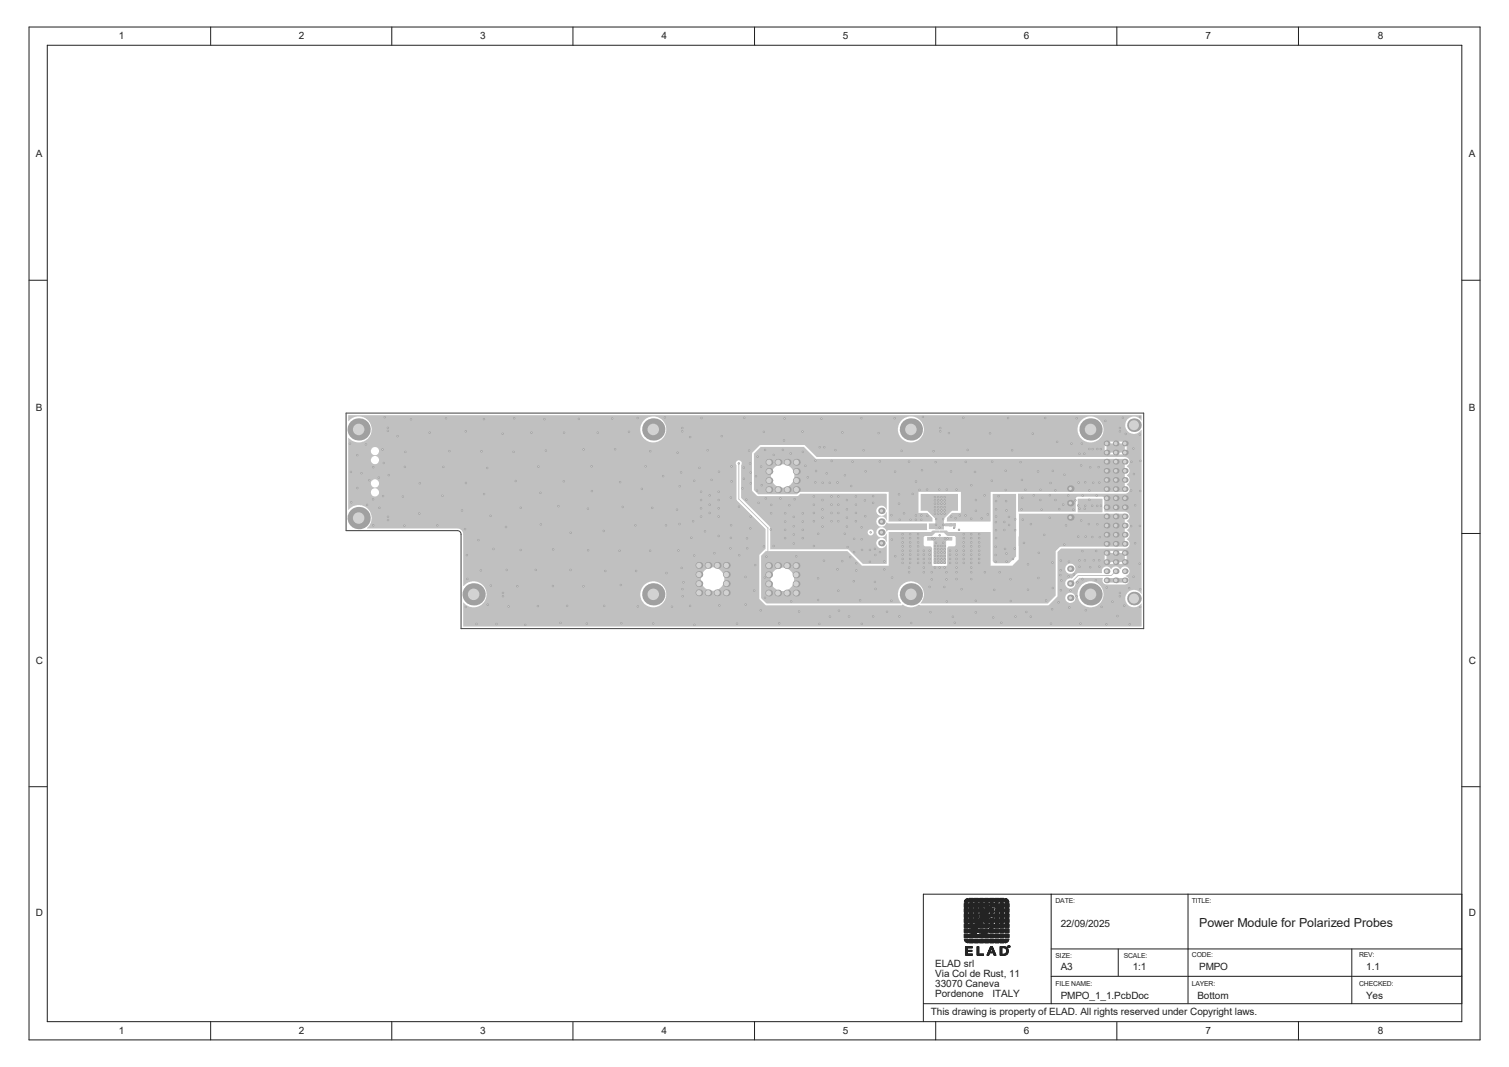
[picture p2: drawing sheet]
<svg xmlns="http://www.w3.org/2000/svg" width="420mm" height="297mm" viewBox="0 0 420 297" stroke-linecap="round" stroke-linejoin="round" font-family="sans-serif">
<defs><g id="words">
<text font-size="3.5" fill="#202020" x="333.8" y="258">Power Module for Polarized Probes</text>
<g font-size="2.8" fill="#202020">
<text x="33.1" y="11">1</text>
<text x="83.2" y="11">2</text>
<text x="133.6" y="11">3</text>
<text x="184.1" y="11">4</text>
<text x="234.6" y="11">5</text>
<text x="285" y="11">6</text>
<text x="335.5" y="11">7</text>
<text x="383.5" y="11">8</text>
<text x="10" y="43.7">A</text>
<text x="408.8" y="43.7">A</text>
<text x="10" y="114.3">B</text>
<text x="408.8" y="114.3">B</text>
<text x="10" y="184.9">C</text>
<text x="408.8" y="184.9">C</text>
<text x="10" y="255">D</text>
<text x="295.2" y="258">22/09/2025</text>
<text x="408.8" y="255">D</text>
<text x="260.3" y="269.2">ELAD srl</text>
<text x="295.2" y="270">A3</text>
<text x="315.3" y="270">1:1</text>
<text x="333.8" y="270">PMPO</text>
<text x="380.2" y="270">1.1</text>
<text x="260.3" y="274.8">33070 Caneva</text>
<text x="260.3" y="272">Via Col de Rust, 11</text>
<text x="260.3" y="277.5">Pordenone</text>
<text x="276.2" y="277.5">ITALY</text>
<text x="295.2" y="278">PMPO_1_1.PcbDoc</text>
<text x="333.2" y="278">Bottom</text>
<text x="380.2" y="278">Yes</text>
<text x="33.1" y="287.8">1</text>
<text x="83.2" y="287.8">2</text>
<text x="133.6" y="287.8">3</text>
<text x="184.1" y="287.8">4</text>
<text x="234.6" y="287.8">5</text>
<text x="259.1" y="282.5">This drawing is property of ELAD. All rights reserved under Copyright laws.</text>
<text x="285" y="287.8">6</text>
<text x="335.5" y="287.8">7</text>
<text x="383.5" y="287.8">8</text>
</g>
<g font-size="1.9" fill="#202020">
<text x="293.8" y="251.5">DATE:</text>
<text x="331.7" y="251.5">TITLE:</text>
<text x="293.8" y="266.8">SIZE:</text>
<text x="312.8" y="266.8">SCALE:</text>
<text x="331.7" y="266.5">CODE:</text>
<text x="378.2" y="266.5">REV:</text>
<text x="293.8" y="274.5">FILE NAME:</text>
<text x="331.7" y="274.5">LAYER:</text>
<text x="378.2" y="274.5">CHECKED:</text>
</g>
</g></defs>
<g fill="none" stroke="#202020" stroke-width=".28">
<path d="M8.1 7.5h403.8v282h-403.8zM13.2 12.6h393.7v271.8h-393.7zM58.6 7.5v5.1M109 7.5v5.1M159.5 7.5v5.1M210 7.5v5.1M260.4 7.5v5.1M310.8 7.5v5.1M361.4 7.5v5.1M8.1 78h5.1M406.9 78h5M406.9 148.5h5"/>
<path d="M8.1 219h5.1M406.9 219h5M268.4 251.1h1.1M268.4 251.5h1.1M268.4 251.6h1.1M268.4 251.7h1.1M268.4 251.8h1.1M268.4 251.9h1.1M268.4 252h1.1M268.4 252.1h1.1M268.4 252.2h1.1M268.4 252.3h1.1"/>
<path d="M268.4 252.4h1.1M268.4 252.5h1.1M268.4 252.6h1.1M268.4 252.9h1.1M268.4 253h1.1M268.4 253.1h1.1M268.4 253.2h1.1M268.4 253.3h1.1M268.4 253.4h1.1M268.4 253.5h1.1M268.4 253.6h1.1M268.4 253.7h1.1"/>
<path d="M268.4 253.8h1.1M268.4 253.9h1.1M268.4 254.3h1.1M268.4 254.4h1.1M268.4 254.5h1.1M268.4 254.6h1.1M268.4 254.7h1.1M268.4 254.8h1.1M268.4 254.9h1.1M268.4 255h1.1M268.4 255.1h1.1M268.4 255.2h1.1"/>
<path d="M268.4 255.3h1.1M268.4 255.4h1.1M268.4 255.7h1.1M268.4 255.8h1.1M268.4 255.9h1.1M268.4 256h1.1M268.4 256.1h1.1M268.4 256.2h1.1M268.4 256.3h1.1M268.4 256.4h1.1M268.4 256.5h1.1M268.4 256.6h1.1"/>
<path d="M268.4 256.7h1.1M268.4 256.8h1.1M268.4 257.2h1.1M268.4 257.3h1.1M268.4 257.4h1.1M268.4 257.5h1.1M268.4 257.6h1.1M268.4 257.7h1.1M268.4 257.8h1.1M268.4 257.9h1.1M268.4 258h1.1M268.4 258.1h1.1"/>
<path d="M268.4 258.2h1.1M268.4 258.6h1.1M268.4 258.7h1.1M268.4 258.8h1.1M268.4 258.9h1.1M268.4 259h1.1M268.4 259.1h1.1M268.4 259.2h1.1M268.4 259.3h1.1M268.4 259.4h1.1M268.4 259.5h1.1M268.4 259.6h1.1"/>
<path d="M268.4 251h1.1M268.4 250.9h1.1M268.5 250.8h1M268.5 250.7h1M268.6 250.6h.9M268.6 250.5h.9M268.7 250.4h.8M268.8 250.4h.7M268.9 250.3h.6M269 250.2h.5M269.1 250.2h.4M269.8 250.1h1.1"/>
<path d="M269.8 250.2h1.1M269.8 250.3h1.1M269.8 250.4h1.1M269.8 250.5h1.1M269.8 250.6h1.1M269.8 250.7h1.1M269.8 250.8h1.1M269.8 250.9h1.1M269.8 251h1.1M269.8 251.1h1.1M269.8 251.5h1.1M269.8 251.6h1.1"/>
<path d="M269.8 251.7h1.1M269.8 251.8h1.1M269.8 251.9h1.1M269.8 252h1.1M269.8 252.1h1.1M269.8 252.2h1.1M269.8 252.3h1.1M269.8 252.4h1.1M269.8 252.5h1.1M269.8 252.6h1.1M269.8 252.9h1.1M269.8 253h1.1"/>
<path d="M269.8 253.1h1.1M269.8 253.2h1.1M269.8 253.3h1.1M269.8 253.4h1.1M269.8 253.5h1.1M269.8 253.6h1.1M269.8 253.7h1.1M269.8 253.8h1.1M269.8 253.9h1.1M269.8 254.3h1.1M269.8 254.4h1.1M269.8 254.5h1.1"/>
<path d="M269.8 254.6h1.1M269.8 254.7h1.1M269.8 254.8h1.1M269.8 254.9h1.1M269.8 255h1.1M269.8 255.1h1.1M269.8 255.2h1.1M269.8 255.3h1.1M269.8 255.4h1.1M269.8 255.7h1.1M269.8 255.8h1.1M269.8 255.9h1.1"/>
<path d="M269.8 256h1.1M269.8 256.1h1.1M269.8 256.2h1.1M269.8 256.3h1.1M269.8 256.4h1.1M269.8 256.5h1.1M269.8 256.6h1.1M269.8 256.7h1.1M269.8 256.8h1.1M269.8 257.2h1.1M269.8 257.3h1.1M269.8 257.4h1.1"/>
<path d="M269.8 257.5h1.1M269.8 257.7h1M269.8 257.7h.9M269.8 257.9h.8M269.8 258h.7M269.8 258.1h.7M269.8 258.2h.6M269.8 258.6h.5M269.8 258.8h.4M269.8 259h.4M269.8 259h.3M269.8 259.2h.3"/>
<path d="M269.8 259.4h.3M269.8 259.5h.3M269.8 259.6h.3M270.1 259.4l-.3 .1M270.1 259.3h-.3M270.1 259.1h-.3M270.2 258.9h-.4M270.2 259.5h1.5M270.2 259.6h1.5M270.2 259.7h1.5M270.2 259.4h1.6M270.2 259.8h1.5"/>
<path d="M270.3 258.7h-.5M270.3 259.8h1.4M270.3 259.2h1.5M270.3 259.9h1.4M270.3 260h1.4M270.3 259h1.5M270.4 258.8h1.4M270.5 258.6h1.3M270.5 258.1l-.7 .1M270.5 258.5h1.4M270.5 258.4h1.5M270.6 257.9l-.8 .1"/>
<path d="M270.6 258.3h1.5M270.6 258.2h1.6M270.7 257.8h-.9M270.7 258.1h1.5M270.7 258h1.5M270.8 257.9h1.5M270.9 257.6h-1.1M271 257.7h1.6M271.2 257.5h1.5M271.2 250.1h1.1M271.2 250.2h1.1M271.2 250.3h1.1"/>
<path d="M271.2 250.4h1.1M271.2 250.5h1.1M271.2 250.6h1.1M271.2 250.7h1.1M271.2 250.8h1.1M271.2 250.9h1.1M271.2 251h1.1M271.2 251.1h1.1M271.2 251.5h1.1M271.2 251.6h1.1M271.2 251.7h1.1M271.2 251.8h1.1"/>
<path d="M271.2 251.9h1.1M271.2 252h1.1M271.2 252.1h1.1M271.2 252.2h1.1M271.2 252.3h1.1M271.2 252.4h1.1M271.2 252.5h1.1M271.2 252.6h1.1M271.2 252.9h1.1M271.2 253h1.1M271.2 253.1h1.1M271.2 253.2h1.1"/>
<path d="M271.2 253.3h1.1M271.2 253.4h1.1M271.2 253.5h1.1M271.2 253.6h1.1M271.2 253.7h1.1M271.2 253.8h1.1M271.2 253.9h1.1M271.2 254.3h1.1M271.2 254.4h1.1M271.2 254.5h1.1M271.2 254.6h1.1M271.2 254.7h1.1"/>
<path d="M271.2 254.8h1.1M271.2 254.9h1.1M271.2 255h1.1M271.2 255.1h1.1M271.2 255.2h1.1M271.2 255.3h1.1M271.2 255.4h1.1M271.2 255.7h1.1M271.2 255.8h1.1M271.2 255.9h1.1M271.2 256h1.1M271.2 256.1h1.1"/>
<path d="M271.2 256.2h1.1M271.2 256.3h1.1M271.2 256.5h.8M271.2 256.5h.7M271.2 256.7h.5M271.2 256.8h.4M271.3 257.2h-.1M271.4 257.3h1.5M271.4 257.3h1.6M271.6 257.1h1.5M271.7 256.9h1.6M271.7 259.4l-1.5 .1"/>
<path d="M271.8 259.3h-1.5M271.8 256.9h1.6M271.8 259.1h-1.5M271.8 258.9h-1.4M271.8 258.7h-1.4M271.9 259.6h.4M271.9 256.6h-.7M271.9 258.5l-1.4 .1M271.9 259.5h.4M271.9 259.4h.4M271.9 259.3h.4M272 259.2h.3"/>
<path d="M272 256.7h1.4M272 259.1h.3M272 259h.3M272 258.9h.3M272 258.8h.3M272 258.7h.3M272 258.6h.3M272.1 258.6h.2M272.1 258.3l-1.5 .1M272.2 258.1l-1.6 .1M272.2 256.4h-1M272.2 257.9l-1.4 .1"/>
<path d="M272.3 258.2h.1M272.3 256.5h1.3M272.4 256.5h1.2M272.6 257.8h-1.7M272.6 250.1h1.1M272.6 250.2h1.1M272.6 250.3h1.1M272.6 250.4h1.1M272.6 250.5h1.1M272.6 250.6h1.1M272.6 250.7h1.1M272.6 250.8h1.1"/>
<path d="M272.6 250.9h1.1M272.6 251h1.1M272.6 251.1h1.1M272.6 251.5h1.1M272.6 251.6h1.1M272.6 251.7h1.1M272.6 251.8h1.1M272.6 251.9h1.1M272.6 252h1.1M272.6 252.1h1.1M272.6 252.2h1.1M272.6 252.3h1.1"/>
<path d="M272.6 252.4h1.1M272.6 252.5h1.1M272.6 252.6h1.1M272.6 252.9h1.1M272.6 253h1.1M272.6 253.1h1.1M272.6 253.2h1.1M272.6 253.3h1.1M272.6 253.3h1M272.6 253.5h.9M272.6 253.6h.7M272.6 253.7h.7"/>
<path d="M272.6 253.8h.6M272.6 253.9h.5M272.6 254.3h.2M272.6 254.4h.1M272.6 255.3h.1M272.6 255.4h.1M272.6 255.7h.5M272.6 255.8h.5M272.6 255.9h.3M272.6 256h.3M272.6 256.1h.1M272.6 258h1.1"/>
<path d="M272.6 258.1h1.1M272.6 258.2h1.1M272.6 258.6h1.1M272.6 258.7h1.1M272.6 258.8h1.1M272.6 258.9h1.1M272.6 259h1.1M272.6 259.1h1.1M272.6 259.2h1.1M272.6 259.3h1.1M272.6 259.4h1.1M272.6 259.5h.9"/>
<path d="M272.6 259.6h.9M272.7 254.5l-.1 .1M272.7 257.6h-1.6M272.7 256.3h1.1M272.7 257.9h1M272.7 260h.1M272.7 255h3.8M272.7 255.1h3.7M272.7 254.8h3.8M272.7 257.8h1M272.8 255.2h3.5M272.8 255.2h2.7"/>
<path d="M272.8 254.7h1.6M272.8 257.7h.9M272.8 255.3h2.7M272.8 254.6h1.6M272.8 256l-.2 .1M272.8 257.6h.9M272.9 257.4h-1.6M272.9 255.4h2.5M272.9 254.4h1.4M272.9 256.2h1.2M272.9 255.4h.9M273 257.5h.7"/>
<path d="M273 256.1h1.2M273 255.5h.8M273 257.2h-1.5M273.1 255.8l-.5 .1M273.1 257.4h.6M273.1 254.2h1.4M273.1 260h1.2M273.2 256h1.3M273.2 257.3h.5M273.2 257l-1.6 .1M273.2 255.9h1.4M273.2 257.2h.5"/>
<path d="M273.2 253.7l-.6 .1M273.2 254h1.3M273.3 255.6h.4M273.3 253.9h1.3M273.4 253.8h1.2M273.4 253.5l-.8 .1M273.4 256.8h-1.6M273.5 255.8h1.2M273.5 253.7h1.2M273.5 259.8h1.1M273.6 253.6h1.2M273.6 253.4h-1"/>
<path d="M273.6 259.8h1.1M273.6 255.7h1.2M273.6 256.6h-1.5M273.7 259.4l-1.1 .1M273.7 256.8h.1M273.7 253.5h1.2M273.8 256.4h-1.3M273.8 259.6h1.1M274 253.3h1.1M274 255.6h1.2M274 255.4h1.4M274 259.5h1"/>
<path d="M274 253.3h1.2M274 256.2l-1.2 .1M274.1 250.1h1M274.1 250.2h1M274.1 250.3h1M274.1 250.4h1M274.1 250.5h1M274.1 250.6h1M274.1 250.7h1M274.1 250.8h1M274.1 250.9h1M274.1 251h1"/>
<path d="M274.1 251.1h1M274.1 251.5h1M274.1 251.6h1M274.1 251.7h1M274.1 251.8h1M274.1 251.9h1M274.1 252h1M274.1 252.1h1M274.1 252.2h1M274.1 252.3h.7M274.1 252.4h.6M274.1 252.5h.4"/>
<path d="M274.1 252.6h.4M274.1 252.9h.1M274.1 256.5h1M274.1 256.6h1M274.1 256.7h1M274.1 256.8h1M274.1 257.2h1M274.1 257.3h1M274.1 257.4h1M274.1 257.5h1M274.1 257.6h1M274.1 257.7h1"/>
<path d="M274.1 257.8h1M274.1 257.9h1M274.1 258h1M274.1 258.1h1M274.1 258.2h1M274.1 258.6h.9M274.1 258.6h.8M274.1 258.8h.6M274.1 258.8h.5M274.1 259h.2M274.1 259.2h.1M274.1 256.4h1"/>
<path d="M274.1 253h.1M274.2 256.3h.9M274.2 259.1h-.1M274.2 253.1h1.2M274.2 259.4h1M274.3 256.3h.8M274.3 253.1h1.2M274.3 259.2h1M274.4 259.2h1M274.4 256l-1.4 .1M274.4 252.9h1.2M274.5 252.9h1.2"/>
<path d="M274.5 254.3h-1.5M274.5 256.2h.6M274.5 259.9h-1.3M274.5 258.9h-.4M274.5 254.1h-1.3M274.5 254.5h.6M274.6 254.4h.5M274.6 259h.9M274.6 252.7h1.4M274.6 253.9l-1.3 .1M274.6 256.1h.5M274.6 254.3h.5"/>
<path d="M274.7 252.4l-.6 .1M274.7 253.7l-1.3 .1M274.7 259h.9M274.7 256.1h.4M274.7 255.8l-1.4 .1M274.8 252.6h1.2M274.8 258.7h-.7M274.8 253.9h.3M274.8 252.5h1.3M274.8 256h.3M274.8 253.8h.3M274.8 259.7h-1.2"/>
<path d="M274.9 255.9h.2M274.9 255.6l-1.1 .1M274.9 253.8h.2M274.9 258.8h.9M274.9 253.5l-1.3 .1M275 258.8h.8M275 255.8h.1M275 253.7h.1M275 252.2l-.9 .1M275 253.6h.1M275.1 253.4h-1.3M275.1 253.6h.1"/>
<path d="M275.1 259.4l-1.1 .1M275.1 252.4h1.4M275.2 254.7h1.3M275.2 255.5h-1.2M275.3 259.3h-1M275.3 252.3h1.2M275.3 254.6h1.2M275.3 253.2h-1.2M275.3 258.6h.7M275.4 258.5h.7M275.4 258.4h.8M275.5 250.1h1.1"/>
<path d="M275.5 250.2h1.1M275.5 250.3h1.1M275.5 250.4h1.1M275.5 250.5h1.1M275.5 250.6h1.1M275.5 250.7h1.1M275.5 250.8h1.1M275.5 250.9h1.1M275.5 251h1.1M275.5 251.1h1.1M275.5 251.5h1.1M275.5 251.5h1"/>
<path d="M275.5 251.6h.6M275.5 251.7h.3M275.5 251.8h.2M275.5 251.9h.1M275.5 252h.1M275.5 253.3h1.1M275.5 253.4h1.1M275.5 253.5h1.1M275.5 253.6h1.1M275.5 253.7h1.1M275.5 253.8h1.1M275.5 253.9h1.1"/>
<path d="M275.5 254.3h.1M275.5 255.7h1.1M275.5 255.8h1.1M275.5 255.9h1.1M275.5 256h1.1M275.5 256.1h1.1M275.5 256.2h1.1M275.5 256.3h1.1M275.5 256.4h1.1M275.5 256.5h1.1M275.5 256.6h1.1M275.5 256.7h1.1"/>
<path d="M275.5 256.8h1.1M275.5 257.2h1.1M275.5 257.3h1.1M275.5 257.3h1M275.5 257.5h.9M275.5 257.5h.8M275.5 257.7h.6M275.5 257.9h.4M275.5 258h.1M275.5 258.1h.1M275.5 259.4h1.1M275.5 259.5h1.1"/>
<path d="M275.5 259.6h1.1M275.5 259.3h1.1M275.5 259.1h-1.1M275.6 253.2h1M275.6 258.3h.8M275.6 259.2h1M275.6 253h-1.3M275.6 252.2h1.3M275.6 254.4h.9M275.6 255.4h.3M275.7 254.4h.7M275.7 258.2h.7"/>
<path d="M275.7 252.1h1.3M275.7 254.3h.7M275.7 259.1h.9M275.7 251.8l-.2 .1M275.7 258.9h-.9M275.7 253.1h.9M275.7 252.1h2.5M275.8 253.1h.8M275.8 253h.8M275.8 259h.8M275.8 257.9l-.3 .1M275.9 251.9h2.3"/>
<path d="M275.9 259h.7M275.9 258.9h.7M275.9 251.9h2.2M275.9 254.2h.4M275.9 258.7h-.8M275.9 258.1h.7M275.9 252.8h-1.4M276 251.6l-.5 .1M276 254.2h.2M276 252.6l-1.4 .1M276 258h.7M276 257.8h-.5"/>
<path d="M276 258.8h.6M276 254.1h.2M276.1 252.9h.5M276.1 251.8h2M276.1 258.8h.5M276.1 258.5l-.7 .1M276.1 258.7h.5M276.2 257.9h.6M276.2 257.6h-.7M276.2 251.7h1.9M276.2 258.6h.4M276.3 255.4h.3"/>
<path d="M276.3 257.7h.6M276.3 258.6h.3M276.3 258.3l-.8 .1M276.4 257.7h.6M276.4 252.4l-1.5 .1M276.4 255.3h.2M276.5 252.6h.1M276.5 257.4h-1M276.5 254.9h-3.8M276.5 255.2h.1M276.5 254.7l-3.7 .1M276.6 258.1l-.9 .1"/>
<path d="M276.6 251.7h1.4M276.6 257.5h.6M276.6 252.2l-1.2 .1M276.6 257.5h.7M276.8 251.6h1.1M276.8 257.9l-.7 .1M276.8 257.3h.8M276.8 251.5h1M276.9 250.1h1.1M276.9 250.2h1.1M276.9 250.3h1.1M276.9 250.4h1.1"/>
<path d="M276.9 250.5h1.1M276.9 250.6h1.1M276.9 250.7h1.1M276.9 250.8h1.1M276.9 250.9h1.1M276.9 251h1.1M276.9 251.1h1.1M276.9 252.4h.7M276.9 252.4l.8 .1M276.9 252.5h.9M276.9 252.6h.9M276.9 252.9h.1"/>
<path d="M276.9 253h.1M276.9 253.6h.1M276.9 253.7h.1M276.9 253.7l.3 .1M276.9 253.8h1.1M276.9 253.9h1.1M276.9 254.3h1.1M276.9 254.4h1.1M276.9 254.5h1.1M276.9 254.6h1.1M276.9 254.7h1.1M276.9 254.8h1.1"/>
<path d="M276.9 254.9h1.1M276.9 255h1.1M276.9 255.1h1.1M276.9 255.2h1.1M276.9 255.3h1.1M276.9 255.4h1.1M276.9 255.7h1.1M276.9 255.8h1.1M276.9 255.9h1.1M276.9 256h1.1M276.9 256.1h1.1M276.9 256.2h1.1"/>
<path d="M276.9 256.3h.8M276.9 256.5h.6M276.9 256.5h.5M276.9 256.7h.3M276.9 256.7h.2M276.9 256.8h.1M276.9 258.1h1.1M276.9 258.2h1.1M276.9 258.6h1.1M276.9 258.7h1.1M276.9 258.8h1.1M276.9 258.9h1.1"/>
<path d="M276.9 259h1.1M276.9 259.1h1.1M276.9 259.2h1.1M276.9 259.3h1.1M276.9 259.4h1.1M276.9 259.5h1.1M276.9 259.6h1.1M276.9 257.8h-.7M276.9 257.3h.8M276.9 258h1.1M276.9 251.5h.7M277 258h1"/>
<path d="M277 252.3h.4M277 253.3h1M277 253.4h.9M277 253.1h1.1M277 253.5h.8M277 253.1h1.2M277 257.9h1M277.1 253.5h.6M277.1 257.1h.7M277.1 252.3h.1M277.1 257.6h-.6M277.1 257.8h.9"/>
<path d="M277.1 256.9h.9M277.2 257.7h.8M277.2 256.9h.8M277.3 257.7h.7M277.3 253.6h.1M277.4 252.9h.8M277.4 252.1h.8M277.4 256.6h-.5M277.5 257.6h.5M277.6 256.7h.5M277.6 252.2h.6M277.6 256.4h-.7"/>
<path d="M277.6 253.8h.4M277.6 256.6h.5M277.6 257.4h-.9M277.7 256.5h.4M277.7 257.5h.3M277.7 257.2h-.7M277.7 252.9h.5M277.8 252.2l.4 .1M277.8 257.4h.2M277.8 256.5h.3M277.8 253.7h.2M277.8 257.3h.2"/>
<path d="M277.9 257l-.8 .1M277.9 257.3h.1M277.9 252.7h.4M277.9 252.3h.3M277.9 253.6h.1M277.9 252.4h.4M277.9 257.2h.1M277.9 252.4l.4 .1M277.9 256.4h.2M277.9 252.5h.4M277.9 256.2l-1 .1M278 252.6h.3"/>
<path d="M278.1 253.2h-1.1M278.1 256.8h-.7M278.2 253h-1.1M278.3 252.8h-.5M278.3 252.6l-.3 .1M278.3 250.1h1.1M278.3 250.2h1.1M278.3 250.3h1.1M278.3 250.4h1.1M278.3 250.5h1.1M278.3 250.6h1.1M278.3 250.7h1.1"/>
<path d="M278.3 250.8h1.1M278.3 250.9h1.1M278.3 251h1.1M278.3 251.1h1.1M278.3 251.5h1.1M278.3 251.6h1.1M278.3 251.7h1.1M278.3 253.2h1.1M278.3 253.3h1.1M278.3 253.4h1.1M278.3 253.5h1.1M278.3 253.6h1.1"/>
<path d="M278.3 253.7h1.1M278.3 253.8h1.1M278.3 253.9h1.1M278.3 254.3h1.1M278.3 254.4h1.1M278.3 254.5h1.1M278.3 254.6h1.1M278.3 254.7h1.1M278.3 254.8h1.1M278.3 254.9h1.1M278.3 255h1.1M278.3 255.1h1.1"/>
<path d="M278.3 255.2h1.1M278.3 255.3h1.1M278.3 255.4h1.1M278.3 255.7h1.1M278.3 255.8h1.1M278.3 255.9h1.1M278.3 256h1.1M278.3 256.1h1.1M278.3 256.2h1.1M278.3 256.3h1.1M278.3 256.4h1.1M278.3 257.2h1.1"/>
<path d="M278.3 257.3h1.1M278.3 257.4h1.1M278.3 257.5h1.1M278.3 257.6h1.1M278.3 257.7h1.1M278.3 257.8h1.1M278.3 257.9h1.1M278.3 258h1.1M278.3 258.1h1.1M278.3 258.2h1.1M278.3 258.6h1.1M278.3 258.7h1.1"/>
<path d="M278.3 258.8h1.1M278.3 258.9h1.1M278.3 259h1.1M278.3 259.1h1.1M278.3 259.2h1.1M278.3 259.3h1.1M278.3 259.4h1.1M278.3 259.5h1.1M278.3 259.6h1.1M278.3 251.8h1.1M278.3 256.8h1.1M278.3 256.5h1.1"/>
<path d="M278.3 256.7h1.1M278.3 256.6h1.1M278.3 253.1h1.1M278.3 251.9h1.1M278.4 252h1M278.4 253.1h1M278.4 253h1M278.4 252.1h1M278.4 252.2h1M278.4 252.9h1M278.4 252.3h1M278.4 252.4h1"/>
<path d="M278.5 252.5h.9M278.5 252.6h.9M279.7 250.1l.4 .1M279.7 250.2h.5M279.7 250.3h.6M279.7 250.3l.7 .1M279.7 250.4h.8M279.7 250.5h.8M279.7 250.6h.9M279.7 250.7h1M279.7 250.8h1M279.7 250.9h1.1"/>
<path d="M279.7 251h1.1M279.7 251l1.1 .1M279.7 251.1h1.1M279.7 251.5h1.1M279.7 251.6h1.1M279.7 251.7h1.1M279.7 251.8h1.1M279.7 251.9h1.1M279.7 252h1.1M279.7 252.1h1.1M279.7 252.2h1.1M279.7 252.3h1.1"/>
<path d="M279.7 252.4h1.1M279.7 252.5h1.1M279.7 252.6h1.1M279.7 252.9h1.1M279.7 253h1.1M279.7 253.1h1.1M279.7 253.2h1.1M279.7 253.3h1.1M279.7 253.4h1.1M279.7 253.5h1.1M279.7 253.6h1.1M279.7 253.7h1.1"/>
<path d="M279.7 253.8h1.1M279.7 253.9h1.1M279.7 254.3h1.1M279.7 254.4h1.1M279.7 254.5h1.1M279.7 254.6h1.1M279.7 254.7h1.1M279.7 254.8h1.1M279.7 254.9h1.1M279.7 255h1.1M279.7 255.1h1.1M279.7 255.2h1.1"/>
<path d="M279.7 255.3h1.1M279.7 255.4h1.1M279.7 255.7h1.1M279.7 255.8h1.1M279.7 255.9h1.1M279.7 256h1.1M279.7 256.1h1.1M279.7 256.2h1.1M279.7 256.3h1.1M279.7 256.4h1.1M279.7 256.5h1.1M279.7 256.6h1.1"/>
<path d="M279.7 256.7h1.1M279.7 256.8h1.1M279.7 257.2h1.1M279.7 257.3h1.1M279.7 257.4h1.1M279.7 257.5h1.1M279.7 257.6h1.1M279.7 257.7h1.1M279.7 257.8h1.1M279.7 257.9h1.1M279.7 258h1.1M279.7 258.1h1.1"/>
<path d="M279.7 258.2h1.1M279.7 258.6h1.1M279.7 258.7h1.1M279.7 258.8h1.1M279.7 258.9h1.1M279.7 259h1.1M279.7 259.1h1.1M279.7 259.2h1.1M279.7 259.3h1.1M279.7 259.4h1.1M279.7 259.5h1.1M279.7 259.6h1.1"/>
<path d="M292.6 248.9v30.5M330.7 248.9v30.5M406.9 248.9h-149.9v35.5M257 279.4h149.9M268.4 260h1.1M268.4 260.1h1.1M268.4 260.2h1.1M268.4 260.3h1.1M268.4 260.4h1.1M268.4 260.5h1.1M268.4 260.6h1.1M268.4 260.7h1.1"/>
<path d="M268.4 260.8h1.1M268.4 260.9h1.1M268.4 261h1.1M268.4 261.4h1.1M268.4 261.5h1.1M268.4 261.6h1.1M268.5 261.7h1M268.5 261.8h1M268.5 261.9h1M268.6 261.9h.9M268.7 262h.8M268.7 262.1h.8"/>
<path d="M268.7 263.5h1.9M268.7 263.6h1.9M268.7 263.7h1.9M268.7 263.8h1.9M268.7 263.9h1.9M268.7 263.9h.5M268.7 264h.5M268.7 264.1h.5M268.7 264.2h.5M268.7 264.3h.5M268.7 264.4h.5M268.7 264.5h.5"/>
<path d="M268.7 264.5h1.8M268.7 264.6h1.8M268.7 264.7h1.8M268.7 264.8h1.8M268.7 264.9h.5M268.7 265h.5M268.7 265.1h.5M268.7 265.2h.5M268.7 265.3h.5M268.7 265.4h.5M268.7 265.5h1.9M268.7 265.6h1.9"/>
<path d="M268.7 265.7h1.9M268.7 265.8h1.9M268.7 265.9h1.9M268.8 262.1h.7M268.9 262.3h.6M269 262.3h.5M269.2 262.4h.3M269.3 262.5h.2M269.8 260h.3M269.8 260.1h.4M269.8 260.2h.4M269.8 260.2l.4 .1"/>
<path d="M269.8 260.3h.5M269.8 260.4h.5M269.8 260.4l.6 .1M269.8 260.5h.6M269.8 260.6h.6M269.8 260.6l.7 .1M269.8 260.7h.8M269.8 260.8h.8M269.8 260.8l1 .1M269.8 260.9h1.1M269.8 261h1.1M269.8 261.4h1.1"/>
<path d="M269.8 261.5h1.1M269.8 261.6h1.1M269.8 261.7h1.1M269.8 261.8h1.1M269.8 261.9h1.1M269.8 262h1.1M269.8 262.1h1.1M269.8 262.3h1.1M269.8 262.4h1.1M269.8 262.5h1.1M270.3 260.1h1.6M270.4 260.2h3.7"/>
<path d="M270.4 260.2h3.6M270.5 260.3h3.4M270.5 260.4h3.3M270.5 260.4h3.2M270.6 260.5h3M270.7 260.6h2.8M270.7 260.6h2.7M270.9 260.7h2.4M271 260.8h2.2M271.1 260.8h1.9M271.2 261.4h1.1M271.2 261.5h1.1"/>
<path d="M271.2 261.6h1.1M271.2 261.7h1.1M271.2 261.8h1.1M271.2 261.9h1.1M271.2 262h1.1M271.2 262.1h1.1M271.2 262.3h1.1M271.2 262.4h1.1M271.2 262.5h1.1M271.3 260.9h1.5M271.5 261h1.1M272 263.5h.4"/>
<path d="M272 263.6h.4M272 263.7h.4M272 263.8h.4M272 263.9h.4M272 264h.4M272 264.1h.4M272 264.2h.4M272 264.3h.4M272 264.4h.4M272 264.5h.4M272 264.6h.4M272 264.7h.4"/>
<path d="M272 264.8h.4M272 264.9h.4M272 265h.4M272 265.1h.4M272 265.2h.4M272 265.3h.4M272 265.4h.4M272 265.5h1.8M272 265.6h1.8M272 265.7h1.8M272 265.8h1.8M272 265.9h1.8"/>
<path d="M272.6 261.4h1.1M272.6 261.5h1.1M272.6 261.6h1.1M272.6 261.7h1.1M272.6 261.8h1.1M272.6 261.9h1.1M272.6 262h1.1M272.6 262.1h1.1M272.6 262.3h1.1M272.6 262.4h1.1M272.6 262.5h1.1M272.7 260h1.6"/>
<path d="M273 261h.7M273.3 260.9h.4M273.5 260.8h.2M273.6 260.7h.1M273.7 260.7h.1M274.1 260.4h1M274.1 260.5h1M274.1 260.6h1M274.1 260.7h1M274.1 260.8h1M274.1 260.9h1M274.1 261h1"/>
<path d="M274.1 261.4h1M274.1 261.5h1M274.1 261.6h1M274.1 261.7h1M274.1 261.8h1M274.1 261.9h1M274.1 262h1M274.1 262.1h1M274.1 262.3h1M274.1 262.4h1M274.1 262.5h1M274.1 260.3h1"/>
<path d="M274.2 260.1h-2M274.2 260.3h.9M274.4 260.2h.7M274.4 260.1h.7M274.6 260h.5M274.7 265.9h.5M274.7 265.8h.5M274.8 265.6h.5M274.9 265.4h.4M274.9 265.4h.5M275 265.2h1.9M275 265.1h1.9"/>
<path d="M275.1 265h1.7M275.1 264.9h.5M275.1 264.8h.5M275.2 264.7h.4M275.2 264.6h.5M275.3 265.7l-.5 .1M275.3 264.5h.4M275.3 265.5h-.5M275.4 264.3h.4M275.4 265.3h-.5M275.4 264.1h.5M275.5 264.1h.4"/>
<path d="M275.5 260h1.1M275.5 260.1h1.1M275.5 260.2h1.1M275.5 260.3h1.1M275.5 260.4h1.1M275.5 260.5h1.1M275.5 260.6h1.1M275.5 260.7h1.1M275.5 260.8h1.1M275.5 260.9h1.1M275.5 261h1.1M275.5 261.4h1.1"/>
<path d="M275.5 261.5h1.1M275.5 261.6h1.1M275.5 261.7h1.1M275.5 261.8h1.1M275.5 261.9h1.1M275.5 262h1.1M275.5 262.1h1.1M275.5 262.3h1.1M275.5 262.4h1.1M275.5 262.5h1.1M275.5 264h.9M275.5 263.9h.9"/>
<path d="M275.5 263.9h.8M275.6 263.8h.7M275.6 263.7h.7M275.6 264.7l-.4 .1M275.7 263.6h.5M275.7 263.5h.5M275.7 264.5l-.5 .1M275.8 264.4h-.5M275.8 264.2h-.4M276 264.1h.4M276 264.2h.5M276.1 264.3h.4"/>
<path d="M276.1 264.4h.5M276.1 264.5h.5M276.2 264.5l.4 .1M276.2 264.6h.5M276.2 264.7h.5M276.2 264.7l.5 .1M276.3 264.8h.4M276.3 264.9h.5M276.5 265.3h.5M276.5 265.4h.5M276.5 265.5h.5M276.6 265.6h.5"/>
<path d="M276.6 265.7l.5 .1M276.7 265.8h.5M276.7 265.9h.5M276.9 260h1.1M276.9 260.1h1.1M276.9 260.2h1.1M276.9 260.3h1.1M276.9 260.4h1.1M276.9 260.5h1.1M276.9 260.6h1.1M276.9 260.7h1.1M276.9 260.8h1.1"/>
<path d="M276.9 260.9h1.1M276.9 261h1.1M276.9 261.4h1.1M276.9 261.5h1.1M276.9 261.6h1.1M276.9 261.7h1.1M276.9 261.8h1.1M276.9 261.9h1.1M276.9 262h1.1M276.9 262.1h1.1M276.9 262.3h1.1M276.9 262.4h1.1"/>
<path d="M276.9 262.5h1.1M278.3 260h1.1M278.3 260.1h1.1M278.3 260.2h1.1M278.3 260.3h1.1M278.3 260.4h1.1M278.3 260.5h1.1M278.3 260.6h1.1M278.3 260.7h1.1M278.3 260.8h1.1M278.3 260.9h1.1M278.3 261h1.1"/>
<path d="M278.3 261.4h1.1M278.3 261.5h1.1M278.3 261.6h1.1M278.3 261.7h1.1M278.3 261.8h1.1M278.3 261.9h1.1M278.3 262h1.1M278.3 262.1h1.1M278.3 262.3h1.1M278.3 262.4h1.1M278.3 262.5h1.1M278.4 263.5h1.2"/>
<path d="M278.4 263.6h1.5M278.4 263.6l1.7 .1M278.4 263.7h1.8M278.4 263.8h1.9M278.4 263.9h.4M278.4 264h.4M278.4 264.1h.4M278.4 264.2h.4M278.4 264.3h.4M278.4 264.4h.4M278.4 264.5h.4M278.4 264.6h.4"/>
<path d="M278.4 264.7h.4M278.4 264.8h.4M278.4 264.9h.4M278.4 265h.4M278.4 265.1h.4M278.4 265.2h.4M278.4 265.3h.4M278.4 265.4h.4M278.4 265.5h.4M278.4 265.6h1.9M278.4 265.8h1.6M278.4 265.9h1.5"/>
<path d="M278.4 265.9h1.3M279.5 263.9h.9M279.7 260h1.1M279.7 260.1h1.1M279.7 260.2h1.1M279.7 260.3h1.1M279.7 260.4h1.1M279.7 260.5h1.1M279.7 260.6h1.1M279.7 260.7h1.1M279.7 260.8h1.1M279.7 260.9h1.1"/>
<path d="M279.7 261h1.1M279.7 261.4h1.1M279.7 261.5h1.1M279.7 261.6h1M279.7 261.7h1M279.7 261.8h1M279.7 261.9h.9M279.7 262h.8M279.7 262.1h.8M279.7 262.3h.6M279.7 262.4h.3M279.7 262.5h.2"/>
<path d="M279.7 263.9h.7M279.8 264h.7M279.8 265.4h.6M279.9 265.4h.6M280 264.1h.5M280 264.2h.5M280 265.2h.5M280.1 264.3h.5M280.1 265.1h.5M280.1 264.4h.5M280.1 265h.5M280.1 264.5h.5"/>
<path d="M280.1 264.5l.5 .1M280.1 264.9h.5M280.1 264.8h.5M280.2 264.6h.4M280.2 264.7h.4M280.2 265.7l-1.8 .1M280.2 262.3l-.5 .1M280.4 265.5h-.8M280.4 262.1l-.7 .1M280.5 263.5h.1M280.5 265.3h-.5M280.5 263.6h.1"/>
<path d="M280.5 263.6l.1 .1M280.5 263.4h.1M280.6 265.1l-.5 .1M280.6 263.3h.1M280.6 263.4l-.1 .1M280.6 261.9l-.9 .1M280.6 264.9l-.5 .1M280.6 263.7h.1M280.6 263.3h.4M280.7 263.8h.2M280.7 263.4h.3M280.7 263.4h.1"/>
<path d="M280.7 263.5h.2M280.7 263.5h.1M280.7 263.6h.1M280.7 261.7l-1 .1M280.8 261.5l-1.1 .1M280.8 263.5l.1 .1M280.9 263.4h.1M280.9 263.7h.1M281 263.3h.1M281 263.4h.1M281.1 263.4v.1M281.1 263.6h.1"/>
<path d="M281.1 263.5h.1M281.1 263.6h-.2M292.6 264.1h114.3M292.6 271.8h114.3M311.2 264.1v7.7M376.2 264.1v15.3M58.6 284.4v5.1M109 284.4v5.1M159.5 284.4v5.1M210 284.4v5.1M260.4 284.4v5.1M310.8 284.4v5.1"/>
<path d="M361.4 284.4v5.1"/>
</g>
<path d="M96.3 115h222v60h-190v-26.3a1 1 0 0 0-1-1h-31z" fill="none" stroke="#404040" stroke-width=".28"/>
<g fill="#d2d2d2">
<circle cx="189.9" cy="164" r=".15"/>
<circle cx="190.2" cy="162.1" r=".15"/>
<circle cx="265.5" cy="147" r=".08"/>
<circle cx="239.8" cy="146.8" r=".15"/>
<circle cx="280.9" cy="146.1" r=".15"/>
<circle cx="280.8" cy="143.9" r=".15"/>
<circle cx="281.9" cy="155.6" r=".15"/>
<circle cx="280.2" cy="156.3" r=".15"/>
<circle cx="280.1" cy="154.1" r=".15"/>
<circle cx="279.6" cy="147.5" r=".15"/>
<circle cx="279.5" cy="145.3" r=".15"/>
<circle cx="277.2" cy="145.3" r=".15"/>
<circle cx="277.1" cy="156.4" r=".15"/>
<circle cx="277.1" cy="154.5" r=".15"/>
<circle cx="277.2" cy="147.6" r=".15"/>
<circle cx="277.2" cy="149.8" r=".15"/>
<circle cx="277.1" cy="152.2" r=".15"/>
<circle cx="277.2" cy="143.8" r=".15"/>
<circle cx="277.2" cy="141.8" r=".15"/>
<circle cx="277.2" cy="139.5" r=".15"/>
<circle cx="272.5" cy="148.7" r=".15"/>
<circle cx="272.5" cy="155.6" r=".15"/>
<circle cx="272.5" cy="156.7" r=".15"/>
<circle cx="272.5" cy="151" r=".15"/>
<circle cx="272.5" cy="154.4" r=".15"/>
<circle cx="272.5" cy="152.1" r=".15"/>
<circle cx="272.5" cy="149.8" r=".15"/>
<circle cx="272.5" cy="153.3" r=".15"/>
<circle cx="197.5" cy="142.8" r=".15"/>
<circle cx="195.1" cy="143.8" r=".15"/>
<circle cx="195.1" cy="141.5" r=".15"/>
<circle cx="197.5" cy="137.9" r=".15"/>
<circle cx="197.5" cy="140.5" r=".15"/>
<circle cx="195.1" cy="139.2" r=".15"/>
<circle cx="195.1" cy="136.9" r=".15"/>
<circle cx="200" cy="143.8" r=".15"/>
<circle cx="200" cy="141.5" r=".15"/>
<circle cx="200" cy="139.2" r=".15"/>
<circle cx="200" cy="136.9" r=".15"/>
<circle cx="223.4" cy="142.9" r=".15"/>
<circle cx="223.4" cy="145.2" r=".15"/>
<circle cx="223.4" cy="147.5" r=".15"/>
<circle cx="223.4" cy="149.8" r=".15"/>
<circle cx="218.5" cy="142.9" r=".15"/>
<circle cx="218.5" cy="145.2" r=".15"/>
<circle cx="220.9" cy="146.5" r=".15"/>
<circle cx="220.9" cy="143.9" r=".15"/>
<circle cx="218.5" cy="147.5" r=".15"/>
<circle cx="218.5" cy="149.8" r=".15"/>
<circle cx="220.9" cy="151.3" r=".15"/>
<circle cx="220.9" cy="148.8" r=".15"/>
<circle cx="231.4" cy="138.2" r=".15"/>
<circle cx="231.4" cy="140.5" r=".15"/>
<circle cx="231.4" cy="142.8" r=".15"/>
<circle cx="231.4" cy="145.1" r=".15"/>
<circle cx="226.5" cy="138.2" r=".15"/>
<circle cx="226.5" cy="140.5" r=".15"/>
<circle cx="228.9" cy="141.8" r=".15"/>
<circle cx="228.9" cy="139.2" r=".15"/>
<circle cx="226.5" cy="142.8" r=".15"/>
<circle cx="226.5" cy="145.1" r=".15"/>
<circle cx="228.9" cy="146.6" r=".15"/>
<circle cx="228.9" cy="144.1" r=".15"/>
<circle cx="235.7" cy="144.1" r=".15"/>
<circle cx="235.7" cy="146.6" r=".15"/>
<circle cx="233.3" cy="145.1" r=".15"/>
<circle cx="233.3" cy="142.8" r=".15"/>
<circle cx="235.7" cy="139.2" r=".15"/>
<circle cx="235.7" cy="141.8" r=".15"/>
<circle cx="233.3" cy="140.5" r=".15"/>
<circle cx="233.3" cy="138.2" r=".15"/>
<circle cx="240.7" cy="139.3" r=".15"/>
<circle cx="237.7" cy="150" r=".15"/>
<circle cx="238.2" cy="145.1" r=".15"/>
<circle cx="238.2" cy="142.8" r=".15"/>
<circle cx="243" cy="140" r=".15"/>
<circle cx="240.8" cy="143.7" r=".15"/>
<circle cx="238.2" cy="140.5" r=".15"/>
<circle cx="238.2" cy="138.2" r=".15"/>
<circle cx="266.2" cy="161.2" r=".15"/>
<circle cx="270.3" cy="161.2" r=".15"/>
<circle cx="259.3" cy="161.3" r=".15"/>
<circle cx="263.4" cy="161.3" r=".15"/>
<circle cx="258.7" cy="163.4" r=".15"/>
<circle cx="262.8" cy="163.4" r=".15"/>
<circle cx="259.3" cy="159.3" r=".15"/>
<circle cx="263.4" cy="159.3" r=".15"/>
<circle cx="253" cy="159.3" r=".15"/>
<circle cx="257.1" cy="159.3" r=".15"/>
<circle cx="253" cy="158" r=".15"/>
<circle cx="257.1" cy="158" r=".15"/>
<circle cx="266.2" cy="159.3" r=".15"/>
<circle cx="270.3" cy="159.3" r=".15"/>
<circle cx="274.1" cy="159.3" r=".15"/>
<circle cx="278.2" cy="159.3" r=".15"/>
<circle cx="257.1" cy="154.4" r=".15"/>
<circle cx="257.1" cy="155.6" r=".15"/>
<circle cx="257.1" cy="153.3" r=".15"/>
<circle cx="257.1" cy="156.7" r=".15"/>
<circle cx="251.2" cy="154.4" r=".15"/>
<circle cx="251.2" cy="156.7" r=".15"/>
<circle cx="251.2" cy="155.6" r=".15"/>
<circle cx="251.2" cy="153.3" r=".15"/>
<circle cx="255.5" cy="154.4" r=".15"/>
<circle cx="255.5" cy="156.7" r=".15"/>
<circle cx="255.5" cy="155.6" r=".15"/>
<circle cx="255.5" cy="153.3" r=".15"/>
<circle cx="255.5" cy="149.8" r=".15"/>
<circle cx="255.5" cy="152.1" r=".15"/>
<circle cx="255.5" cy="151" r=".15"/>
<circle cx="255.5" cy="148.7" r=".15"/>
<circle cx="251.2" cy="149.8" r=".15"/>
<circle cx="251.2" cy="152.1" r=".15"/>
<circle cx="251.2" cy="151" r=".15"/>
<circle cx="251.2" cy="148.7" r=".15"/>
<circle cx="253.3" cy="156.7" r=".15"/>
<circle cx="253.3" cy="154.4" r=".15"/>
<circle cx="253.3" cy="148.7" r=".15"/>
<circle cx="253.3" cy="151" r=".15"/>
<circle cx="253.3" cy="152.1" r=".15"/>
<circle cx="253.3" cy="149.8" r=".15"/>
<circle cx="253.3" cy="153.3" r=".15"/>
<circle cx="253.3" cy="155.6" r=".15"/>
<circle cx="270.3" cy="155.6" r=".15"/>
<circle cx="270.3" cy="153.3" r=".15"/>
<circle cx="270.3" cy="149.8" r=".15"/>
<circle cx="270.3" cy="152.1" r=".15"/>
<circle cx="270.3" cy="151" r=".15"/>
<circle cx="270.3" cy="148.7" r=".15"/>
<circle cx="270.3" cy="154.4" r=".15"/>
<circle cx="270.3" cy="156.7" r=".15"/>
<circle cx="268.2" cy="148.7" r=".15"/>
<circle cx="268.2" cy="151" r=".15"/>
<circle cx="268.2" cy="152.1" r=".15"/>
<circle cx="268.2" cy="149.8" r=".15"/>
<circle cx="268.2" cy="153.3" r=".15"/>
<circle cx="268.2" cy="155.6" r=".15"/>
<circle cx="268.2" cy="156.7" r=".15"/>
<circle cx="268.2" cy="154.4" r=".15"/>
<circle cx="266.2" cy="153.3" r=".15"/>
<circle cx="266.2" cy="155.6" r=".15"/>
<circle cx="266.2" cy="156.7" r=".15"/>
<circle cx="266.2" cy="154.4" r=".15"/>
<circle cx="258.7" cy="153.3" r=".15"/>
<circle cx="258.7" cy="155.6" r=".15"/>
<circle cx="258.7" cy="156.7" r=".15"/>
<circle cx="258.7" cy="154.4" r=".15"/>
<circle cx="261.5" cy="158" r=".15"/>
<circle cx="262.9" cy="158" r=".15"/>
<circle cx="264.4" cy="154.4" r=".15"/>
<circle cx="264.4" cy="156.7" r=".15"/>
<circle cx="264.4" cy="155.6" r=".15"/>
<circle cx="264.4" cy="153.3" r=".15"/>
<circle cx="264.7" cy="143.8" r=".15"/>
<circle cx="268.7" cy="143.5" r=".15"/>
<circle cx="267.1" cy="143.5" r=".15"/>
<circle cx="254.9" cy="144.7" r=".15"/>
<circle cx="254.9" cy="143.5" r=".15"/>
<circle cx="256.4" cy="143.5" r=".15"/>
<circle cx="263.5" cy="136.3" r=".15"/>
<circle cx="258" cy="136.3" r=".15"/>
<circle cx="255.9" cy="136.4" r=".15"/>
<circle cx="261.4" cy="136.3" r=".15"/>
<circle cx="266.2" cy="136.3" r=".15"/>
<circle cx="271.6" cy="139.2" r=".15"/>
<circle cx="271.6" cy="142.2" r=".15"/>
<circle cx="266" cy="144.2" r=".15"/>
<circle cx="277.9" cy="138.1" r=".15"/>
<circle cx="280" cy="139.5" r=".15"/>
<circle cx="280.1" cy="142.1" r=".15"/>
<circle cx="282.5" cy="147.6" r=".15"/>
<circle cx="251.6" cy="142.9" r=".15"/>
<circle cx="248.1" cy="143.4" r=".15"/>
<circle cx="250.4" cy="144.7" r=".15"/>
<circle cx="253.4" cy="144.7" r=".15"/>
<circle cx="256.4" cy="144.7" r=".15"/>
<circle cx="250.2" cy="140.2" r=".15"/>
<circle cx="254" cy="137.5" r=".15"/>
<circle cx="239.8" cy="150.1" r=".15"/>
<circle cx="235.9" cy="152.3" r=".15"/>
<circle cx="237.7" cy="153.7" r=".15"/>
<circle cx="242.1" cy="156.4" r=".15"/>
<circle cx="246.1" cy="156.3" r=".15"/>
<circle cx="243.5" cy="152.8" r=".15"/>
<circle cx="244.9" cy="153.7" r=".15"/>
<circle cx="243.6" cy="154.5" r=".15"/>
<circle cx="242.1" cy="153.1" r=".15"/>
<circle cx="239.9" cy="153.1" r=".15"/>
<circle cx="235.1" cy="148.6" r=".15"/>
<circle cx="205.6" cy="129" r=".15"/>
<circle cx="227.7" cy="148.6" r=".15"/>
<circle cx="243" cy="138.1" r=".15"/>
<circle cx="236.6" cy="155.1" r=".15"/>
<circle cx="242.3" cy="148.2" r=".15"/>
<circle cx="262.9" cy="143" r=".15"/>
<circle cx="262.9" cy="142.1" r=".15"/>
<circle cx="262.9" cy="141.2" r=".15"/>
<circle cx="262.9" cy="140.2" r=".15"/>
<circle cx="262.9" cy="139.3" r=".15"/>
<circle cx="262.9" cy="138.4" r=".15"/>
<circle cx="262" cy="143" r=".15"/>
<circle cx="262" cy="142.1" r=".15"/>
<circle cx="262" cy="141.2" r=".15"/>
<circle cx="262" cy="140.2" r=".15"/>
<circle cx="262" cy="139.3" r=".15"/>
<circle cx="262" cy="138.4" r=".15"/>
<circle cx="261.1" cy="143" r=".15"/>
<circle cx="261.1" cy="142.1" r=".15"/>
<circle cx="261.1" cy="141.2" r=".15"/>
<circle cx="261.1" cy="140.2" r=".15"/>
<circle cx="261.1" cy="139.3" r=".15"/>
<circle cx="261.1" cy="138.4" r=".15"/>
<circle cx="260.2" cy="143" r=".15"/>
<circle cx="260.2" cy="142.1" r=".15"/>
<circle cx="260.2" cy="141.2" r=".15"/>
<circle cx="260.2" cy="140.2" r=".15"/>
<circle cx="260.2" cy="139.3" r=".15"/>
<circle cx="260.2" cy="138.4" r=".15"/>
<circle cx="261.1" cy="156.6" r=".15"/>
<circle cx="261.1" cy="155.7" r=".15"/>
<circle cx="261.1" cy="154.8" r=".15"/>
<circle cx="261.1" cy="153.8" r=".15"/>
<circle cx="261.1" cy="152.9" r=".15"/>
<circle cx="261.1" cy="152" r=".15"/>
<circle cx="262" cy="156.6" r=".15"/>
<circle cx="262" cy="155.7" r=".15"/>
<circle cx="262" cy="154.8" r=".15"/>
<circle cx="262" cy="153.8" r=".15"/>
<circle cx="262" cy="152.9" r=".15"/>
<circle cx="262" cy="152" r=".15"/>
<circle cx="262.9" cy="152" r=".15"/>
<circle cx="260.2" cy="152" r=".15"/>
<circle cx="262.9" cy="152.9" r=".15"/>
<circle cx="260.2" cy="152.9" r=".15"/>
<circle cx="262.9" cy="153.8" r=".15"/>
<circle cx="260.2" cy="153.8" r=".15"/>
<circle cx="260.2" cy="154.7" r=".15"/>
<circle cx="262.9" cy="154.8" r=".15"/>
<circle cx="260.2" cy="155.7" r=".15"/>
<circle cx="262.9" cy="155.7" r=".15"/>
<circle cx="260.2" cy="156.6" r=".15"/>
<circle cx="262.9" cy="156.6" r=".15"/>
<circle cx="260.5" cy="151.1" r=".15"/>
<circle cx="262.5" cy="151.1" r=".15"/>
<circle cx="259.4" cy="149.9" r=".15"/>
<circle cx="260.1" cy="149.9" r=".15"/>
<circle cx="263" cy="149.9" r=".15"/>
<circle cx="263.7" cy="149.9" r=".15"/>
<circle cx="261.5" cy="149" r=".15"/>
<circle cx="260.5" cy="144.5" r=".15"/>
<circle cx="262.5" cy="144.5" r=".15"/>
<circle cx="261.5" cy="146.9" r=".15"/>
<circle cx="260.5" cy="146.1" r=".15"/>
<circle cx="262.5" cy="146.1" r=".15"/>
<circle cx="266.9" cy="147.5" r=".15"/>
<circle cx="189.6" cy="131.5" r=".15"/>
<circle cx="189.2" cy="135.3" r=".15"/>
<circle cx="189.1" cy="145.9" r=".15"/>
<circle cx="188.4" cy="141.9" r=".15"/>
<circle cx="181.5" cy="141.4" r=".15"/>
<circle cx="184.6" cy="132.5" r=".15"/>
<circle cx="196.2" cy="147.9" r=".15"/>
<circle cx="203.6" cy="129.8" r=".15"/>
<circle cx="203.6" cy="134" r=".15"/>
<circle cx="210.7" cy="136.6" r=".15"/>
<circle cx="212" cy="135.1" r=".15"/>
<circle cx="210.4" cy="132.6" r=".15"/>
<circle cx="211.8" cy="129.9" r=".15"/>
<circle cx="210.8" cy="127.1" r=".15"/>
<circle cx="212.9" cy="125.2" r=".15"/>
<circle cx="215.3" cy="126.6" r=".15"/>
<circle cx="217.9" cy="125.2" r=".15"/>
<circle cx="220.1" cy="126.3" r=".15"/>
<circle cx="223.5" cy="125.8" r=".15"/>
<circle cx="224.8" cy="132.9" r=".15"/>
<circle cx="224.2" cy="129.7" r=".15"/>
<circle cx="205.7" cy="141.1" r=".15"/>
<circle cx="206.6" cy="135.9" r=".15"/>
<circle cx="207" cy="133.3" r=".15"/>
<circle cx="207" cy="130.2" r=".15"/>
<circle cx="208.8" cy="129" r=".15"/>
<circle cx="238.3" cy="158.8" r=".15"/>
<circle cx="238.3" cy="156.8" r=".15"/>
<circle cx="248.2" cy="150.2" r=".15"/>
<circle cx="232.5" cy="125.3" r=".15"/>
<circle cx="218.2" cy="122.6" r=".15"/>
<circle cx="200.1" cy="131.3" r=".15"/>
<circle cx="207.7" cy="139.1" r=".15"/>
<circle cx="214.6" cy="142.9" r=".15"/>
<circle cx="208.9" cy="131.5" r=".15"/>
<circle cx="211.1" cy="140" r=".15"/>
<circle cx="213.2" cy="138.7" r=".15"/>
<circle cx="214.6" cy="140.5" r=".15"/>
<circle cx="217.2" cy="138.8" r=".15"/>
<circle cx="219.7" cy="140.6" r=".15"/>
<circle cx="221.2" cy="138.9" r=".15"/>
<circle cx="228.2" cy="124.5" r=".15"/>
<circle cx="282.6" cy="171.6" r=".15"/>
<circle cx="276.4" cy="171.9" r=".15"/>
<circle cx="286.9" cy="171.7" r=".15"/>
<circle cx="265.2" cy="171.7" r=".15"/>
<circle cx="250.3" cy="171.6" r=".15"/>
<circle cx="243" cy="171.6" r=".15"/>
<circle cx="231" cy="171.6" r=".15"/>
<circle cx="236.3" cy="171.6" r=".15"/>
<circle cx="298.7" cy="141.9" r=".15"/>
<circle cx="294.8" cy="141.7" r=".15"/>
<circle cx="289.9" cy="141.9" r=".15"/>
<circle cx="287.7" cy="137.9" r=".15"/>
<circle cx="292.2" cy="137.9" r=".15"/>
<circle cx="297.3" cy="137.9" r=".15"/>
<circle cx="301.3" cy="137.9" r=".15"/>
<circle cx="305.2" cy="137.9" r=".15"/>
<circle cx="292.8" cy="169.6" r=".15"/>
<circle cx="294.6" cy="167.7" r=".15"/>
<circle cx="295.3" cy="164.3" r=".15"/>
<circle cx="295.4" cy="161.6" r=".15"/>
<circle cx="295.2" cy="158.7" r=".15"/>
<circle cx="295.3" cy="156" r=".15"/>
<circle cx="295.1" cy="160.1" r=".15"/>
<circle cx="301.3" cy="153.4" r=".15"/>
<circle cx="305.1" cy="153.4" r=".15"/>
<circle cx="299.3" cy="139.3" r=".15"/>
<circle cx="303.2" cy="139.2" r=".15"/>
<circle cx="295.9" cy="140.5" r=".15"/>
<circle cx="293.8" cy="139.2" r=".15"/>
<circle cx="289.5" cy="139.2" r=".15"/>
<circle cx="282.4" cy="152.7" r=".15"/>
<circle cx="229.3" cy="156.1" r=".15"/>
<circle cx="234.4" cy="156.2" r=".15"/>
<circle cx="246.1" cy="158.5" r=".15"/>
<circle cx="296.3" cy="132.2" r=".15"/>
<circle cx="284.4" cy="133.6" r=".15"/>
<circle cx="250.2" cy="137.6" r=".15"/>
<circle cx="258.1" cy="143.6" r=".15"/>
<circle cx="276" cy="133.8" r=".15"/>
<circle cx="271.4" cy="131.4" r=".15"/>
<circle cx="279.9" cy="131" r=".15"/>
<circle cx="288.9" cy="131.2" r=".15"/>
<circle cx="264.7" cy="131.2" r=".15"/>
<circle cx="256.6" cy="130.9" r=".15"/>
<circle cx="249.1" cy="131.3" r=".15"/>
<circle cx="240.9" cy="131.2" r=".15"/>
<circle cx="235.2" cy="132.3" r=".15"/>
<circle cx="230.1" cy="131.8" r=".15"/>
<circle cx="236.9" cy="135.3" r=".15"/>
<circle cx="270.3" cy="135.1" r=".15"/>
<circle cx="273.2" cy="144.3" r=".15"/>
<circle cx="231.5" cy="128.3" r=".15"/>
<circle cx="237.3" cy="128.5" r=".15"/>
<circle cx="244.9" cy="128.4" r=".15"/>
<circle cx="253" cy="128.5" r=".15"/>
<circle cx="260.4" cy="128.6" r=".15"/>
<circle cx="268.8" cy="128.6" r=".15"/>
<circle cx="276.1" cy="128.5" r=".15"/>
<circle cx="284.1" cy="128.6" r=".15"/>
<circle cx="274.9" cy="143.2" r=".15"/>
<circle cx="302.2" cy="149.4" r=".15"/>
<circle cx="306.1" cy="149.5" r=".15"/>
<circle cx="303" cy="145.9" r=".15"/>
<circle cx="293" cy="131.1" r=".15"/>
<circle cx="300.9" cy="129.6" r=".15"/>
<circle cx="303.4" cy="130.1" r=".15"/>
<circle cx="305.8" cy="130" r=".15"/>
<circle cx="303.2" cy="136.5" r=".15"/>
<circle cx="304.3" cy="134.4" r=".15"/>
<circle cx="306" cy="134.3" r=".15"/>
<circle cx="302" cy="134.2" r=".15"/>
<circle cx="300.2" cy="134.3" r=".15"/>
<circle cx="279.9" cy="136.4" r=".15"/>
<circle cx="270.3" cy="144.4" r=".15"/>
<circle cx="274" cy="137.9" r=".15"/>
<circle cx="292.4" cy="134.5" r=".15"/>
<circle cx="293.7" cy="136.5" r=".15"/>
<circle cx="289.6" cy="136.3" r=".15"/>
<circle cx="285.4" cy="136.4" r=".15"/>
<circle cx="254.9" cy="134" r=".15"/>
<circle cx="227.1" cy="131.1" r=".15"/>
<circle cx="233.1" cy="134.3" r=".15"/>
<circle cx="230.9" cy="134.4" r=".15"/>
<circle cx="229" cy="134.4" r=".15"/>
<circle cx="226.9" cy="134.3" r=".15"/>
<circle cx="226.9" cy="128.2" r=".15"/>
<circle cx="284.7" cy="144.7" r=".15"/>
<circle cx="292.2" cy="144.1" r=".15"/>
<circle cx="286.9" cy="145.9" r=".15"/>
<circle cx="290.6" cy="148.9" r=".15"/>
<circle cx="296.7" cy="146.3" r=".15"/>
<circle cx="300.1" cy="149.4" r=".15"/>
<circle cx="300.9" cy="144.9" r=".15"/>
<circle cx="304" cy="149.5" r=".15"/>
<circle cx="305.4" cy="145.9" r=".15"/>
<circle cx="285" cy="151.1" r=".15"/>
<circle cx="296.2" cy="151.6" r=".15"/>
<circle cx="289.1" cy="153.9" r=".15"/>
<circle cx="286.1" cy="157.1" r=".15"/>
<circle cx="292.9" cy="156.6" r=".15"/>
<circle cx="281.2" cy="161.2" r=".15"/>
<circle cx="289" cy="160.9" r=".15"/>
<circle cx="293" cy="163.7" r=".15"/>
<circle cx="286.1" cy="164.2" r=".15"/>
<circle cx="276.7" cy="164.2" r=".15"/>
<circle cx="267.6" cy="164" r=".15"/>
<circle cx="291.2" cy="167.2" r=".15"/>
<circle cx="281.3" cy="167.3" r=".15"/>
<circle cx="271.6" cy="167.2" r=".15"/>
<circle cx="270.3" cy="158" r=".15"/>
<circle cx="263.5" cy="167.4" r=".15"/>
<circle cx="260.2" cy="158" r=".15"/>
<circle cx="266.2" cy="158" r=".15"/>
<circle cx="243.5" cy="162" r=".15"/>
<circle cx="243.7" cy="163.9" r=".15"/>
<circle cx="248.3" cy="160.8" r=".15"/>
<circle cx="237.6" cy="161.8" r=".15"/>
<circle cx="227.7" cy="161" r=".15"/>
<circle cx="233.1" cy="158.5" r=".15"/>
<circle cx="233.3" cy="164.4" r=".15"/>
<circle cx="239.4" cy="167.1" r=".15"/>
<circle cx="248.1" cy="167.2" r=".15"/>
<circle cx="227.7" cy="167" r=".15"/>
<circle cx="221.6" cy="154.9" r=".15"/>
<circle cx="220.2" cy="167.4" r=".15"/>
<circle cx="212.9" cy="160.8" r=".15"/>
<circle cx="212.9" cy="166.4" r=".15"/>
<circle cx="213.3" cy="155" r=".15"/>
<circle cx="249.2" cy="154.8" r=".15"/>
<circle cx="300.7" cy="173.6" r=".15"/>
<circle cx="208.8" cy="147.1" r=".15"/>
<circle cx="209.9" cy="164.4" r=".15"/>
<circle cx="210.2" cy="157.3" r=".15"/>
<circle cx="302.2" cy="169.9" r=".15"/>
<circle cx="311" cy="171.5" r=".15"/>
<circle cx="285.6" cy="170.3" r=".15"/>
<circle cx="271.6" cy="170.5" r=".15"/>
<circle cx="259" cy="170.4" r=".15"/>
<circle cx="246.9" cy="170.3" r=".15"/>
<circle cx="233.5" cy="170" r=".15"/>
<circle cx="222.4" cy="170.2" r=".15"/>
<circle cx="211.7" cy="169.9" r=".15"/>
<circle cx="193.3" cy="173.9" r=".15"/>
<circle cx="181.8" cy="173.5" r=".15"/>
<circle cx="172.9" cy="173.5" r=".15"/>
<circle cx="163.3" cy="173.6" r=".15"/>
<circle cx="156" cy="173.4" r=".15"/>
<circle cx="146.2" cy="173.9" r=".15"/>
<circle cx="138.2" cy="173.7" r=".15"/>
<circle cx="135.7" cy="168.3" r=".15"/>
<circle cx="129.6" cy="169" r=".15"/>
<circle cx="132.6" cy="173.7" r=".15"/>
<circle cx="216.9" cy="173.5" r=".15"/>
<circle cx="228" cy="173.7" r=".15"/>
<circle cx="239.8" cy="173.7" r=".15"/>
<circle cx="253.6" cy="173.4" r=".15"/>
<circle cx="265.7" cy="173.3" r=".15"/>
<circle cx="278.7" cy="173.3" r=".15"/>
<circle cx="307.9" cy="173.8" r=".15"/>
<circle cx="314.4" cy="173.8" r=".15"/>
<circle cx="205.1" cy="173.6" r=".15"/>
<circle cx="292.5" cy="173.6" r=".15"/>
<circle cx="207.5" cy="168.3" r=".15"/>
<circle cx="301.1" cy="123.5" r=".15"/>
<circle cx="259.8" cy="125.6" r=".15"/>
<circle cx="269.3" cy="125.3" r=".15"/>
<circle cx="281.7" cy="125.3" r=".15"/>
<circle cx="294.2" cy="123" r=".15"/>
<circle cx="298.2" cy="123.5" r=".15"/>
<circle cx="287.4" cy="120.7" r=".15"/>
<circle cx="275.6" cy="120.6" r=".15"/>
<circle cx="264.1" cy="120.6" r=".15"/>
<circle cx="250.9" cy="125.5" r=".15"/>
<circle cx="240.4" cy="125.3" r=".15"/>
<circle cx="229.4" cy="124.5" r=".15"/>
<circle cx="208.5" cy="125.4" r=".15"/>
<circle cx="197" cy="125.3" r=".15"/>
<circle cx="188.6" cy="126" r=".15"/>
<circle cx="181" cy="125.6" r=".15"/>
<circle cx="192.1" cy="121.7" r=".15"/>
<circle cx="200.9" cy="121.4" r=".15"/>
<circle cx="212.6" cy="120.2" r=".15"/>
<circle cx="223.4" cy="120.1" r=".15"/>
<circle cx="234.5" cy="120.4" r=".15"/>
<circle cx="244.5" cy="120.6" r=".15"/>
<circle cx="110.7" cy="121.4" r=".15"/>
<circle cx="112.8" cy="125.8" r=".15"/>
<circle cx="125.1" cy="125.6" r=".15"/>
<circle cx="134" cy="125.6" r=".15"/>
<circle cx="142.9" cy="125.8" r=".15"/>
<circle cx="151.9" cy="125.4" r=".15"/>
<circle cx="162.4" cy="125.1" r=".15"/>
<circle cx="171.2" cy="125" r=".15"/>
<circle cx="175.1" cy="120.2" r=".15"/>
<circle cx="166.4" cy="120.4" r=".15"/>
<circle cx="157" cy="120.4" r=".15"/>
<circle cx="147.9" cy="120.4" r=".15"/>
<circle cx="139.9" cy="120.7" r=".15"/>
<circle cx="129.6" cy="120.1" r=".15"/>
<circle cx="119.6" cy="120.4" r=".15"/>
<circle cx="155.4" cy="140.9" r=".15"/>
<circle cx="163.6" cy="141.6" r=".15"/>
<circle cx="133.2" cy="150.3" r=".15"/>
<circle cx="136.5" cy="143.6" r=".15"/>
<circle cx="144.9" cy="141.4" r=".15"/>
<circle cx="150.4" cy="137.2" r=".15"/>
<circle cx="164.7" cy="136.7" r=".15"/>
<circle cx="173.3" cy="141.1" r=".15"/>
<circle cx="178.6" cy="136.1" r=".15"/>
<circle cx="200" cy="149.2" r=".15"/>
<circle cx="192.4" cy="149.7" r=".15"/>
<circle cx="192.9" cy="145.1" r=".15"/>
<circle cx="185.4" cy="146.2" r=".15"/>
<circle cx="176.8" cy="146.2" r=".15"/>
<circle cx="168" cy="147.8" r=".15"/>
<circle cx="158.8" cy="148.3" r=".15"/>
<circle cx="150.5" cy="146" r=".15"/>
<circle cx="140.8" cy="146.7" r=".15"/>
<circle cx="137.4" cy="152.8" r=".15"/>
<circle cx="144.9" cy="153.1" r=".15"/>
<circle cx="154" cy="152.9" r=".15"/>
<circle cx="163.7" cy="153.2" r=".15"/>
<circle cx="172.4" cy="153.3" r=".15"/>
<circle cx="180.9" cy="153.3" r=".15"/>
<circle cx="188.8" cy="153.2" r=".15"/>
<circle cx="189.7" cy="158.1" r=".15"/>
<circle cx="185.5" cy="159.5" r=".15"/>
<circle cx="177.1" cy="158.9" r=".15"/>
<circle cx="168.5" cy="158.9" r=".15"/>
<circle cx="158.8" cy="158.6" r=".15"/>
<circle cx="149.1" cy="158.6" r=".15"/>
<circle cx="141" cy="158.6" r=".15"/>
<circle cx="133.8" cy="158.8" r=".15"/>
<circle cx="144" cy="163.2" r=".15"/>
<circle cx="153.9" cy="163.1" r=".15"/>
<circle cx="162.4" cy="163.2" r=".15"/>
<circle cx="172.8" cy="162.8" r=".15"/>
<circle cx="193.2" cy="154.6" r=".15"/>
<circle cx="205.7" cy="154.6" r=".15"/>
<circle cx="198.8" cy="154" r=".15"/>
<circle cx="212.6" cy="152.1" r=".15"/>
<circle cx="198.1" cy="133.6" r=".15"/>
<circle cx="193.2" cy="133.8" r=".15"/>
<circle cx="172.6" cy="134.2" r=".15"/>
<circle cx="156.9" cy="134" r=".15"/>
<circle cx="143.5" cy="133.9" r=".15"/>
<circle cx="128.6" cy="142.1" r=".15"/>
<circle cx="129.7" cy="134.5" r=".15"/>
<circle cx="134.7" cy="137.5" r=".15"/>
<circle cx="123.2" cy="138" r=".15"/>
<circle cx="112.1" cy="138.2" r=".15"/>
<circle cx="116.9" cy="134.5" r=".15"/>
<circle cx="116.7" cy="143" r=".15"/>
<circle cx="123.4" cy="130" r=".15"/>
<circle cx="135.6" cy="130.3" r=".15"/>
<circle cx="149.8" cy="129.9" r=".15"/>
<circle cx="164.6" cy="129.8" r=".15"/>
<circle cx="179.7" cy="129.8" r=".15"/>
<circle cx="194.7" cy="130.2" r=".15"/>
<circle cx="112.7" cy="130" r=".15"/>
<circle cx="108.2" cy="132.2" r=".15"/>
<circle cx="208.9" cy="134.5" r=".15"/>
<circle cx="149.7" cy="168.7" r=".15"/>
<circle cx="157.8" cy="168.7" r=".15"/>
<circle cx="168.2" cy="168.7" r=".15"/>
<circle cx="177.5" cy="168.8" r=".15"/>
<circle cx="192.1" cy="168.7" r=".15"/>
<circle cx="187" cy="168.9" r=".15"/>
<circle cx="200.2" cy="168.5" r=".15"/>
<circle cx="207.5" cy="160.6" r=".15"/>
<circle cx="141.6" cy="168.8" r=".15"/>
<circle cx="136.6" cy="163" r=".15"/>
<circle cx="130" cy="154.5" r=".15"/>
<circle cx="130.1" cy="161.1" r=".15"/>
<circle cx="121.7" cy="146.2" r=".15"/>
<circle cx="112.6" cy="146.3" r=".15"/>
<circle cx="129.4" cy="147.3" r=".15"/>
<circle cx="103.9" cy="146.2" r=".15"/>
<circle cx="105.6" cy="141.4" r=".15"/>
<circle cx="106.5" cy="125.1" r=".15"/>
<circle cx="102.2" cy="140.5" r=".15"/>
<circle cx="101.8" cy="123.7" r=".15"/>
<circle cx="100.6" cy="131.7" r=".15"/>
<circle cx="102.8" cy="133.7" r=".15"/>
<circle cx="105.4" cy="133" r=".15"/>
<circle cx="99.5" cy="135.9" r=".15"/>
<circle cx="99.5" cy="126.7" r=".15"/>
<circle cx="97.7" cy="131.4" r=".15"/>
<circle cx="97.8" cy="139.8" r=".15"/>
<circle cx="97.4" cy="123.5" r=".15"/>
<circle cx="114.4" cy="116.7" r=".15"/>
<circle cx="134.7" cy="116.7" r=".15"/>
<circle cx="124.1" cy="116.4" r=".15"/>
<circle cx="151.5" cy="116.7" r=".15"/>
<circle cx="170.4" cy="116.5" r=".15"/>
<circle cx="161.1" cy="116.6" r=".15"/>
<circle cx="143.1" cy="116.4" r=".15"/>
<circle cx="107.1" cy="116.1" r=".15"/>
<circle cx="177.5" cy="116.4" r=".15"/>
<circle cx="195.2" cy="116.4" r=".15"/>
<circle cx="207.2" cy="116.3" r=".15"/>
<circle cx="228.6" cy="116.5" r=".15"/>
<circle cx="239.7" cy="116.4" r=".15"/>
<circle cx="218.4" cy="116.5" r=".15"/>
<circle cx="185.1" cy="116.2" r=".15"/>
<circle cx="249" cy="116.4" r=".15"/>
<circle cx="268.1" cy="116.3" r=".15"/>
<circle cx="290.9" cy="116.4" r=".15"/>
<circle cx="280.6" cy="116.4" r=".15"/>
<circle cx="256.9" cy="116.1" r=".15"/>
<circle cx="299.6" cy="116.4" r=".15"/>
<circle cx="307.6" cy="117.2" r=".15"/>
<circle cx="308" cy="163.6" r=".15"/>
<circle cx="305" cy="161.5" r=".15"/>
<circle cx="306" cy="157.7" r=".15"/>
<circle cx="300.5" cy="157.8" r=".15"/>
<circle cx="303.4" cy="157.9" r=".15"/>
<circle cx="297.5" cy="156.3" r=".15"/>
<circle cx="314.9" cy="128.6" r=".15"/>
<circle cx="314.8" cy="136.5" r=".15"/>
<circle cx="314.8" cy="146.5" r=".15"/>
<circle cx="315.5" cy="160.6" r=".15"/>
<circle cx="315.9" cy="151.2" r=".15"/>
<circle cx="315.9" cy="140.7" r=".15"/>
<circle cx="315.6" cy="132" r=".15"/>
<circle cx="315.4" cy="124.9" r=".15"/>
<circle cx="317.4" cy="128.3" r=".15"/>
<circle cx="317.3" cy="136.7" r=".15"/>
<circle cx="317.2" cy="146.4" r=".15"/>
<circle cx="317.2" cy="156.9" r=".15"/>
<circle cx="314.3" cy="163.7" r=".15"/>
<circle cx="313.3" cy="120.8" r=".15"/>
<circle cx="312.5" cy="116.3" r=".15"/>
<circle cx="317.3" cy="116.1" r=".15"/>
<circle cx="317.3" cy="121" r=".15"/>
<circle cx="317.4" cy="164" r=".15"/>
<circle cx="317.3" cy="168.9" r=".15"/>
<circle cx="312.9" cy="168.6" r=".15"/>
<circle cx="309.6" cy="167.5" r=".15"/>
<circle cx="306.6" cy="168.9" r=".15"/>
<circle cx="299.6" cy="166" r=".15"/>
<circle cx="297.6" cy="169.1" r=".15"/>
<circle cx="299.9" cy="162.1" r=".15"/>
<circle cx="298.9" cy="159.9" r=".15"/>
<circle cx="301.3" cy="161.2" r=".15"/>
<circle cx="297.9" cy="164.4" r=".15"/>
<circle cx="297.4" cy="160.4" r=".15"/>
<circle cx="215.3" cy="152" r=".15"/>
<circle cx="226.5" cy="152" r=".15"/>
<circle cx="203.3" cy="152.6" r=".15"/>
<circle cx="203.4" cy="149.7" r=".15"/>
<circle cx="203.5" cy="146.2" r=".15"/>
<circle cx="214.5" cy="147.4" r=".15"/>
<circle cx="207.9" cy="149.8" r=".15"/>
<circle cx="208" cy="152.6" r=".15"/>
<circle cx="106.6" cy="138.1" r=".15"/>
<circle cx="106.8" cy="128.9" r=".15"/>
<circle cx="300.4" cy="156" r=".15"/>
<circle cx="302" cy="156" r=".15"/>
<circle cx="304.4" cy="156" r=".15"/>
<circle cx="305.9" cy="156" r=".15"/>
<circle cx="300.4" cy="141.6" r=".15"/>
<circle cx="301.9" cy="141.6" r=".15"/>
<circle cx="305.4" cy="140.8" r=".15"/>
<circle cx="306.4" cy="140.8" r=".15"/>
<circle cx="304" cy="140.8" r=".15"/>
<circle cx="302.1" cy="140.8" r=".15"/>
<circle cx="300.1" cy="140.7" r=".15"/>
<circle cx="300.4" cy="126.3" r=".15"/>
<circle cx="301.8" cy="126.3" r=".15"/>
<circle cx="303.2" cy="125" r=".15"/>
<circle cx="304.1" cy="125" r=".15"/>
<circle cx="305.4" cy="125" r=".15"/>
<circle cx="306.4" cy="125" r=".15"/>
<circle cx="282.5" cy="144.6" r=".15"/>
<circle cx="284.3" cy="141.8" r=".15"/>
<circle cx="279.7" cy="152.8" r=".15"/>
<circle cx="284.5" cy="138.6" r=".15"/>
<circle cx="203.4" cy="138.5" r=".15"/>
<circle cx="208.9" cy="143.8" r=".15"/>
<circle cx="311.7" cy="165.1" r=".15"/>
<circle cx="311.7" cy="166" r=".15"/>
<circle cx="311.7" cy="119.1" r=".15"/>
<circle cx="311.7" cy="120.1" r=".15"/>
<circle cx="261.7" cy="119.1" r=".15"/>
<circle cx="261.7" cy="120.1" r=".15"/>
<circle cx="189.9" cy="119.1" r=".15"/>
<circle cx="189.9" cy="120.1" r=".15"/>
<circle cx="190" cy="166" r=".15"/>
<circle cx="140" cy="165.1" r=".15"/>
<circle cx="140" cy="166" r=".15"/>
<circle cx="108" cy="144.8" r=".15"/>
<circle cx="108" cy="143.8" r=".15"/>
<circle cx="103.8" cy="139" r=".15"/>
<circle cx="103.9" cy="130" r=".15"/>
<circle cx="107.9" cy="119.9" r=".15"/>
<circle cx="107.9" cy="119.1" r=".15"/>
</g>
<g fill="#c0c0c0">
<path d="M96.9 115.6v1.6a3.7 3.7 0 0 1 5.4-.4 3.7 3.7 0 0 1 0 5.4 3.7 3.7 0 0 1-5.4-.3v20a3.7 3.7 0 0 1 5.5-.3 3.7 3.7 0 0 1-.2 5.5h25.1a1.59 1.59 0 0 1 1.6 1.6v14.4a3.7 3.7 0 0 1 5.4-.4 3.7 3.7 0 0 1 0 5.4 3.7 3.7 0 0 1-5.4-.3v6.6h188.8v-6.4a2.44 2.44 0 0 1-3.5 .7 2.44 2.44 0 0 1-.3-3.6 2.44 2.44 0 0 1 3.6 0l.2 .2v-45.6a2.48 2.48 0 0 1-3.7 .5 2.48 2.48 0 0 1 0-3.7 2.48 2.48 0 0 1 3.7 .5v-1.4zM178.2 119.5a3.6 3.6 0 0 1 7.2 0 3.6 3.6 0 0 1-7.2 0zM249.9 119.5a3.6 3.6 0 0 1 7.2 0 3.6 3.6 0 0 1-7.2 0zM299.9 119.5a3.6 3.6 0 0 1 7.2 0 3.6 3.6 0 0 1-7.2 0zM307.6 123.1l.4-.2 5.3 .1 .3 .4-.1 2.8-.4 .3h-5.3l-.3-.5zM103.2 125.6a1.15 1.15 0 0 1 2.3 0 1.15 1.15 0 0 1-2.3 0zM103.2 128.1a1.15 1.15 0 0 1 2.3 0 1.15 1.15 0 0 1-2.3 0zM103.2 134.6a1.15 1.15 0 0 1 2.3 0 1.15 1.15 0 0 1-2.3 0zM103.2 137.1a1.15 1.15 0 0 1 2.3 0 1.15 1.15 0 0 1-2.3 0zM205.1 128.3a.84 .84 0 0 1 1.1 .1 .84 .84 0 0 1 .1 1.1v9.1l8 8.1 .1 6.2h21.4l.4 .1 3.9 4h6.7v-5.4a1.48 1.48 0 0 1-2.3 .8 1.48 1.48 0 0 1 0-2.4 1.48 1.48 0 0 1 2.3 .8v-2.2a1.48 1.48 0 0 1-2.3 .8 1.48 1.48 0 0 1 .1-2.5 1.48 1.48 0 0 1 2.2 1l.5-.3 10.7-.2v-1.7h-10.7l-.4-.3a1.44 1.44 0 0 1-1.7 1.3 1.44 1.44 0 0 1-1.2-1.8 1.44 1.44 0 0 1 1.9-1l.9 .9v-2.2a1.48 1.48 0 0 1-2.3 .8 1.48 1.48 0 0 1 0-2.4 1.48 1.48 0 0 1 2.3 .8v-4.4h-24.1l-.8 .7-11.1-.1-1.5-1.6v-10.3l2.1-2.1 .3-.1h12l.4 .1 3.2 3.2h85.7a1.39 1.39 0 0 1 1.4 1.1 1.39 1.39 0 0 1-.8 1.6 1.45 1.45 0 0 1 0 2.5 1.45 1.45 0 0 1 0 2.5 1.32 1.32 0 0 1 .7 1.6 1.32 1.32 0 0 1-1.4 .9h-29.5l-.1 5h16.1v-3.6l.3-.5h7.1l.4 .1 .2 .4v3.6h5.6a1.39 1.39 0 0 1 1.4 1.2 1.39 1.39 0 0 1-.8 1.5 1.45 1.45 0 0 1 0 2.5 1.45 1.45 0 0 1 0 2.6 1.32 1.32 0 0 1 .7 1.5 1.32 1.32 0 0 1-1.4 1h-17.6l-1 .9v12.4l-2.5 2.5h-35.6l-.3-.2a4.3 4.3 0 0 1-4.7 .1l-.4 .1h-37.5l-.3-.1-1.7-1.9v-11.8l.2-.4 1.6-1.4v-5.6l-8.1-8.2v-9.6l-.2-.6zM241.5 148.2a.85 .85 0 0 1 1.7 0 .85 .85 0 0 1-1.7 0zM307.6 153.6l.4-.2h5.3l.3 .5-.1 2.8-.4 .3-5.3-.1-.3-.4zM296.8 161.6l.6-.5h.9l1.6-1.5 6.7-.1a1.45 1.45 0 0 1 .9-1.7 1.45 1.45 0 0 1 1.8 .7 1.45 1.45 0 0 1 2.6 0 1.36 1.36 0 0 1 2.3-.2 1.36 1.36 0 0 1-.9 2.1 1.15 1.15 0 0 1 .9 1.3 1.15 1.15 0 0 1-1.1 1h-5.1a1.28 1.28 0 0 1-1.1-1.9h-6.5l-1.2 1.2a1.42 1.42 0 0 1-1.6 1.8 1.42 1.42 0 0 1-.8-2.2zM296.5 158.3a1.42 1.42 0 0 1 2.8 0 1.42 1.42 0 0 1-2.8 0zM195.1 161.2a3.3 3.3 0 0 1 6.5 0 3.3 3.3 0 0 1-6.5 0zM296.5 166.4a1.42 1.42 0 0 1 2.8 0 1.42 1.42 0 0 1-2.8 0zM178.2 165.4a3.6 3.6 0 0 1 7.2 0 3.6 3.6 0 0 1-7.2 0zM299.9 165.4a3.6 3.6 0 0 1 7.2 0 3.6 3.6 0 0 1-7.2 0z" fill-rule="evenodd"/>
<path d="M213.1 153.4l-1.3 1.3v11.8l1.5 1.5h37.5a3.7 3.7 0 0 1 .2-5.1 3.7 3.7 0 0 1 5.1 0 3.7 3.7 0 0 1 .1 5.1h35.4l2.2-2.2v-12.4l1.6-1.6v-3.2h-11.2l-.7 .7v6.4l-1.8 1.8h-41.8l-4.1-4.1zM214.5 161.3a3.3 3.3 0 0 1 6.5 0 3.3 3.3 0 0 1-6.5 0z" fill-rule="evenodd"/>
<path d="M211.7 124.4l-1.9 1.9v10.1l1.2 1.2h10.9l.6-.7h90.5v-9.2h-85.9l-3.4-3.3zM214.6 132.5a3.3 3.3 0 0 1 6.5 0 3.3 3.3 0 0 1-6.5 0z" fill-rule="evenodd"/>
<path d="M258 149.4h7v1.1h-1.5l-.2 .2v6.3h-3.5v-6.3l-.2-.2h-1.6z" fill-rule="evenodd"/>
<path d="M276.3 137.5h6.5v17.4l-1.9 1.9h-4.1l-.5-.5z" fill-rule="evenodd"/>
<path d="M261.5 147.7h2l.4 .4h11.8v11.1h-12.1v-6.7l.4-.4h1.6l.4-.4v-2.2l-.4-.3h-2l-.9-.9h-1.2z" fill-rule="evenodd"/>
<path d="M247.3 148.1h11.8l.4-.4h2v.6h-1.2l-.9 .9h-2l-.3 .3v2.2l.3 .4h1.6l.4 .4v6.7h-12.1z" fill-rule="evenodd"/>
<path d="M247.3 133.6h8.3v9.2h2.5l1.4 1.4v1h-12.2z" fill-rule="evenodd"/>
<path d="M267.4 133.6h8.3v11.6h-12.2v-1l1.4-1.4h2.5z" fill-rule="evenodd"/>
<path d="M256.2 137.5h10.4v4.7h-1.7l-2.2 2.2v3h-2.4v-3l-2.2-2.2h-1.9z" fill-rule="evenodd"/>
</g>
<path d="M265.7 146.1v.7l-.2 .2" fill="none" stroke="#c0c0c0" stroke-width=".51"/>
<path d="M261.6 146.1h4" fill="none" stroke="#c0c0c0" stroke-width=".76"/>
<path d="M205.6 129v9.9l8.1 8.1v6.8M298.3 147.6l-2.3 2.3M310.5 159l-1.2 1.2h-9.2l-2.2 2.2" fill="none" stroke="#c0c0c0" stroke-width=".28"/>
<path d="M308 161.5h5.1" fill="none" stroke="#c0c0c0" stroke-width="1.3"/>
<path d="M258.5 145.7h2.5v1.6h-2.5zM263.1 145.7h2.9v.8h-2.9zM299.9 138.8h6.9v3.8h-6.9zM283.6 143h29.4v9.2h-29.4zM308 153.9h5.1v2.6h-5.1zM308 123.4h5.1v2.6h-5.1z" fill-rule="evenodd" fill="#c0c0c0"/>
<circle cx="189.9" cy="164" r=".33" fill="#a0a0a0"/>
<circle cx="189.9" cy="164" r=".15" fill="#d2d2d2"/>
<circle cx="190.2" cy="162.1" r=".33" fill="#a0a0a0"/>
<circle cx="190.2" cy="162.1" r=".15" fill="#d2d2d2"/>
<circle cx="265.5" cy="147" r=".25" fill="#a0a0a0"/>
<circle cx="265.5" cy="147" r=".08" fill="#d2d2d2"/>
<circle cx="239.8" cy="146.8" r=".33" fill="#a0a0a0"/>
<circle cx="239.8" cy="146.8" r=".15" fill="#d2d2d2"/>
<circle cx="280.9" cy="146.1" r=".33" fill="#a0a0a0"/>
<circle cx="280.9" cy="146.1" r=".15" fill="#d2d2d2"/>
<circle cx="280.8" cy="143.9" r=".33" fill="#a0a0a0"/>
<circle cx="280.8" cy="143.9" r=".15" fill="#d2d2d2"/>
<circle cx="281.9" cy="155.6" r=".33" fill="#a0a0a0"/>
<circle cx="281.9" cy="155.6" r=".15" fill="#d2d2d2"/>
<circle cx="280.2" cy="156.3" r=".33" fill="#a0a0a0"/>
<circle cx="280.2" cy="156.3" r=".15" fill="#d2d2d2"/>
<circle cx="280.1" cy="154.1" r=".33" fill="#a0a0a0"/>
<circle cx="280.1" cy="154.1" r=".15" fill="#d2d2d2"/>
<circle cx="279.6" cy="147.5" r=".33" fill="#a0a0a0"/>
<circle cx="279.6" cy="147.5" r=".15" fill="#d2d2d2"/>
<circle cx="279.5" cy="145.3" r=".33" fill="#a0a0a0"/>
<circle cx="279.5" cy="145.3" r=".15" fill="#d2d2d2"/>
<circle cx="277.2" cy="145.3" r=".33" fill="#a0a0a0"/>
<circle cx="277.2" cy="145.3" r=".15" fill="#d2d2d2"/>
<circle cx="277.1" cy="156.4" r=".33" fill="#a0a0a0"/>
<circle cx="277.1" cy="156.4" r=".15" fill="#d2d2d2"/>
<circle cx="277.1" cy="154.5" r=".33" fill="#a0a0a0"/>
<circle cx="277.1" cy="154.5" r=".15" fill="#d2d2d2"/>
<circle cx="277.2" cy="147.6" r=".33" fill="#a0a0a0"/>
<circle cx="277.2" cy="147.6" r=".15" fill="#d2d2d2"/>
<circle cx="277.2" cy="149.8" r=".33" fill="#a0a0a0"/>
<circle cx="277.2" cy="149.8" r=".15" fill="#d2d2d2"/>
<circle cx="277.1" cy="152.2" r=".33" fill="#a0a0a0"/>
<circle cx="277.1" cy="152.2" r=".15" fill="#d2d2d2"/>
<circle cx="277.2" cy="143.8" r=".33" fill="#a0a0a0"/>
<circle cx="277.2" cy="143.8" r=".15" fill="#d2d2d2"/>
<circle cx="277.2" cy="141.8" r=".33" fill="#a0a0a0"/>
<circle cx="277.2" cy="141.8" r=".15" fill="#d2d2d2"/>
<circle cx="277.2" cy="139.5" r=".33" fill="#a0a0a0"/>
<circle cx="277.2" cy="139.5" r=".15" fill="#d2d2d2"/>
<circle cx="272.5" cy="148.7" r=".33" fill="#a0a0a0"/>
<circle cx="272.5" cy="148.7" r=".15" fill="#d2d2d2"/>
<circle cx="272.5" cy="155.6" r=".33" fill="#a0a0a0"/>
<circle cx="272.5" cy="155.6" r=".15" fill="#d2d2d2"/>
<circle cx="272.5" cy="156.7" r=".33" fill="#a0a0a0"/>
<circle cx="272.5" cy="156.7" r=".15" fill="#d2d2d2"/>
<circle cx="272.5" cy="151" r=".33" fill="#a0a0a0"/>
<circle cx="272.5" cy="151" r=".15" fill="#d2d2d2"/>
<circle cx="272.5" cy="154.4" r=".33" fill="#a0a0a0"/>
<circle cx="272.5" cy="154.4" r=".15" fill="#d2d2d2"/>
<circle cx="272.5" cy="152.1" r=".33" fill="#a0a0a0"/>
<circle cx="272.5" cy="152.1" r=".15" fill="#d2d2d2"/>
<circle cx="272.5" cy="149.8" r=".33" fill="#a0a0a0"/>
<circle cx="272.5" cy="149.8" r=".15" fill="#d2d2d2"/>
<circle cx="272.5" cy="153.3" r=".33" fill="#a0a0a0"/>
<circle cx="272.5" cy="153.3" r=".15" fill="#d2d2d2"/>
<circle cx="197.5" cy="142.8" r=".33" fill="#a0a0a0"/>
<circle cx="197.5" cy="142.8" r=".15" fill="#d2d2d2"/>
<circle cx="195.1" cy="143.8" r=".33" fill="#a0a0a0"/>
<circle cx="195.1" cy="143.8" r=".15" fill="#d2d2d2"/>
<circle cx="195.1" cy="141.5" r=".33" fill="#a0a0a0"/>
<circle cx="195.1" cy="141.5" r=".15" fill="#d2d2d2"/>
<circle cx="197.5" cy="137.9" r=".33" fill="#a0a0a0"/>
<circle cx="197.5" cy="137.9" r=".15" fill="#d2d2d2"/>
<circle cx="197.5" cy="140.5" r=".33" fill="#a0a0a0"/>
<circle cx="197.5" cy="140.5" r=".15" fill="#d2d2d2"/>
<circle cx="195.1" cy="139.2" r=".33" fill="#a0a0a0"/>
<circle cx="195.1" cy="139.2" r=".15" fill="#d2d2d2"/>
<circle cx="195.1" cy="136.9" r=".33" fill="#a0a0a0"/>
<circle cx="195.1" cy="136.9" r=".15" fill="#d2d2d2"/>
<circle cx="200" cy="143.8" r=".33" fill="#a0a0a0"/>
<circle cx="200" cy="143.8" r=".15" fill="#d2d2d2"/>
<circle cx="200" cy="141.5" r=".33" fill="#a0a0a0"/>
<circle cx="200" cy="141.5" r=".15" fill="#d2d2d2"/>
<circle cx="200" cy="139.2" r=".33" fill="#a0a0a0"/>
<circle cx="200" cy="139.2" r=".15" fill="#d2d2d2"/>
<circle cx="200" cy="136.9" r=".33" fill="#a0a0a0"/>
<circle cx="200" cy="136.9" r=".15" fill="#d2d2d2"/>
<circle cx="223.4" cy="142.9" r=".33" fill="#a0a0a0"/>
<circle cx="223.4" cy="142.9" r=".15" fill="#d2d2d2"/>
<circle cx="223.4" cy="145.2" r=".33" fill="#a0a0a0"/>
<circle cx="223.4" cy="145.2" r=".15" fill="#d2d2d2"/>
<circle cx="223.4" cy="147.5" r=".33" fill="#a0a0a0"/>
<circle cx="223.4" cy="147.5" r=".15" fill="#d2d2d2"/>
<circle cx="223.4" cy="149.8" r=".33" fill="#a0a0a0"/>
<circle cx="223.4" cy="149.8" r=".15" fill="#d2d2d2"/>
<circle cx="218.5" cy="142.9" r=".33" fill="#a0a0a0"/>
<circle cx="218.5" cy="142.9" r=".15" fill="#d2d2d2"/>
<circle cx="218.5" cy="145.2" r=".33" fill="#a0a0a0"/>
<circle cx="218.5" cy="145.2" r=".15" fill="#d2d2d2"/>
<circle cx="220.9" cy="146.5" r=".33" fill="#a0a0a0"/>
<circle cx="220.9" cy="146.5" r=".15" fill="#d2d2d2"/>
<circle cx="220.9" cy="143.9" r=".33" fill="#a0a0a0"/>
<circle cx="220.9" cy="143.9" r=".15" fill="#d2d2d2"/>
<circle cx="218.5" cy="147.5" r=".33" fill="#a0a0a0"/>
<circle cx="218.5" cy="147.5" r=".15" fill="#d2d2d2"/>
<circle cx="218.5" cy="149.8" r=".33" fill="#a0a0a0"/>
<circle cx="218.5" cy="149.8" r=".15" fill="#d2d2d2"/>
<circle cx="220.9" cy="151.3" r=".33" fill="#a0a0a0"/>
<circle cx="220.9" cy="151.3" r=".15" fill="#d2d2d2"/>
<circle cx="220.9" cy="148.8" r=".33" fill="#a0a0a0"/>
<circle cx="220.9" cy="148.8" r=".15" fill="#d2d2d2"/>
<circle cx="231.4" cy="138.2" r=".33" fill="#a0a0a0"/>
<circle cx="231.4" cy="138.2" r=".15" fill="#d2d2d2"/>
<circle cx="231.4" cy="140.5" r=".33" fill="#a0a0a0"/>
<circle cx="231.4" cy="140.5" r=".15" fill="#d2d2d2"/>
<circle cx="231.4" cy="142.8" r=".33" fill="#a0a0a0"/>
<circle cx="231.4" cy="142.8" r=".15" fill="#d2d2d2"/>
<circle cx="231.4" cy="145.1" r=".33" fill="#a0a0a0"/>
<circle cx="231.4" cy="145.1" r=".15" fill="#d2d2d2"/>
<circle cx="226.5" cy="138.2" r=".33" fill="#a0a0a0"/>
<circle cx="226.5" cy="138.2" r=".15" fill="#d2d2d2"/>
<circle cx="226.5" cy="140.5" r=".33" fill="#a0a0a0"/>
<circle cx="226.5" cy="140.5" r=".15" fill="#d2d2d2"/>
<circle cx="228.9" cy="141.8" r=".33" fill="#a0a0a0"/>
<circle cx="228.9" cy="141.8" r=".15" fill="#d2d2d2"/>
<circle cx="228.9" cy="139.2" r=".33" fill="#a0a0a0"/>
<circle cx="228.9" cy="139.2" r=".15" fill="#d2d2d2"/>
<circle cx="226.5" cy="142.8" r=".33" fill="#a0a0a0"/>
<circle cx="226.5" cy="142.8" r=".15" fill="#d2d2d2"/>
<circle cx="226.5" cy="145.1" r=".33" fill="#a0a0a0"/>
<circle cx="226.5" cy="145.1" r=".15" fill="#d2d2d2"/>
<circle cx="228.9" cy="146.6" r=".33" fill="#a0a0a0"/>
<circle cx="228.9" cy="146.6" r=".15" fill="#d2d2d2"/>
<circle cx="228.9" cy="144.1" r=".33" fill="#a0a0a0"/>
<circle cx="228.9" cy="144.1" r=".15" fill="#d2d2d2"/>
<circle cx="235.7" cy="144.1" r=".33" fill="#a0a0a0"/>
<circle cx="235.7" cy="144.1" r=".15" fill="#d2d2d2"/>
<circle cx="235.7" cy="146.6" r=".33" fill="#a0a0a0"/>
<circle cx="235.7" cy="146.6" r=".15" fill="#d2d2d2"/>
<circle cx="233.3" cy="145.1" r=".33" fill="#a0a0a0"/>
<circle cx="233.3" cy="145.1" r=".15" fill="#d2d2d2"/>
<circle cx="233.3" cy="142.8" r=".33" fill="#a0a0a0"/>
<circle cx="233.3" cy="142.8" r=".15" fill="#d2d2d2"/>
<circle cx="235.7" cy="139.2" r=".33" fill="#a0a0a0"/>
<circle cx="235.7" cy="139.2" r=".15" fill="#d2d2d2"/>
<circle cx="235.7" cy="141.8" r=".33" fill="#a0a0a0"/>
<circle cx="235.7" cy="141.8" r=".15" fill="#d2d2d2"/>
<circle cx="233.3" cy="140.5" r=".33" fill="#a0a0a0"/>
<circle cx="233.3" cy="140.5" r=".15" fill="#d2d2d2"/>
<circle cx="233.3" cy="138.2" r=".33" fill="#a0a0a0"/>
<circle cx="233.3" cy="138.2" r=".15" fill="#d2d2d2"/>
<circle cx="240.7" cy="139.3" r=".33" fill="#a0a0a0"/>
<circle cx="240.7" cy="139.3" r=".15" fill="#d2d2d2"/>
<circle cx="237.7" cy="150" r=".33" fill="#a0a0a0"/>
<circle cx="237.7" cy="150" r=".15" fill="#d2d2d2"/>
<circle cx="238.2" cy="145.1" r=".33" fill="#a0a0a0"/>
<circle cx="238.2" cy="145.1" r=".15" fill="#d2d2d2"/>
<circle cx="238.2" cy="142.8" r=".33" fill="#a0a0a0"/>
<circle cx="238.2" cy="142.8" r=".15" fill="#d2d2d2"/>
<circle cx="243" cy="140" r=".33" fill="#a0a0a0"/>
<circle cx="243" cy="140" r=".15" fill="#d2d2d2"/>
<circle cx="240.8" cy="143.7" r=".33" fill="#a0a0a0"/>
<circle cx="240.8" cy="143.7" r=".15" fill="#d2d2d2"/>
<circle cx="238.2" cy="140.5" r=".33" fill="#a0a0a0"/>
<circle cx="238.2" cy="140.5" r=".15" fill="#d2d2d2"/>
<circle cx="238.2" cy="138.2" r=".33" fill="#a0a0a0"/>
<circle cx="238.2" cy="138.2" r=".15" fill="#d2d2d2"/>
<circle cx="266.2" cy="161.2" r=".33" fill="#a0a0a0"/>
<circle cx="266.2" cy="161.2" r=".15" fill="#d2d2d2"/>
<circle cx="270.3" cy="161.2" r=".33" fill="#a0a0a0"/>
<circle cx="270.3" cy="161.2" r=".15" fill="#d2d2d2"/>
<circle cx="259.3" cy="161.3" r=".33" fill="#a0a0a0"/>
<circle cx="259.3" cy="161.3" r=".15" fill="#d2d2d2"/>
<circle cx="263.4" cy="161.3" r=".33" fill="#a0a0a0"/>
<circle cx="263.4" cy="161.3" r=".15" fill="#d2d2d2"/>
<circle cx="258.7" cy="163.4" r=".33" fill="#a0a0a0"/>
<circle cx="258.7" cy="163.4" r=".15" fill="#d2d2d2"/>
<circle cx="262.8" cy="163.4" r=".33" fill="#a0a0a0"/>
<circle cx="262.8" cy="163.4" r=".15" fill="#d2d2d2"/>
<circle cx="259.3" cy="159.3" r=".33" fill="#a0a0a0"/>
<circle cx="259.3" cy="159.3" r=".15" fill="#d2d2d2"/>
<circle cx="263.4" cy="159.3" r=".33" fill="#a0a0a0"/>
<circle cx="263.4" cy="159.3" r=".15" fill="#d2d2d2"/>
<circle cx="253" cy="159.3" r=".33" fill="#a0a0a0"/>
<circle cx="253" cy="159.3" r=".15" fill="#d2d2d2"/>
<circle cx="257.1" cy="159.3" r=".33" fill="#a0a0a0"/>
<circle cx="257.1" cy="159.3" r=".15" fill="#d2d2d2"/>
<circle cx="253" cy="158" r=".33" fill="#a0a0a0"/>
<circle cx="253" cy="158" r=".15" fill="#d2d2d2"/>
<circle cx="257.1" cy="158" r=".33" fill="#a0a0a0"/>
<circle cx="257.1" cy="158" r=".15" fill="#d2d2d2"/>
<circle cx="266.2" cy="159.3" r=".33" fill="#a0a0a0"/>
<circle cx="266.2" cy="159.3" r=".15" fill="#d2d2d2"/>
<circle cx="270.3" cy="159.3" r=".33" fill="#a0a0a0"/>
<circle cx="270.3" cy="159.3" r=".15" fill="#d2d2d2"/>
<circle cx="274.1" cy="159.3" r=".33" fill="#a0a0a0"/>
<circle cx="274.1" cy="159.3" r=".15" fill="#d2d2d2"/>
<circle cx="278.2" cy="159.3" r=".33" fill="#a0a0a0"/>
<circle cx="278.2" cy="159.3" r=".15" fill="#d2d2d2"/>
<circle cx="257.1" cy="154.4" r=".33" fill="#a0a0a0"/>
<circle cx="257.1" cy="154.4" r=".15" fill="#d2d2d2"/>
<circle cx="257.1" cy="155.6" r=".33" fill="#a0a0a0"/>
<circle cx="257.1" cy="155.6" r=".15" fill="#d2d2d2"/>
<circle cx="257.1" cy="153.3" r=".33" fill="#a0a0a0"/>
<circle cx="257.1" cy="153.3" r=".15" fill="#d2d2d2"/>
<circle cx="257.1" cy="156.7" r=".33" fill="#a0a0a0"/>
<circle cx="257.1" cy="156.7" r=".15" fill="#d2d2d2"/>
<circle cx="251.2" cy="154.4" r=".33" fill="#a0a0a0"/>
<circle cx="251.2" cy="154.4" r=".15" fill="#d2d2d2"/>
<circle cx="251.2" cy="156.7" r=".33" fill="#a0a0a0"/>
<circle cx="251.2" cy="156.7" r=".15" fill="#d2d2d2"/>
<circle cx="251.2" cy="155.6" r=".33" fill="#a0a0a0"/>
<circle cx="251.2" cy="155.6" r=".15" fill="#d2d2d2"/>
<circle cx="251.2" cy="153.3" r=".33" fill="#a0a0a0"/>
<circle cx="251.2" cy="153.3" r=".15" fill="#d2d2d2"/>
<circle cx="255.5" cy="154.4" r=".33" fill="#a0a0a0"/>
<circle cx="255.5" cy="154.4" r=".15" fill="#d2d2d2"/>
<circle cx="255.5" cy="156.7" r=".33" fill="#a0a0a0"/>
<circle cx="255.5" cy="156.7" r=".15" fill="#d2d2d2"/>
<circle cx="255.5" cy="155.6" r=".33" fill="#a0a0a0"/>
<circle cx="255.5" cy="155.6" r=".15" fill="#d2d2d2"/>
<circle cx="255.5" cy="153.3" r=".33" fill="#a0a0a0"/>
<circle cx="255.5" cy="153.3" r=".15" fill="#d2d2d2"/>
<circle cx="255.5" cy="149.8" r=".33" fill="#a0a0a0"/>
<circle cx="255.5" cy="149.8" r=".15" fill="#d2d2d2"/>
<circle cx="255.5" cy="152.1" r=".33" fill="#a0a0a0"/>
<circle cx="255.5" cy="152.1" r=".15" fill="#d2d2d2"/>
<circle cx="255.5" cy="151" r=".33" fill="#a0a0a0"/>
<circle cx="255.5" cy="151" r=".15" fill="#d2d2d2"/>
<circle cx="255.5" cy="148.7" r=".33" fill="#a0a0a0"/>
<circle cx="255.5" cy="148.7" r=".15" fill="#d2d2d2"/>
<circle cx="251.2" cy="149.8" r=".33" fill="#a0a0a0"/>
<circle cx="251.2" cy="149.8" r=".15" fill="#d2d2d2"/>
<circle cx="251.2" cy="152.1" r=".33" fill="#a0a0a0"/>
<circle cx="251.2" cy="152.1" r=".15" fill="#d2d2d2"/>
<circle cx="251.2" cy="151" r=".33" fill="#a0a0a0"/>
<circle cx="251.2" cy="151" r=".15" fill="#d2d2d2"/>
<circle cx="251.2" cy="148.7" r=".33" fill="#a0a0a0"/>
<circle cx="251.2" cy="148.7" r=".15" fill="#d2d2d2"/>
<circle cx="253.3" cy="156.7" r=".33" fill="#a0a0a0"/>
<circle cx="253.3" cy="156.7" r=".15" fill="#d2d2d2"/>
<circle cx="253.3" cy="154.4" r=".33" fill="#a0a0a0"/>
<circle cx="253.3" cy="154.4" r=".15" fill="#d2d2d2"/>
<circle cx="253.3" cy="148.7" r=".33" fill="#a0a0a0"/>
<circle cx="253.3" cy="148.7" r=".15" fill="#d2d2d2"/>
<circle cx="253.3" cy="151" r=".33" fill="#a0a0a0"/>
<circle cx="253.3" cy="151" r=".15" fill="#d2d2d2"/>
<circle cx="253.3" cy="152.1" r=".33" fill="#a0a0a0"/>
<circle cx="253.3" cy="152.1" r=".15" fill="#d2d2d2"/>
<circle cx="253.3" cy="149.8" r=".33" fill="#a0a0a0"/>
<circle cx="253.3" cy="149.8" r=".15" fill="#d2d2d2"/>
<circle cx="253.3" cy="153.3" r=".33" fill="#a0a0a0"/>
<circle cx="253.3" cy="153.3" r=".15" fill="#d2d2d2"/>
<circle cx="253.3" cy="155.6" r=".33" fill="#a0a0a0"/>
<circle cx="253.3" cy="155.6" r=".15" fill="#d2d2d2"/>
<circle cx="270.3" cy="155.6" r=".33" fill="#a0a0a0"/>
<circle cx="270.3" cy="155.6" r=".15" fill="#d2d2d2"/>
<circle cx="270.3" cy="153.3" r=".33" fill="#a0a0a0"/>
<circle cx="270.3" cy="153.3" r=".15" fill="#d2d2d2"/>
<circle cx="270.3" cy="149.8" r=".33" fill="#a0a0a0"/>
<circle cx="270.3" cy="149.8" r=".15" fill="#d2d2d2"/>
<circle cx="270.3" cy="152.1" r=".33" fill="#a0a0a0"/>
<circle cx="270.3" cy="152.1" r=".15" fill="#d2d2d2"/>
<circle cx="270.3" cy="151" r=".33" fill="#a0a0a0"/>
<circle cx="270.3" cy="151" r=".15" fill="#d2d2d2"/>
<circle cx="270.3" cy="148.7" r=".33" fill="#a0a0a0"/>
<circle cx="270.3" cy="148.7" r=".15" fill="#d2d2d2"/>
<circle cx="270.3" cy="154.4" r=".33" fill="#a0a0a0"/>
<circle cx="270.3" cy="154.4" r=".15" fill="#d2d2d2"/>
<circle cx="270.3" cy="156.7" r=".33" fill="#a0a0a0"/>
<circle cx="270.3" cy="156.7" r=".15" fill="#d2d2d2"/>
<circle cx="268.2" cy="148.7" r=".33" fill="#a0a0a0"/>
<circle cx="268.2" cy="148.7" r=".15" fill="#d2d2d2"/>
<circle cx="268.2" cy="151" r=".33" fill="#a0a0a0"/>
<circle cx="268.2" cy="151" r=".15" fill="#d2d2d2"/>
<circle cx="268.2" cy="152.1" r=".33" fill="#a0a0a0"/>
<circle cx="268.2" cy="152.1" r=".15" fill="#d2d2d2"/>
<circle cx="268.2" cy="149.8" r=".33" fill="#a0a0a0"/>
<circle cx="268.2" cy="149.8" r=".15" fill="#d2d2d2"/>
<circle cx="268.2" cy="153.3" r=".33" fill="#a0a0a0"/>
<circle cx="268.2" cy="153.3" r=".15" fill="#d2d2d2"/>
<circle cx="268.2" cy="155.6" r=".33" fill="#a0a0a0"/>
<circle cx="268.2" cy="155.6" r=".15" fill="#d2d2d2"/>
<circle cx="268.2" cy="156.7" r=".33" fill="#a0a0a0"/>
<circle cx="268.2" cy="156.7" r=".15" fill="#d2d2d2"/>
<circle cx="268.2" cy="154.4" r=".33" fill="#a0a0a0"/>
<circle cx="268.2" cy="154.4" r=".15" fill="#d2d2d2"/>
<circle cx="266.2" cy="153.3" r=".33" fill="#a0a0a0"/>
<circle cx="266.2" cy="153.3" r=".15" fill="#d2d2d2"/>
<circle cx="266.2" cy="155.6" r=".33" fill="#a0a0a0"/>
<circle cx="266.2" cy="155.6" r=".15" fill="#d2d2d2"/>
<circle cx="266.2" cy="156.7" r=".33" fill="#a0a0a0"/>
<circle cx="266.2" cy="156.7" r=".15" fill="#d2d2d2"/>
<circle cx="266.2" cy="154.4" r=".33" fill="#a0a0a0"/>
<circle cx="266.2" cy="154.4" r=".15" fill="#d2d2d2"/>
<circle cx="258.7" cy="153.3" r=".33" fill="#a0a0a0"/>
<circle cx="258.7" cy="153.3" r=".15" fill="#d2d2d2"/>
<circle cx="258.7" cy="155.6" r=".33" fill="#a0a0a0"/>
<circle cx="258.7" cy="155.6" r=".15" fill="#d2d2d2"/>
<circle cx="258.7" cy="156.7" r=".33" fill="#a0a0a0"/>
<circle cx="258.7" cy="156.7" r=".15" fill="#d2d2d2"/>
<circle cx="258.7" cy="154.4" r=".33" fill="#a0a0a0"/>
<circle cx="258.7" cy="154.4" r=".15" fill="#d2d2d2"/>
<circle cx="261.5" cy="158" r=".33" fill="#a0a0a0"/>
<circle cx="261.5" cy="158" r=".15" fill="#d2d2d2"/>
<circle cx="262.9" cy="158" r=".33" fill="#a0a0a0"/>
<circle cx="262.9" cy="158" r=".15" fill="#d2d2d2"/>
<circle cx="264.4" cy="154.4" r=".33" fill="#a0a0a0"/>
<circle cx="264.4" cy="154.4" r=".15" fill="#d2d2d2"/>
<circle cx="264.4" cy="156.7" r=".33" fill="#a0a0a0"/>
<circle cx="264.4" cy="156.7" r=".15" fill="#d2d2d2"/>
<circle cx="264.4" cy="155.6" r=".33" fill="#a0a0a0"/>
<circle cx="264.4" cy="155.6" r=".15" fill="#d2d2d2"/>
<circle cx="264.4" cy="153.3" r=".33" fill="#a0a0a0"/>
<circle cx="264.4" cy="153.3" r=".15" fill="#d2d2d2"/>
<circle cx="264.7" cy="143.8" r=".33" fill="#a0a0a0"/>
<circle cx="264.7" cy="143.8" r=".15" fill="#d2d2d2"/>
<circle cx="268.7" cy="143.5" r=".33" fill="#a0a0a0"/>
<circle cx="268.7" cy="143.5" r=".15" fill="#d2d2d2"/>
<circle cx="267.1" cy="143.5" r=".33" fill="#a0a0a0"/>
<circle cx="267.1" cy="143.5" r=".15" fill="#d2d2d2"/>
<circle cx="254.9" cy="144.7" r=".33" fill="#a0a0a0"/>
<circle cx="254.9" cy="144.7" r=".15" fill="#d2d2d2"/>
<circle cx="254.9" cy="143.5" r=".33" fill="#a0a0a0"/>
<circle cx="254.9" cy="143.5" r=".15" fill="#d2d2d2"/>
<circle cx="256.4" cy="143.5" r=".33" fill="#a0a0a0"/>
<circle cx="256.4" cy="143.5" r=".15" fill="#d2d2d2"/>
<circle cx="263.5" cy="136.3" r=".33" fill="#a0a0a0"/>
<circle cx="263.5" cy="136.3" r=".15" fill="#d2d2d2"/>
<circle cx="258" cy="136.3" r=".33" fill="#a0a0a0"/>
<circle cx="258" cy="136.3" r=".15" fill="#d2d2d2"/>
<circle cx="255.9" cy="136.4" r=".33" fill="#a0a0a0"/>
<circle cx="255.9" cy="136.4" r=".15" fill="#d2d2d2"/>
<circle cx="261.4" cy="136.3" r=".33" fill="#a0a0a0"/>
<circle cx="261.4" cy="136.3" r=".15" fill="#d2d2d2"/>
<circle cx="266.2" cy="136.3" r=".33" fill="#a0a0a0"/>
<circle cx="266.2" cy="136.3" r=".15" fill="#d2d2d2"/>
<circle cx="271.6" cy="139.2" r=".33" fill="#a0a0a0"/>
<circle cx="271.6" cy="139.2" r=".15" fill="#d2d2d2"/>
<circle cx="271.6" cy="142.2" r=".33" fill="#a0a0a0"/>
<circle cx="271.6" cy="142.2" r=".15" fill="#d2d2d2"/>
<circle cx="266" cy="144.2" r=".33" fill="#a0a0a0"/>
<circle cx="266" cy="144.2" r=".15" fill="#d2d2d2"/>
<circle cx="277.9" cy="138.1" r=".33" fill="#a0a0a0"/>
<circle cx="277.9" cy="138.1" r=".15" fill="#d2d2d2"/>
<circle cx="280" cy="139.5" r=".33" fill="#a0a0a0"/>
<circle cx="280" cy="139.5" r=".15" fill="#d2d2d2"/>
<circle cx="280.1" cy="142.1" r=".33" fill="#a0a0a0"/>
<circle cx="280.1" cy="142.1" r=".15" fill="#d2d2d2"/>
<circle cx="282.5" cy="147.6" r=".33" fill="#a0a0a0"/>
<circle cx="282.5" cy="147.6" r=".15" fill="#d2d2d2"/>
<circle cx="251.6" cy="142.9" r=".33" fill="#a0a0a0"/>
<circle cx="251.6" cy="142.9" r=".15" fill="#d2d2d2"/>
<circle cx="248.1" cy="143.4" r=".33" fill="#a0a0a0"/>
<circle cx="248.1" cy="143.4" r=".15" fill="#d2d2d2"/>
<circle cx="250.4" cy="144.7" r=".33" fill="#a0a0a0"/>
<circle cx="250.4" cy="144.7" r=".15" fill="#d2d2d2"/>
<circle cx="253.4" cy="144.7" r=".33" fill="#a0a0a0"/>
<circle cx="253.4" cy="144.7" r=".15" fill="#d2d2d2"/>
<circle cx="256.4" cy="144.7" r=".33" fill="#a0a0a0"/>
<circle cx="256.4" cy="144.7" r=".15" fill="#d2d2d2"/>
<circle cx="250.2" cy="140.2" r=".33" fill="#a0a0a0"/>
<circle cx="250.2" cy="140.2" r=".15" fill="#d2d2d2"/>
<circle cx="254" cy="137.5" r=".33" fill="#a0a0a0"/>
<circle cx="254" cy="137.5" r=".15" fill="#d2d2d2"/>
<circle cx="239.8" cy="150.1" r=".33" fill="#a0a0a0"/>
<circle cx="239.8" cy="150.1" r=".15" fill="#d2d2d2"/>
<circle cx="235.9" cy="152.3" r=".33" fill="#a0a0a0"/>
<circle cx="235.9" cy="152.3" r=".15" fill="#d2d2d2"/>
<circle cx="237.7" cy="153.7" r=".33" fill="#a0a0a0"/>
<circle cx="237.7" cy="153.7" r=".15" fill="#d2d2d2"/>
<circle cx="242.1" cy="156.4" r=".33" fill="#a0a0a0"/>
<circle cx="242.1" cy="156.4" r=".15" fill="#d2d2d2"/>
<circle cx="246.1" cy="156.3" r=".33" fill="#a0a0a0"/>
<circle cx="246.1" cy="156.3" r=".15" fill="#d2d2d2"/>
<circle cx="243.5" cy="152.8" r=".33" fill="#a0a0a0"/>
<circle cx="243.5" cy="152.8" r=".15" fill="#d2d2d2"/>
<circle cx="244.9" cy="153.7" r=".33" fill="#a0a0a0"/>
<circle cx="244.9" cy="153.7" r=".15" fill="#d2d2d2"/>
<circle cx="243.6" cy="154.5" r=".33" fill="#a0a0a0"/>
<circle cx="243.6" cy="154.5" r=".15" fill="#d2d2d2"/>
<circle cx="242.1" cy="153.1" r=".33" fill="#a0a0a0"/>
<circle cx="242.1" cy="153.1" r=".15" fill="#d2d2d2"/>
<circle cx="239.9" cy="153.1" r=".33" fill="#a0a0a0"/>
<circle cx="239.9" cy="153.1" r=".15" fill="#d2d2d2"/>
<circle cx="235.1" cy="148.6" r=".33" fill="#a0a0a0"/>
<circle cx="235.1" cy="148.6" r=".15" fill="#d2d2d2"/>
<circle cx="205.6" cy="129" r=".33" fill="#a0a0a0"/>
<circle cx="205.6" cy="129" r=".15" fill="#d2d2d2"/>
<circle cx="227.7" cy="148.6" r=".33" fill="#a0a0a0"/>
<circle cx="227.7" cy="148.6" r=".15" fill="#d2d2d2"/>
<circle cx="243" cy="138.1" r=".33" fill="#a0a0a0"/>
<circle cx="243" cy="138.1" r=".15" fill="#d2d2d2"/>
<circle cx="236.6" cy="155.1" r=".33" fill="#a0a0a0"/>
<circle cx="236.6" cy="155.1" r=".15" fill="#d2d2d2"/>
<circle cx="242.3" cy="148.2" r=".33" fill="#a0a0a0"/>
<circle cx="242.3" cy="148.2" r=".15" fill="#d2d2d2"/>
<circle cx="262.9" cy="143" r=".33" fill="#a0a0a0"/>
<circle cx="262.9" cy="143" r=".15" fill="#d2d2d2"/>
<circle cx="262.9" cy="142.1" r=".33" fill="#a0a0a0"/>
<circle cx="262.9" cy="142.1" r=".15" fill="#d2d2d2"/>
<circle cx="262.9" cy="141.2" r=".33" fill="#a0a0a0"/>
<circle cx="262.9" cy="141.2" r=".15" fill="#d2d2d2"/>
<circle cx="262.9" cy="140.2" r=".33" fill="#a0a0a0"/>
<circle cx="262.9" cy="140.2" r=".15" fill="#d2d2d2"/>
<circle cx="262.9" cy="139.3" r=".33" fill="#a0a0a0"/>
<circle cx="262.9" cy="139.3" r=".15" fill="#d2d2d2"/>
<circle cx="262.9" cy="138.4" r=".33" fill="#a0a0a0"/>
<circle cx="262.9" cy="138.4" r=".15" fill="#d2d2d2"/>
<circle cx="262" cy="143" r=".33" fill="#a0a0a0"/>
<circle cx="262" cy="143" r=".15" fill="#d2d2d2"/>
<circle cx="262" cy="142.1" r=".33" fill="#a0a0a0"/>
<circle cx="262" cy="142.1" r=".15" fill="#d2d2d2"/>
<circle cx="262" cy="141.2" r=".33" fill="#a0a0a0"/>
<circle cx="262" cy="141.2" r=".15" fill="#d2d2d2"/>
<circle cx="262" cy="140.2" r=".33" fill="#a0a0a0"/>
<circle cx="262" cy="140.2" r=".15" fill="#d2d2d2"/>
<circle cx="262" cy="139.3" r=".33" fill="#a0a0a0"/>
<circle cx="262" cy="139.3" r=".15" fill="#d2d2d2"/>
<circle cx="262" cy="138.4" r=".33" fill="#a0a0a0"/>
<circle cx="262" cy="138.4" r=".15" fill="#d2d2d2"/>
<circle cx="261.1" cy="143" r=".33" fill="#a0a0a0"/>
<circle cx="261.1" cy="143" r=".15" fill="#d2d2d2"/>
<circle cx="261.1" cy="142.1" r=".33" fill="#a0a0a0"/>
<circle cx="261.1" cy="142.1" r=".15" fill="#d2d2d2"/>
<circle cx="261.1" cy="141.2" r=".33" fill="#a0a0a0"/>
<circle cx="261.1" cy="141.2" r=".15" fill="#d2d2d2"/>
<circle cx="261.1" cy="140.2" r=".33" fill="#a0a0a0"/>
<circle cx="261.1" cy="140.2" r=".15" fill="#d2d2d2"/>
<circle cx="261.1" cy="139.3" r=".33" fill="#a0a0a0"/>
<circle cx="261.1" cy="139.3" r=".15" fill="#d2d2d2"/>
<circle cx="261.1" cy="138.4" r=".33" fill="#a0a0a0"/>
<circle cx="261.1" cy="138.4" r=".15" fill="#d2d2d2"/>
<circle cx="260.2" cy="143" r=".33" fill="#a0a0a0"/>
<circle cx="260.2" cy="143" r=".15" fill="#d2d2d2"/>
<circle cx="260.2" cy="142.1" r=".33" fill="#a0a0a0"/>
<circle cx="260.2" cy="142.1" r=".15" fill="#d2d2d2"/>
<circle cx="260.2" cy="141.2" r=".33" fill="#a0a0a0"/>
<circle cx="260.2" cy="141.2" r=".15" fill="#d2d2d2"/>
<circle cx="260.2" cy="140.2" r=".33" fill="#a0a0a0"/>
<circle cx="260.2" cy="140.2" r=".15" fill="#d2d2d2"/>
<circle cx="260.2" cy="139.3" r=".33" fill="#a0a0a0"/>
<circle cx="260.2" cy="139.3" r=".15" fill="#d2d2d2"/>
<circle cx="260.2" cy="138.4" r=".33" fill="#a0a0a0"/>
<circle cx="260.2" cy="138.4" r=".15" fill="#d2d2d2"/>
<circle cx="261.1" cy="156.6" r=".33" fill="#a0a0a0"/>
<circle cx="261.1" cy="156.6" r=".15" fill="#d2d2d2"/>
<circle cx="261.1" cy="155.7" r=".33" fill="#a0a0a0"/>
<circle cx="261.1" cy="155.7" r=".15" fill="#d2d2d2"/>
<circle cx="261.1" cy="154.8" r=".33" fill="#a0a0a0"/>
<circle cx="261.1" cy="154.8" r=".15" fill="#d2d2d2"/>
<circle cx="261.1" cy="153.8" r=".33" fill="#a0a0a0"/>
<circle cx="261.1" cy="153.8" r=".15" fill="#d2d2d2"/>
<circle cx="261.1" cy="152.9" r=".33" fill="#a0a0a0"/>
<circle cx="261.1" cy="152.9" r=".15" fill="#d2d2d2"/>
<circle cx="261.1" cy="152" r=".33" fill="#a0a0a0"/>
<circle cx="261.1" cy="152" r=".15" fill="#d2d2d2"/>
<circle cx="262" cy="156.6" r=".33" fill="#a0a0a0"/>
<circle cx="262" cy="156.6" r=".15" fill="#d2d2d2"/>
<circle cx="262" cy="155.7" r=".33" fill="#a0a0a0"/>
<circle cx="262" cy="155.7" r=".15" fill="#d2d2d2"/>
<circle cx="262" cy="154.8" r=".33" fill="#a0a0a0"/>
<circle cx="262" cy="154.8" r=".15" fill="#d2d2d2"/>
<circle cx="262" cy="153.8" r=".33" fill="#a0a0a0"/>
<circle cx="262" cy="153.8" r=".15" fill="#d2d2d2"/>
<circle cx="262" cy="152.9" r=".33" fill="#a0a0a0"/>
<circle cx="262" cy="152.9" r=".15" fill="#d2d2d2"/>
<circle cx="262" cy="152" r=".33" fill="#a0a0a0"/>
<circle cx="262" cy="152" r=".15" fill="#d2d2d2"/>
<circle cx="262.9" cy="152" r=".33" fill="#a0a0a0"/>
<circle cx="262.9" cy="152" r=".15" fill="#d2d2d2"/>
<circle cx="260.2" cy="152" r=".33" fill="#a0a0a0"/>
<circle cx="260.2" cy="152" r=".15" fill="#d2d2d2"/>
<circle cx="262.9" cy="152.9" r=".33" fill="#a0a0a0"/>
<circle cx="262.9" cy="152.9" r=".15" fill="#d2d2d2"/>
<circle cx="260.2" cy="152.9" r=".33" fill="#a0a0a0"/>
<circle cx="260.2" cy="152.9" r=".15" fill="#d2d2d2"/>
<circle cx="262.9" cy="153.8" r=".33" fill="#a0a0a0"/>
<circle cx="262.9" cy="153.8" r=".15" fill="#d2d2d2"/>
<circle cx="260.2" cy="153.8" r=".33" fill="#a0a0a0"/>
<circle cx="260.2" cy="153.8" r=".15" fill="#d2d2d2"/>
<circle cx="260.2" cy="154.7" r=".33" fill="#a0a0a0"/>
<circle cx="260.2" cy="154.7" r=".15" fill="#d2d2d2"/>
<circle cx="262.9" cy="154.8" r=".33" fill="#a0a0a0"/>
<circle cx="262.9" cy="154.8" r=".15" fill="#d2d2d2"/>
<circle cx="260.2" cy="155.7" r=".33" fill="#a0a0a0"/>
<circle cx="260.2" cy="155.7" r=".15" fill="#d2d2d2"/>
<circle cx="262.9" cy="155.7" r=".33" fill="#a0a0a0"/>
<circle cx="262.9" cy="155.7" r=".15" fill="#d2d2d2"/>
<circle cx="260.2" cy="156.6" r=".33" fill="#a0a0a0"/>
<circle cx="260.2" cy="156.6" r=".15" fill="#d2d2d2"/>
<circle cx="262.9" cy="156.6" r=".33" fill="#a0a0a0"/>
<circle cx="262.9" cy="156.6" r=".15" fill="#d2d2d2"/>
<circle cx="260.5" cy="151.1" r=".33" fill="#a0a0a0"/>
<circle cx="260.5" cy="151.1" r=".15" fill="#d2d2d2"/>
<circle cx="262.5" cy="151.1" r=".33" fill="#a0a0a0"/>
<circle cx="262.5" cy="151.1" r=".15" fill="#d2d2d2"/>
<circle cx="259.4" cy="149.9" r=".33" fill="#a0a0a0"/>
<circle cx="259.4" cy="149.9" r=".15" fill="#d2d2d2"/>
<circle cx="260.1" cy="149.9" r=".33" fill="#a0a0a0"/>
<circle cx="260.1" cy="149.9" r=".15" fill="#d2d2d2"/>
<circle cx="263" cy="149.9" r=".33" fill="#a0a0a0"/>
<circle cx="263" cy="149.9" r=".15" fill="#d2d2d2"/>
<circle cx="263.7" cy="149.9" r=".33" fill="#a0a0a0"/>
<circle cx="263.7" cy="149.9" r=".15" fill="#d2d2d2"/>
<circle cx="261.5" cy="149" r=".33" fill="#a0a0a0"/>
<circle cx="261.5" cy="149" r=".15" fill="#d2d2d2"/>
<circle cx="260.5" cy="144.5" r=".33" fill="#a0a0a0"/>
<circle cx="260.5" cy="144.5" r=".15" fill="#d2d2d2"/>
<circle cx="262.5" cy="144.5" r=".33" fill="#a0a0a0"/>
<circle cx="262.5" cy="144.5" r=".15" fill="#d2d2d2"/>
<circle cx="261.5" cy="146.9" r=".33" fill="#a0a0a0"/>
<circle cx="261.5" cy="146.9" r=".15" fill="#d2d2d2"/>
<circle cx="260.5" cy="146.1" r=".33" fill="#a0a0a0"/>
<circle cx="260.5" cy="146.1" r=".15" fill="#d2d2d2"/>
<circle cx="262.5" cy="146.1" r=".33" fill="#a0a0a0"/>
<circle cx="262.5" cy="146.1" r=".15" fill="#d2d2d2"/>
<circle cx="266.9" cy="147.5" r=".33" fill="#a0a0a0"/>
<circle cx="266.9" cy="147.5" r=".15" fill="#d2d2d2"/>
<circle cx="189.6" cy="131.5" r=".33" fill="#a0a0a0"/>
<circle cx="189.6" cy="131.5" r=".15" fill="#d2d2d2"/>
<circle cx="189.2" cy="135.3" r=".33" fill="#a0a0a0"/>
<circle cx="189.2" cy="135.3" r=".15" fill="#d2d2d2"/>
<circle cx="189.1" cy="145.9" r=".33" fill="#a0a0a0"/>
<circle cx="189.1" cy="145.9" r=".15" fill="#d2d2d2"/>
<circle cx="188.4" cy="141.9" r=".33" fill="#a0a0a0"/>
<circle cx="188.4" cy="141.9" r=".15" fill="#d2d2d2"/>
<circle cx="181.5" cy="141.4" r=".33" fill="#a0a0a0"/>
<circle cx="181.5" cy="141.4" r=".15" fill="#d2d2d2"/>
<circle cx="184.6" cy="132.5" r=".33" fill="#a0a0a0"/>
<circle cx="184.6" cy="132.5" r=".15" fill="#d2d2d2"/>
<circle cx="196.2" cy="147.9" r=".33" fill="#a0a0a0"/>
<circle cx="196.2" cy="147.9" r=".15" fill="#d2d2d2"/>
<circle cx="203.6" cy="129.8" r=".33" fill="#a0a0a0"/>
<circle cx="203.6" cy="129.8" r=".15" fill="#d2d2d2"/>
<circle cx="203.6" cy="134" r=".33" fill="#a0a0a0"/>
<circle cx="203.6" cy="134" r=".15" fill="#d2d2d2"/>
<circle cx="210.7" cy="136.6" r=".33" fill="#a0a0a0"/>
<circle cx="210.7" cy="136.6" r=".15" fill="#d2d2d2"/>
<circle cx="212" cy="135.1" r=".33" fill="#a0a0a0"/>
<circle cx="212" cy="135.1" r=".15" fill="#d2d2d2"/>
<circle cx="210.4" cy="132.6" r=".33" fill="#a0a0a0"/>
<circle cx="210.4" cy="132.6" r=".15" fill="#d2d2d2"/>
<circle cx="211.8" cy="129.9" r=".33" fill="#a0a0a0"/>
<circle cx="211.8" cy="129.9" r=".15" fill="#d2d2d2"/>
<circle cx="210.8" cy="127.1" r=".33" fill="#a0a0a0"/>
<circle cx="210.8" cy="127.1" r=".15" fill="#d2d2d2"/>
<circle cx="212.9" cy="125.2" r=".33" fill="#a0a0a0"/>
<circle cx="212.9" cy="125.2" r=".15" fill="#d2d2d2"/>
<circle cx="215.3" cy="126.6" r=".33" fill="#a0a0a0"/>
<circle cx="215.3" cy="126.6" r=".15" fill="#d2d2d2"/>
<circle cx="217.9" cy="125.2" r=".33" fill="#a0a0a0"/>
<circle cx="217.9" cy="125.2" r=".15" fill="#d2d2d2"/>
<circle cx="220.1" cy="126.2" r=".33" fill="#a0a0a0"/>
<circle cx="220.1" cy="126.3" r=".15" fill="#d2d2d2"/>
<circle cx="223.5" cy="125.8" r=".33" fill="#a0a0a0"/>
<circle cx="223.5" cy="125.8" r=".15" fill="#d2d2d2"/>
<circle cx="224.8" cy="132.9" r=".33" fill="#a0a0a0"/>
<circle cx="224.8" cy="132.9" r=".15" fill="#d2d2d2"/>
<circle cx="224.2" cy="129.7" r=".33" fill="#a0a0a0"/>
<circle cx="224.2" cy="129.7" r=".15" fill="#d2d2d2"/>
<circle cx="205.7" cy="141.1" r=".33" fill="#a0a0a0"/>
<circle cx="205.7" cy="141.1" r=".15" fill="#d2d2d2"/>
<circle cx="206.6" cy="135.9" r=".33" fill="#a0a0a0"/>
<circle cx="206.6" cy="135.9" r=".15" fill="#d2d2d2"/>
<circle cx="207" cy="133.3" r=".33" fill="#a0a0a0"/>
<circle cx="207" cy="133.3" r=".15" fill="#d2d2d2"/>
<circle cx="207" cy="130.2" r=".33" fill="#a0a0a0"/>
<circle cx="207" cy="130.2" r=".15" fill="#d2d2d2"/>
<circle cx="208.8" cy="129" r=".33" fill="#a0a0a0"/>
<circle cx="208.8" cy="129" r=".15" fill="#d2d2d2"/>
<circle cx="238.3" cy="158.8" r=".33" fill="#a0a0a0"/>
<circle cx="238.3" cy="158.8" r=".15" fill="#d2d2d2"/>
<circle cx="238.3" cy="156.8" r=".33" fill="#a0a0a0"/>
<circle cx="238.3" cy="156.8" r=".15" fill="#d2d2d2"/>
<circle cx="248.2" cy="150.2" r=".33" fill="#a0a0a0"/>
<circle cx="248.2" cy="150.2" r=".15" fill="#d2d2d2"/>
<circle cx="232.5" cy="125.3" r=".33" fill="#a0a0a0"/>
<circle cx="232.5" cy="125.3" r=".15" fill="#d2d2d2"/>
<circle cx="218.2" cy="122.6" r=".33" fill="#a0a0a0"/>
<circle cx="218.2" cy="122.6" r=".15" fill="#d2d2d2"/>
<circle cx="200.1" cy="131.3" r=".33" fill="#a0a0a0"/>
<circle cx="200.1" cy="131.3" r=".15" fill="#d2d2d2"/>
<circle cx="207.7" cy="139.1" r=".33" fill="#a0a0a0"/>
<circle cx="207.7" cy="139.1" r=".15" fill="#d2d2d2"/>
<circle cx="214.6" cy="142.9" r=".33" fill="#a0a0a0"/>
<circle cx="214.6" cy="142.9" r=".15" fill="#d2d2d2"/>
<circle cx="208.9" cy="131.5" r=".33" fill="#a0a0a0"/>
<circle cx="208.9" cy="131.5" r=".15" fill="#d2d2d2"/>
<circle cx="211.1" cy="140" r=".33" fill="#a0a0a0"/>
<circle cx="211.1" cy="140" r=".15" fill="#d2d2d2"/>
<circle cx="213.2" cy="138.7" r=".33" fill="#a0a0a0"/>
<circle cx="213.2" cy="138.7" r=".15" fill="#d2d2d2"/>
<circle cx="214.7" cy="140.5" r=".33" fill="#a0a0a0"/>
<circle cx="214.6" cy="140.5" r=".15" fill="#d2d2d2"/>
<circle cx="217.2" cy="138.8" r=".33" fill="#a0a0a0"/>
<circle cx="217.2" cy="138.8" r=".15" fill="#d2d2d2"/>
<circle cx="219.7" cy="140.6" r=".33" fill="#a0a0a0"/>
<circle cx="219.7" cy="140.6" r=".15" fill="#d2d2d2"/>
<circle cx="221.2" cy="138.9" r=".33" fill="#a0a0a0"/>
<circle cx="221.2" cy="138.9" r=".15" fill="#d2d2d2"/>
<circle cx="228.2" cy="124.5" r=".33" fill="#a0a0a0"/>
<circle cx="228.2" cy="124.5" r=".15" fill="#d2d2d2"/>
<circle cx="282.6" cy="171.6" r=".33" fill="#a0a0a0"/>
<circle cx="282.6" cy="171.6" r=".15" fill="#d2d2d2"/>
<circle cx="276.4" cy="171.9" r=".33" fill="#a0a0a0"/>
<circle cx="276.4" cy="171.9" r=".15" fill="#d2d2d2"/>
<circle cx="286.9" cy="171.7" r=".33" fill="#a0a0a0"/>
<circle cx="286.9" cy="171.7" r=".15" fill="#d2d2d2"/>
<circle cx="265.2" cy="171.7" r=".33" fill="#a0a0a0"/>
<circle cx="265.2" cy="171.7" r=".15" fill="#d2d2d2"/>
<circle cx="250.3" cy="171.6" r=".33" fill="#a0a0a0"/>
<circle cx="250.3" cy="171.6" r=".15" fill="#d2d2d2"/>
<circle cx="243" cy="171.6" r=".33" fill="#a0a0a0"/>
<circle cx="243" cy="171.6" r=".15" fill="#d2d2d2"/>
<circle cx="231" cy="171.6" r=".33" fill="#a0a0a0"/>
<circle cx="231" cy="171.6" r=".15" fill="#d2d2d2"/>
<circle cx="236.3" cy="171.6" r=".33" fill="#a0a0a0"/>
<circle cx="236.3" cy="171.6" r=".15" fill="#d2d2d2"/>
<circle cx="298.7" cy="141.9" r=".33" fill="#a0a0a0"/>
<circle cx="298.7" cy="141.9" r=".15" fill="#d2d2d2"/>
<circle cx="294.8" cy="141.7" r=".33" fill="#a0a0a0"/>
<circle cx="294.8" cy="141.7" r=".15" fill="#d2d2d2"/>
<circle cx="289.9" cy="141.9" r=".33" fill="#a0a0a0"/>
<circle cx="289.9" cy="141.9" r=".15" fill="#d2d2d2"/>
<circle cx="287.7" cy="137.9" r=".33" fill="#a0a0a0"/>
<circle cx="287.7" cy="137.9" r=".15" fill="#d2d2d2"/>
<circle cx="292.2" cy="137.9" r=".33" fill="#a0a0a0"/>
<circle cx="292.2" cy="137.9" r=".15" fill="#d2d2d2"/>
<circle cx="297.3" cy="137.9" r=".33" fill="#a0a0a0"/>
<circle cx="297.3" cy="137.9" r=".15" fill="#d2d2d2"/>
<circle cx="301.3" cy="137.9" r=".33" fill="#a0a0a0"/>
<circle cx="301.3" cy="137.9" r=".15" fill="#d2d2d2"/>
<circle cx="305.2" cy="137.9" r=".33" fill="#a0a0a0"/>
<circle cx="305.2" cy="137.9" r=".15" fill="#d2d2d2"/>
<circle cx="292.8" cy="169.6" r=".33" fill="#a0a0a0"/>
<circle cx="292.8" cy="169.6" r=".15" fill="#d2d2d2"/>
<circle cx="294.6" cy="167.7" r=".33" fill="#a0a0a0"/>
<circle cx="294.6" cy="167.7" r=".15" fill="#d2d2d2"/>
<circle cx="295.3" cy="164.3" r=".33" fill="#a0a0a0"/>
<circle cx="295.3" cy="164.3" r=".15" fill="#d2d2d2"/>
<circle cx="295.4" cy="161.6" r=".33" fill="#a0a0a0"/>
<circle cx="295.4" cy="161.6" r=".15" fill="#d2d2d2"/>
<circle cx="295.2" cy="158.7" r=".33" fill="#a0a0a0"/>
<circle cx="295.2" cy="158.7" r=".15" fill="#d2d2d2"/>
<circle cx="295.3" cy="156" r=".33" fill="#a0a0a0"/>
<circle cx="295.3" cy="156" r=".15" fill="#d2d2d2"/>
<circle cx="295.1" cy="160.1" r=".33" fill="#a0a0a0"/>
<circle cx="295.1" cy="160.1" r=".15" fill="#d2d2d2"/>
<circle cx="301.3" cy="153.4" r=".33" fill="#a0a0a0"/>
<circle cx="301.3" cy="153.4" r=".15" fill="#d2d2d2"/>
<circle cx="305.1" cy="153.4" r=".33" fill="#a0a0a0"/>
<circle cx="305.1" cy="153.4" r=".15" fill="#d2d2d2"/>
<circle cx="299.3" cy="139.3" r=".33" fill="#a0a0a0"/>
<circle cx="299.3" cy="139.3" r=".15" fill="#d2d2d2"/>
<circle cx="303.2" cy="139.2" r=".33" fill="#a0a0a0"/>
<circle cx="303.2" cy="139.2" r=".15" fill="#d2d2d2"/>
<circle cx="295.9" cy="140.5" r=".33" fill="#a0a0a0"/>
<circle cx="295.9" cy="140.5" r=".15" fill="#d2d2d2"/>
<circle cx="293.8" cy="139.2" r=".33" fill="#a0a0a0"/>
<circle cx="293.8" cy="139.2" r=".15" fill="#d2d2d2"/>
<circle cx="289.5" cy="139.2" r=".33" fill="#a0a0a0"/>
<circle cx="289.5" cy="139.2" r=".15" fill="#d2d2d2"/>
<circle cx="282.4" cy="152.7" r=".33" fill="#a0a0a0"/>
<circle cx="282.4" cy="152.7" r=".15" fill="#d2d2d2"/>
<circle cx="229.3" cy="156.1" r=".33" fill="#a0a0a0"/>
<circle cx="229.3" cy="156.1" r=".15" fill="#d2d2d2"/>
<circle cx="234.4" cy="156.2" r=".33" fill="#a0a0a0"/>
<circle cx="234.4" cy="156.2" r=".15" fill="#d2d2d2"/>
<circle cx="246.1" cy="158.5" r=".33" fill="#a0a0a0"/>
<circle cx="246.1" cy="158.5" r=".15" fill="#d2d2d2"/>
<circle cx="296.3" cy="132.2" r=".33" fill="#a0a0a0"/>
<circle cx="296.3" cy="132.2" r=".15" fill="#d2d2d2"/>
<circle cx="284.4" cy="133.6" r=".33" fill="#a0a0a0"/>
<circle cx="284.4" cy="133.6" r=".15" fill="#d2d2d2"/>
<circle cx="250.2" cy="137.6" r=".33" fill="#a0a0a0"/>
<circle cx="250.2" cy="137.6" r=".15" fill="#d2d2d2"/>
<circle cx="258.1" cy="143.6" r=".33" fill="#a0a0a0"/>
<circle cx="258.1" cy="143.6" r=".15" fill="#d2d2d2"/>
<circle cx="276" cy="133.8" r=".33" fill="#a0a0a0"/>
<circle cx="276" cy="133.8" r=".15" fill="#d2d2d2"/>
<circle cx="271.4" cy="131.4" r=".33" fill="#a0a0a0"/>
<circle cx="271.4" cy="131.4" r=".15" fill="#d2d2d2"/>
<circle cx="279.9" cy="131" r=".33" fill="#a0a0a0"/>
<circle cx="279.9" cy="131" r=".15" fill="#d2d2d2"/>
<circle cx="288.9" cy="131.2" r=".33" fill="#a0a0a0"/>
<circle cx="288.9" cy="131.2" r=".15" fill="#d2d2d2"/>
<circle cx="264.7" cy="131.2" r=".33" fill="#a0a0a0"/>
<circle cx="264.7" cy="131.2" r=".15" fill="#d2d2d2"/>
<circle cx="256.6" cy="130.9" r=".33" fill="#a0a0a0"/>
<circle cx="256.6" cy="130.9" r=".15" fill="#d2d2d2"/>
<circle cx="249.1" cy="131.3" r=".33" fill="#a0a0a0"/>
<circle cx="249.1" cy="131.3" r=".15" fill="#d2d2d2"/>
<circle cx="240.9" cy="131.2" r=".33" fill="#a0a0a0"/>
<circle cx="240.9" cy="131.2" r=".15" fill="#d2d2d2"/>
<circle cx="235.2" cy="132.3" r=".33" fill="#a0a0a0"/>
<circle cx="235.2" cy="132.3" r=".15" fill="#d2d2d2"/>
<circle cx="230.1" cy="131.8" r=".33" fill="#a0a0a0"/>
<circle cx="230.1" cy="131.8" r=".15" fill="#d2d2d2"/>
<circle cx="236.9" cy="135.3" r=".33" fill="#a0a0a0"/>
<circle cx="236.9" cy="135.3" r=".15" fill="#d2d2d2"/>
<circle cx="270.3" cy="135.1" r=".33" fill="#a0a0a0"/>
<circle cx="270.3" cy="135.1" r=".15" fill="#d2d2d2"/>
<circle cx="273.2" cy="144.3" r=".33" fill="#a0a0a0"/>
<circle cx="273.2" cy="144.3" r=".15" fill="#d2d2d2"/>
<circle cx="231.5" cy="128.3" r=".33" fill="#a0a0a0"/>
<circle cx="231.5" cy="128.3" r=".15" fill="#d2d2d2"/>
<circle cx="237.3" cy="128.5" r=".33" fill="#a0a0a0"/>
<circle cx="237.3" cy="128.5" r=".15" fill="#d2d2d2"/>
<circle cx="244.9" cy="128.4" r=".33" fill="#a0a0a0"/>
<circle cx="244.9" cy="128.4" r=".15" fill="#d2d2d2"/>
<circle cx="253" cy="128.5" r=".33" fill="#a0a0a0"/>
<circle cx="253" cy="128.5" r=".15" fill="#d2d2d2"/>
<circle cx="260.4" cy="128.6" r=".33" fill="#a0a0a0"/>
<circle cx="260.4" cy="128.6" r=".15" fill="#d2d2d2"/>
<circle cx="268.8" cy="128.6" r=".33" fill="#a0a0a0"/>
<circle cx="268.8" cy="128.6" r=".15" fill="#d2d2d2"/>
<circle cx="276.1" cy="128.5" r=".33" fill="#a0a0a0"/>
<circle cx="276.1" cy="128.5" r=".15" fill="#d2d2d2"/>
<circle cx="284.1" cy="128.6" r=".33" fill="#a0a0a0"/>
<circle cx="284.1" cy="128.6" r=".15" fill="#d2d2d2"/>
<circle cx="274.9" cy="143.2" r=".33" fill="#a0a0a0"/>
<circle cx="274.9" cy="143.2" r=".15" fill="#d2d2d2"/>
<circle cx="302.2" cy="149.4" r=".33" fill="#a0a0a0"/>
<circle cx="302.2" cy="149.4" r=".15" fill="#d2d2d2"/>
<circle cx="306.1" cy="149.5" r=".33" fill="#a0a0a0"/>
<circle cx="306.1" cy="149.5" r=".15" fill="#d2d2d2"/>
<circle cx="303" cy="145.9" r=".33" fill="#a0a0a0"/>
<circle cx="303" cy="145.9" r=".15" fill="#d2d2d2"/>
<circle cx="293" cy="131.1" r=".33" fill="#a0a0a0"/>
<circle cx="293" cy="131.1" r=".15" fill="#d2d2d2"/>
<circle cx="300.9" cy="129.6" r=".33" fill="#a0a0a0"/>
<circle cx="300.9" cy="129.6" r=".15" fill="#d2d2d2"/>
<circle cx="303.4" cy="130.1" r=".33" fill="#a0a0a0"/>
<circle cx="303.4" cy="130.1" r=".15" fill="#d2d2d2"/>
<circle cx="305.8" cy="130" r=".33" fill="#a0a0a0"/>
<circle cx="305.8" cy="130" r=".15" fill="#d2d2d2"/>
<circle cx="303.2" cy="136.5" r=".33" fill="#a0a0a0"/>
<circle cx="303.2" cy="136.5" r=".15" fill="#d2d2d2"/>
<circle cx="304.3" cy="134.4" r=".33" fill="#a0a0a0"/>
<circle cx="304.3" cy="134.4" r=".15" fill="#d2d2d2"/>
<circle cx="306" cy="134.3" r=".33" fill="#a0a0a0"/>
<circle cx="306" cy="134.3" r=".15" fill="#d2d2d2"/>
<circle cx="302" cy="134.2" r=".33" fill="#a0a0a0"/>
<circle cx="302" cy="134.2" r=".15" fill="#d2d2d2"/>
<circle cx="300.2" cy="134.3" r=".33" fill="#a0a0a0"/>
<circle cx="300.2" cy="134.3" r=".15" fill="#d2d2d2"/>
<circle cx="279.9" cy="136.4" r=".33" fill="#a0a0a0"/>
<circle cx="279.9" cy="136.4" r=".15" fill="#d2d2d2"/>
<circle cx="270.3" cy="144.4" r=".33" fill="#a0a0a0"/>
<circle cx="270.3" cy="144.4" r=".15" fill="#d2d2d2"/>
<circle cx="274" cy="137.9" r=".33" fill="#a0a0a0"/>
<circle cx="274" cy="137.9" r=".15" fill="#d2d2d2"/>
<circle cx="292.4" cy="134.5" r=".33" fill="#a0a0a0"/>
<circle cx="292.4" cy="134.5" r=".15" fill="#d2d2d2"/>
<circle cx="293.7" cy="136.5" r=".33" fill="#a0a0a0"/>
<circle cx="293.7" cy="136.5" r=".15" fill="#d2d2d2"/>
<circle cx="289.6" cy="136.3" r=".33" fill="#a0a0a0"/>
<circle cx="289.6" cy="136.3" r=".15" fill="#d2d2d2"/>
<circle cx="285.4" cy="136.4" r=".33" fill="#a0a0a0"/>
<circle cx="285.4" cy="136.4" r=".15" fill="#d2d2d2"/>
<circle cx="254.9" cy="134" r=".33" fill="#a0a0a0"/>
<circle cx="254.9" cy="134" r=".15" fill="#d2d2d2"/>
<circle cx="227.1" cy="131.1" r=".33" fill="#a0a0a0"/>
<circle cx="227.1" cy="131.1" r=".15" fill="#d2d2d2"/>
<circle cx="233.1" cy="134.3" r=".33" fill="#a0a0a0"/>
<circle cx="233.1" cy="134.3" r=".15" fill="#d2d2d2"/>
<circle cx="230.9" cy="134.4" r=".33" fill="#a0a0a0"/>
<circle cx="230.9" cy="134.4" r=".15" fill="#d2d2d2"/>
<circle cx="229" cy="134.4" r=".33" fill="#a0a0a0"/>
<circle cx="229" cy="134.4" r=".15" fill="#d2d2d2"/>
<circle cx="226.9" cy="134.3" r=".33" fill="#a0a0a0"/>
<circle cx="226.9" cy="134.3" r=".15" fill="#d2d2d2"/>
<circle cx="226.9" cy="128.2" r=".33" fill="#a0a0a0"/>
<circle cx="226.9" cy="128.2" r=".15" fill="#d2d2d2"/>
<circle cx="284.7" cy="144.7" r=".33" fill="#a0a0a0"/>
<circle cx="284.7" cy="144.7" r=".15" fill="#d2d2d2"/>
<circle cx="292.2" cy="144.1" r=".33" fill="#a0a0a0"/>
<circle cx="292.2" cy="144.1" r=".15" fill="#d2d2d2"/>
<circle cx="286.9" cy="145.9" r=".33" fill="#a0a0a0"/>
<circle cx="286.9" cy="145.9" r=".15" fill="#d2d2d2"/>
<circle cx="290.6" cy="148.9" r=".33" fill="#a0a0a0"/>
<circle cx="290.6" cy="148.9" r=".15" fill="#d2d2d2"/>
<circle cx="296.7" cy="146.3" r=".33" fill="#a0a0a0"/>
<circle cx="296.7" cy="146.3" r=".15" fill="#d2d2d2"/>
<circle cx="300.1" cy="149.4" r=".33" fill="#a0a0a0"/>
<circle cx="300.1" cy="149.4" r=".15" fill="#d2d2d2"/>
<circle cx="300.9" cy="144.9" r=".33" fill="#a0a0a0"/>
<circle cx="300.9" cy="144.9" r=".15" fill="#d2d2d2"/>
<circle cx="304" cy="149.5" r=".33" fill="#a0a0a0"/>
<circle cx="304" cy="149.5" r=".15" fill="#d2d2d2"/>
<circle cx="305.4" cy="145.9" r=".33" fill="#a0a0a0"/>
<circle cx="305.4" cy="145.9" r=".15" fill="#d2d2d2"/>
<circle cx="285" cy="151.1" r=".33" fill="#a0a0a0"/>
<circle cx="285" cy="151.1" r=".15" fill="#d2d2d2"/>
<circle cx="296.2" cy="151.6" r=".33" fill="#a0a0a0"/>
<circle cx="296.2" cy="151.6" r=".15" fill="#d2d2d2"/>
<circle cx="289.1" cy="153.9" r=".33" fill="#a0a0a0"/>
<circle cx="289.1" cy="153.9" r=".15" fill="#d2d2d2"/>
<circle cx="286.1" cy="157.1" r=".33" fill="#a0a0a0"/>
<circle cx="286.1" cy="157.1" r=".15" fill="#d2d2d2"/>
<circle cx="292.9" cy="156.6" r=".33" fill="#a0a0a0"/>
<circle cx="292.9" cy="156.6" r=".15" fill="#d2d2d2"/>
<circle cx="281.2" cy="161.2" r=".33" fill="#a0a0a0"/>
<circle cx="281.2" cy="161.2" r=".15" fill="#d2d2d2"/>
<circle cx="289" cy="160.9" r=".33" fill="#a0a0a0"/>
<circle cx="289" cy="160.9" r=".15" fill="#d2d2d2"/>
<circle cx="293" cy="163.7" r=".33" fill="#a0a0a0"/>
<circle cx="293" cy="163.7" r=".15" fill="#d2d2d2"/>
<circle cx="286.1" cy="164.2" r=".33" fill="#a0a0a0"/>
<circle cx="286.1" cy="164.2" r=".15" fill="#d2d2d2"/>
<circle cx="276.7" cy="164.2" r=".33" fill="#a0a0a0"/>
<circle cx="276.7" cy="164.2" r=".15" fill="#d2d2d2"/>
<circle cx="267.6" cy="164" r=".33" fill="#a0a0a0"/>
<circle cx="267.6" cy="164" r=".15" fill="#d2d2d2"/>
<circle cx="291.2" cy="167.2" r=".33" fill="#a0a0a0"/>
<circle cx="291.2" cy="167.2" r=".15" fill="#d2d2d2"/>
<circle cx="281.3" cy="167.3" r=".33" fill="#a0a0a0"/>
<circle cx="281.3" cy="167.3" r=".15" fill="#d2d2d2"/>
<circle cx="271.6" cy="167.2" r=".33" fill="#a0a0a0"/>
<circle cx="271.6" cy="167.2" r=".15" fill="#d2d2d2"/>
<circle cx="270.3" cy="158" r=".33" fill="#a0a0a0"/>
<circle cx="270.3" cy="158" r=".15" fill="#d2d2d2"/>
<circle cx="263.5" cy="167.4" r=".33" fill="#a0a0a0"/>
<circle cx="263.5" cy="167.4" r=".15" fill="#d2d2d2"/>
<circle cx="260.2" cy="158" r=".33" fill="#a0a0a0"/>
<circle cx="260.2" cy="158" r=".15" fill="#d2d2d2"/>
<circle cx="266.2" cy="158" r=".33" fill="#a0a0a0"/>
<circle cx="266.2" cy="158" r=".15" fill="#d2d2d2"/>
<circle cx="243.5" cy="162" r=".33" fill="#a0a0a0"/>
<circle cx="243.5" cy="162" r=".15" fill="#d2d2d2"/>
<circle cx="243.7" cy="163.9" r=".33" fill="#a0a0a0"/>
<circle cx="243.7" cy="163.9" r=".15" fill="#d2d2d2"/>
<circle cx="248.3" cy="160.8" r=".33" fill="#a0a0a0"/>
<circle cx="248.3" cy="160.8" r=".15" fill="#d2d2d2"/>
<circle cx="237.6" cy="161.8" r=".33" fill="#a0a0a0"/>
<circle cx="237.6" cy="161.8" r=".15" fill="#d2d2d2"/>
<circle cx="227.7" cy="161" r=".33" fill="#a0a0a0"/>
<circle cx="227.7" cy="161" r=".15" fill="#d2d2d2"/>
<circle cx="233.1" cy="158.5" r=".33" fill="#a0a0a0"/>
<circle cx="233.1" cy="158.5" r=".15" fill="#d2d2d2"/>
<circle cx="233.3" cy="164.4" r=".33" fill="#a0a0a0"/>
<circle cx="233.3" cy="164.4" r=".15" fill="#d2d2d2"/>
<circle cx="239.4" cy="167.1" r=".33" fill="#a0a0a0"/>
<circle cx="239.4" cy="167.1" r=".15" fill="#d2d2d2"/>
<circle cx="248.1" cy="167.2" r=".33" fill="#a0a0a0"/>
<circle cx="248.1" cy="167.2" r=".15" fill="#d2d2d2"/>
<circle cx="227.7" cy="167" r=".33" fill="#a0a0a0"/>
<circle cx="227.7" cy="167" r=".15" fill="#d2d2d2"/>
<circle cx="221.6" cy="154.9" r=".33" fill="#a0a0a0"/>
<circle cx="221.6" cy="154.9" r=".15" fill="#d2d2d2"/>
<circle cx="220.2" cy="167.4" r=".33" fill="#a0a0a0"/>
<circle cx="220.2" cy="167.4" r=".15" fill="#d2d2d2"/>
<circle cx="212.9" cy="160.8" r=".33" fill="#a0a0a0"/>
<circle cx="212.9" cy="160.8" r=".15" fill="#d2d2d2"/>
<circle cx="212.9" cy="166.4" r=".33" fill="#a0a0a0"/>
<circle cx="212.9" cy="166.4" r=".15" fill="#d2d2d2"/>
<circle cx="213.3" cy="155" r=".33" fill="#a0a0a0"/>
<circle cx="213.3" cy="155" r=".15" fill="#d2d2d2"/>
<circle cx="249.2" cy="154.8" r=".33" fill="#a0a0a0"/>
<circle cx="249.2" cy="154.8" r=".15" fill="#d2d2d2"/>
<circle cx="300.7" cy="173.6" r=".33" fill="#a0a0a0"/>
<circle cx="300.7" cy="173.6" r=".15" fill="#d2d2d2"/>
<circle cx="208.8" cy="147.1" r=".33" fill="#a0a0a0"/>
<circle cx="208.8" cy="147.1" r=".15" fill="#d2d2d2"/>
<circle cx="209.9" cy="164.4" r=".33" fill="#a0a0a0"/>
<circle cx="209.9" cy="164.4" r=".15" fill="#d2d2d2"/>
<circle cx="210.2" cy="157.3" r=".33" fill="#a0a0a0"/>
<circle cx="210.2" cy="157.3" r=".15" fill="#d2d2d2"/>
<circle cx="302.2" cy="169.9" r=".33" fill="#a0a0a0"/>
<circle cx="302.2" cy="169.9" r=".15" fill="#d2d2d2"/>
<circle cx="311" cy="171.5" r=".33" fill="#a0a0a0"/>
<circle cx="311" cy="171.5" r=".15" fill="#d2d2d2"/>
<circle cx="285.6" cy="170.3" r=".33" fill="#a0a0a0"/>
<circle cx="285.6" cy="170.3" r=".15" fill="#d2d2d2"/>
<circle cx="271.6" cy="170.5" r=".33" fill="#a0a0a0"/>
<circle cx="271.6" cy="170.5" r=".15" fill="#d2d2d2"/>
<circle cx="259" cy="170.4" r=".33" fill="#a0a0a0"/>
<circle cx="259" cy="170.4" r=".15" fill="#d2d2d2"/>
<circle cx="246.9" cy="170.3" r=".33" fill="#a0a0a0"/>
<circle cx="246.9" cy="170.3" r=".15" fill="#d2d2d2"/>
<circle cx="233.5" cy="170" r=".33" fill="#a0a0a0"/>
<circle cx="233.5" cy="170" r=".15" fill="#d2d2d2"/>
<circle cx="222.4" cy="170.2" r=".33" fill="#a0a0a0"/>
<circle cx="222.4" cy="170.2" r=".15" fill="#d2d2d2"/>
<circle cx="211.7" cy="169.9" r=".33" fill="#a0a0a0"/>
<circle cx="211.7" cy="169.9" r=".15" fill="#d2d2d2"/>
<circle cx="193.3" cy="173.9" r=".33" fill="#a0a0a0"/>
<circle cx="193.3" cy="173.9" r=".15" fill="#d2d2d2"/>
<circle cx="181.8" cy="173.5" r=".33" fill="#a0a0a0"/>
<circle cx="181.8" cy="173.5" r=".15" fill="#d2d2d2"/>
<circle cx="172.9" cy="173.5" r=".33" fill="#a0a0a0"/>
<circle cx="172.9" cy="173.5" r=".15" fill="#d2d2d2"/>
<circle cx="163.3" cy="173.6" r=".33" fill="#a0a0a0"/>
<circle cx="163.3" cy="173.6" r=".15" fill="#d2d2d2"/>
<circle cx="156" cy="173.4" r=".33" fill="#a0a0a0"/>
<circle cx="156" cy="173.4" r=".15" fill="#d2d2d2"/>
<circle cx="146.2" cy="173.9" r=".33" fill="#a0a0a0"/>
<circle cx="146.2" cy="173.9" r=".15" fill="#d2d2d2"/>
<circle cx="138.2" cy="173.7" r=".33" fill="#a0a0a0"/>
<circle cx="138.2" cy="173.7" r=".15" fill="#d2d2d2"/>
<circle cx="135.7" cy="168.3" r=".33" fill="#a0a0a0"/>
<circle cx="135.7" cy="168.3" r=".15" fill="#d2d2d2"/>
<circle cx="129.6" cy="169" r=".33" fill="#a0a0a0"/>
<circle cx="129.6" cy="169" r=".15" fill="#d2d2d2"/>
<circle cx="132.6" cy="173.7" r=".33" fill="#a0a0a0"/>
<circle cx="132.6" cy="173.7" r=".15" fill="#d2d2d2"/>
<circle cx="216.9" cy="173.5" r=".33" fill="#a0a0a0"/>
<circle cx="216.9" cy="173.5" r=".15" fill="#d2d2d2"/>
<circle cx="228" cy="173.7" r=".33" fill="#a0a0a0"/>
<circle cx="228" cy="173.7" r=".15" fill="#d2d2d2"/>
<circle cx="239.8" cy="173.7" r=".33" fill="#a0a0a0"/>
<circle cx="239.8" cy="173.7" r=".15" fill="#d2d2d2"/>
<circle cx="253.6" cy="173.4" r=".33" fill="#a0a0a0"/>
<circle cx="253.6" cy="173.4" r=".15" fill="#d2d2d2"/>
<circle cx="265.7" cy="173.3" r=".33" fill="#a0a0a0"/>
<circle cx="265.7" cy="173.3" r=".15" fill="#d2d2d2"/>
<circle cx="278.7" cy="173.3" r=".33" fill="#a0a0a0"/>
<circle cx="278.7" cy="173.3" r=".15" fill="#d2d2d2"/>
<circle cx="307.9" cy="173.8" r=".33" fill="#a0a0a0"/>
<circle cx="307.9" cy="173.8" r=".15" fill="#d2d2d2"/>
<circle cx="314.4" cy="173.8" r=".33" fill="#a0a0a0"/>
<circle cx="314.4" cy="173.8" r=".15" fill="#d2d2d2"/>
<circle cx="205.1" cy="173.6" r=".33" fill="#a0a0a0"/>
<circle cx="205.1" cy="173.6" r=".15" fill="#d2d2d2"/>
<circle cx="292.5" cy="173.6" r=".33" fill="#a0a0a0"/>
<circle cx="292.5" cy="173.6" r=".15" fill="#d2d2d2"/>
<circle cx="207.5" cy="168.3" r=".33" fill="#a0a0a0"/>
<circle cx="207.5" cy="168.3" r=".15" fill="#d2d2d2"/>
<circle cx="301.1" cy="123.5" r=".33" fill="#a0a0a0"/>
<circle cx="301.1" cy="123.5" r=".15" fill="#d2d2d2"/>
<circle cx="259.8" cy="125.6" r=".33" fill="#a0a0a0"/>
<circle cx="259.8" cy="125.6" r=".15" fill="#d2d2d2"/>
<circle cx="269.3" cy="125.3" r=".33" fill="#a0a0a0"/>
<circle cx="269.3" cy="125.3" r=".15" fill="#d2d2d2"/>
<circle cx="281.7" cy="125.3" r=".33" fill="#a0a0a0"/>
<circle cx="281.7" cy="125.3" r=".15" fill="#d2d2d2"/>
<circle cx="294.2" cy="123" r=".33" fill="#a0a0a0"/>
<circle cx="294.2" cy="123" r=".15" fill="#d2d2d2"/>
<circle cx="298.2" cy="123.5" r=".33" fill="#a0a0a0"/>
<circle cx="298.2" cy="123.5" r=".15" fill="#d2d2d2"/>
<circle cx="287.4" cy="120.7" r=".33" fill="#a0a0a0"/>
<circle cx="287.4" cy="120.7" r=".15" fill="#d2d2d2"/>
<circle cx="275.6" cy="120.6" r=".33" fill="#a0a0a0"/>
<circle cx="275.6" cy="120.6" r=".15" fill="#d2d2d2"/>
<circle cx="264.1" cy="120.6" r=".33" fill="#a0a0a0"/>
<circle cx="264.1" cy="120.6" r=".15" fill="#d2d2d2"/>
<circle cx="250.9" cy="125.5" r=".33" fill="#a0a0a0"/>
<circle cx="250.9" cy="125.5" r=".15" fill="#d2d2d2"/>
<circle cx="240.4" cy="125.3" r=".33" fill="#a0a0a0"/>
<circle cx="240.4" cy="125.3" r=".15" fill="#d2d2d2"/>
<circle cx="229.4" cy="124.5" r=".33" fill="#a0a0a0"/>
<circle cx="229.4" cy="124.5" r=".15" fill="#d2d2d2"/>
<circle cx="208.5" cy="125.4" r=".33" fill="#a0a0a0"/>
<circle cx="208.5" cy="125.4" r=".15" fill="#d2d2d2"/>
<circle cx="197" cy="125.3" r=".33" fill="#a0a0a0"/>
<circle cx="197" cy="125.3" r=".15" fill="#d2d2d2"/>
<circle cx="188.6" cy="126" r=".33" fill="#a0a0a0"/>
<circle cx="188.6" cy="126" r=".15" fill="#d2d2d2"/>
<circle cx="181" cy="125.6" r=".33" fill="#a0a0a0"/>
<circle cx="181" cy="125.6" r=".15" fill="#d2d2d2"/>
<circle cx="192.1" cy="121.7" r=".33" fill="#a0a0a0"/>
<circle cx="192.1" cy="121.7" r=".15" fill="#d2d2d2"/>
<circle cx="200.9" cy="121.4" r=".33" fill="#a0a0a0"/>
<circle cx="200.9" cy="121.4" r=".15" fill="#d2d2d2"/>
<circle cx="212.6" cy="120.2" r=".33" fill="#a0a0a0"/>
<circle cx="212.6" cy="120.2" r=".15" fill="#d2d2d2"/>
<circle cx="223.4" cy="120.1" r=".33" fill="#a0a0a0"/>
<circle cx="223.4" cy="120.1" r=".15" fill="#d2d2d2"/>
<circle cx="234.5" cy="120.4" r=".33" fill="#a0a0a0"/>
<circle cx="234.5" cy="120.4" r=".15" fill="#d2d2d2"/>
<circle cx="244.5" cy="120.6" r=".33" fill="#a0a0a0"/>
<circle cx="244.5" cy="120.6" r=".15" fill="#d2d2d2"/>
<circle cx="110.7" cy="121.4" r=".33" fill="#a0a0a0"/>
<circle cx="110.7" cy="121.4" r=".15" fill="#d2d2d2"/>
<circle cx="112.8" cy="125.8" r=".33" fill="#a0a0a0"/>
<circle cx="112.8" cy="125.8" r=".15" fill="#d2d2d2"/>
<circle cx="125.1" cy="125.6" r=".33" fill="#a0a0a0"/>
<circle cx="125.1" cy="125.6" r=".15" fill="#d2d2d2"/>
<circle cx="134" cy="125.6" r=".33" fill="#a0a0a0"/>
<circle cx="134" cy="125.6" r=".15" fill="#d2d2d2"/>
<circle cx="142.9" cy="125.8" r=".33" fill="#a0a0a0"/>
<circle cx="142.9" cy="125.8" r=".15" fill="#d2d2d2"/>
<circle cx="151.9" cy="125.4" r=".33" fill="#a0a0a0"/>
<circle cx="151.9" cy="125.4" r=".15" fill="#d2d2d2"/>
<circle cx="162.4" cy="125.1" r=".33" fill="#a0a0a0"/>
<circle cx="162.4" cy="125.1" r=".15" fill="#d2d2d2"/>
<circle cx="171.2" cy="125" r=".33" fill="#a0a0a0"/>
<circle cx="171.2" cy="125" r=".15" fill="#d2d2d2"/>
<circle cx="175.1" cy="120.2" r=".33" fill="#a0a0a0"/>
<circle cx="175.1" cy="120.2" r=".15" fill="#d2d2d2"/>
<circle cx="166.4" cy="120.4" r=".33" fill="#a0a0a0"/>
<circle cx="166.4" cy="120.4" r=".15" fill="#d2d2d2"/>
<circle cx="157" cy="120.4" r=".33" fill="#a0a0a0"/>
<circle cx="157" cy="120.4" r=".15" fill="#d2d2d2"/>
<circle cx="147.9" cy="120.4" r=".33" fill="#a0a0a0"/>
<circle cx="147.9" cy="120.4" r=".15" fill="#d2d2d2"/>
<circle cx="139.9" cy="120.7" r=".33" fill="#a0a0a0"/>
<circle cx="139.9" cy="120.7" r=".15" fill="#d2d2d2"/>
<circle cx="129.6" cy="120.1" r=".33" fill="#a0a0a0"/>
<circle cx="129.6" cy="120.1" r=".15" fill="#d2d2d2"/>
<circle cx="119.6" cy="120.4" r=".33" fill="#a0a0a0"/>
<circle cx="119.6" cy="120.4" r=".15" fill="#d2d2d2"/>
<circle cx="155.4" cy="140.9" r=".33" fill="#a0a0a0"/>
<circle cx="155.4" cy="140.9" r=".15" fill="#d2d2d2"/>
<circle cx="163.6" cy="141.6" r=".33" fill="#a0a0a0"/>
<circle cx="163.6" cy="141.6" r=".15" fill="#d2d2d2"/>
<circle cx="133.2" cy="150.3" r=".33" fill="#a0a0a0"/>
<circle cx="133.2" cy="150.3" r=".15" fill="#d2d2d2"/>
<circle cx="136.5" cy="143.6" r=".33" fill="#a0a0a0"/>
<circle cx="136.5" cy="143.6" r=".15" fill="#d2d2d2"/>
<circle cx="144.9" cy="141.4" r=".33" fill="#a0a0a0"/>
<circle cx="144.9" cy="141.4" r=".15" fill="#d2d2d2"/>
<circle cx="150.4" cy="137.2" r=".33" fill="#a0a0a0"/>
<circle cx="150.4" cy="137.2" r=".15" fill="#d2d2d2"/>
<circle cx="164.7" cy="136.7" r=".33" fill="#a0a0a0"/>
<circle cx="164.7" cy="136.7" r=".15" fill="#d2d2d2"/>
<circle cx="173.3" cy="141.1" r=".33" fill="#a0a0a0"/>
<circle cx="173.3" cy="141.1" r=".15" fill="#d2d2d2"/>
<circle cx="178.6" cy="136.1" r=".33" fill="#a0a0a0"/>
<circle cx="178.6" cy="136.1" r=".15" fill="#d2d2d2"/>
<circle cx="200" cy="149.2" r=".33" fill="#a0a0a0"/>
<circle cx="200" cy="149.2" r=".15" fill="#d2d2d2"/>
<circle cx="192.4" cy="149.7" r=".33" fill="#a0a0a0"/>
<circle cx="192.4" cy="149.7" r=".15" fill="#d2d2d2"/>
<circle cx="192.9" cy="145.1" r=".33" fill="#a0a0a0"/>
<circle cx="192.9" cy="145.1" r=".15" fill="#d2d2d2"/>
<circle cx="185.4" cy="146.2" r=".33" fill="#a0a0a0"/>
<circle cx="185.4" cy="146.2" r=".15" fill="#d2d2d2"/>
<circle cx="176.8" cy="146.2" r=".33" fill="#a0a0a0"/>
<circle cx="176.8" cy="146.2" r=".15" fill="#d2d2d2"/>
<circle cx="168" cy="147.8" r=".33" fill="#a0a0a0"/>
<circle cx="168" cy="147.8" r=".15" fill="#d2d2d2"/>
<circle cx="158.8" cy="148.3" r=".33" fill="#a0a0a0"/>
<circle cx="158.8" cy="148.3" r=".15" fill="#d2d2d2"/>
<circle cx="150.5" cy="146" r=".33" fill="#a0a0a0"/>
<circle cx="150.5" cy="146" r=".15" fill="#d2d2d2"/>
<circle cx="140.8" cy="146.7" r=".33" fill="#a0a0a0"/>
<circle cx="140.8" cy="146.7" r=".15" fill="#d2d2d2"/>
<circle cx="137.4" cy="152.8" r=".33" fill="#a0a0a0"/>
<circle cx="137.4" cy="152.8" r=".15" fill="#d2d2d2"/>
<circle cx="144.9" cy="153.1" r=".33" fill="#a0a0a0"/>
<circle cx="144.9" cy="153.1" r=".15" fill="#d2d2d2"/>
<circle cx="154" cy="152.9" r=".33" fill="#a0a0a0"/>
<circle cx="154" cy="152.9" r=".15" fill="#d2d2d2"/>
<circle cx="163.7" cy="153.2" r=".33" fill="#a0a0a0"/>
<circle cx="163.7" cy="153.2" r=".15" fill="#d2d2d2"/>
<circle cx="172.4" cy="153.3" r=".33" fill="#a0a0a0"/>
<circle cx="172.4" cy="153.3" r=".15" fill="#d2d2d2"/>
<circle cx="180.9" cy="153.3" r=".33" fill="#a0a0a0"/>
<circle cx="180.9" cy="153.3" r=".15" fill="#d2d2d2"/>
<circle cx="188.8" cy="153.2" r=".33" fill="#a0a0a0"/>
<circle cx="188.8" cy="153.2" r=".15" fill="#d2d2d2"/>
<circle cx="189.7" cy="158.1" r=".33" fill="#a0a0a0"/>
<circle cx="189.7" cy="158.1" r=".15" fill="#d2d2d2"/>
<circle cx="185.5" cy="159.5" r=".33" fill="#a0a0a0"/>
<circle cx="185.5" cy="159.5" r=".15" fill="#d2d2d2"/>
<circle cx="177.1" cy="158.9" r=".33" fill="#a0a0a0"/>
<circle cx="177.1" cy="158.9" r=".15" fill="#d2d2d2"/>
<circle cx="168.5" cy="158.9" r=".33" fill="#a0a0a0"/>
<circle cx="168.5" cy="158.9" r=".15" fill="#d2d2d2"/>
<circle cx="158.8" cy="158.6" r=".33" fill="#a0a0a0"/>
<circle cx="158.8" cy="158.6" r=".15" fill="#d2d2d2"/>
<circle cx="149.1" cy="158.6" r=".33" fill="#a0a0a0"/>
<circle cx="149.1" cy="158.6" r=".15" fill="#d2d2d2"/>
<circle cx="141" cy="158.6" r=".33" fill="#a0a0a0"/>
<circle cx="141" cy="158.6" r=".15" fill="#d2d2d2"/>
<circle cx="133.8" cy="158.8" r=".33" fill="#a0a0a0"/>
<circle cx="133.8" cy="158.8" r=".15" fill="#d2d2d2"/>
<circle cx="144" cy="163.2" r=".33" fill="#a0a0a0"/>
<circle cx="144" cy="163.2" r=".15" fill="#d2d2d2"/>
<circle cx="153.9" cy="163.1" r=".33" fill="#a0a0a0"/>
<circle cx="153.9" cy="163.1" r=".15" fill="#d2d2d2"/>
<circle cx="162.4" cy="163.2" r=".33" fill="#a0a0a0"/>
<circle cx="162.4" cy="163.2" r=".15" fill="#d2d2d2"/>
<circle cx="172.8" cy="162.8" r=".33" fill="#a0a0a0"/>
<circle cx="172.8" cy="162.8" r=".15" fill="#d2d2d2"/>
<circle cx="193.2" cy="154.6" r=".33" fill="#a0a0a0"/>
<circle cx="193.2" cy="154.6" r=".15" fill="#d2d2d2"/>
<circle cx="205.7" cy="154.6" r=".33" fill="#a0a0a0"/>
<circle cx="205.7" cy="154.6" r=".15" fill="#d2d2d2"/>
<circle cx="198.8" cy="154" r=".33" fill="#a0a0a0"/>
<circle cx="198.8" cy="154" r=".15" fill="#d2d2d2"/>
<circle cx="212.6" cy="152.1" r=".33" fill="#a0a0a0"/>
<circle cx="212.6" cy="152.1" r=".15" fill="#d2d2d2"/>
<circle cx="198.1" cy="133.6" r=".33" fill="#a0a0a0"/>
<circle cx="198.1" cy="133.6" r=".15" fill="#d2d2d2"/>
<circle cx="193.2" cy="133.8" r=".33" fill="#a0a0a0"/>
<circle cx="193.2" cy="133.8" r=".15" fill="#d2d2d2"/>
<circle cx="172.6" cy="134.2" r=".33" fill="#a0a0a0"/>
<circle cx="172.6" cy="134.2" r=".15" fill="#d2d2d2"/>
<circle cx="156.9" cy="134" r=".33" fill="#a0a0a0"/>
<circle cx="156.9" cy="134" r=".15" fill="#d2d2d2"/>
<circle cx="143.5" cy="133.9" r=".33" fill="#a0a0a0"/>
<circle cx="143.5" cy="133.9" r=".15" fill="#d2d2d2"/>
<circle cx="128.6" cy="142.1" r=".33" fill="#a0a0a0"/>
<circle cx="128.6" cy="142.1" r=".15" fill="#d2d2d2"/>
<circle cx="129.7" cy="134.5" r=".33" fill="#a0a0a0"/>
<circle cx="129.7" cy="134.5" r=".15" fill="#d2d2d2"/>
<circle cx="134.7" cy="137.5" r=".33" fill="#a0a0a0"/>
<circle cx="134.7" cy="137.5" r=".15" fill="#d2d2d2"/>
<circle cx="123.2" cy="138" r=".33" fill="#a0a0a0"/>
<circle cx="123.2" cy="138" r=".15" fill="#d2d2d2"/>
<circle cx="112.1" cy="138.2" r=".33" fill="#a0a0a0"/>
<circle cx="112.1" cy="138.2" r=".15" fill="#d2d2d2"/>
<circle cx="116.9" cy="134.5" r=".33" fill="#a0a0a0"/>
<circle cx="116.9" cy="134.5" r=".15" fill="#d2d2d2"/>
<circle cx="116.7" cy="143" r=".33" fill="#a0a0a0"/>
<circle cx="116.7" cy="143" r=".15" fill="#d2d2d2"/>
<circle cx="123.4" cy="130" r=".33" fill="#a0a0a0"/>
<circle cx="123.4" cy="130" r=".15" fill="#d2d2d2"/>
<circle cx="135.6" cy="130.3" r=".33" fill="#a0a0a0"/>
<circle cx="135.6" cy="130.3" r=".15" fill="#d2d2d2"/>
<circle cx="149.8" cy="129.9" r=".33" fill="#a0a0a0"/>
<circle cx="149.8" cy="129.9" r=".15" fill="#d2d2d2"/>
<circle cx="164.7" cy="129.8" r=".33" fill="#a0a0a0"/>
<circle cx="164.6" cy="129.8" r=".15" fill="#d2d2d2"/>
<circle cx="179.7" cy="129.8" r=".33" fill="#a0a0a0"/>
<circle cx="179.7" cy="129.8" r=".15" fill="#d2d2d2"/>
<circle cx="194.7" cy="130.2" r=".33" fill="#a0a0a0"/>
<circle cx="194.7" cy="130.2" r=".15" fill="#d2d2d2"/>
<circle cx="112.7" cy="130" r=".33" fill="#a0a0a0"/>
<circle cx="112.7" cy="130" r=".15" fill="#d2d2d2"/>
<circle cx="108.2" cy="132.2" r=".33" fill="#a0a0a0"/>
<circle cx="108.2" cy="132.2" r=".15" fill="#d2d2d2"/>
<circle cx="208.9" cy="134.5" r=".33" fill="#a0a0a0"/>
<circle cx="208.9" cy="134.5" r=".15" fill="#d2d2d2"/>
<circle cx="149.7" cy="168.7" r=".33" fill="#a0a0a0"/>
<circle cx="149.7" cy="168.7" r=".15" fill="#d2d2d2"/>
<circle cx="157.9" cy="168.7" r=".33" fill="#a0a0a0"/>
<circle cx="157.8" cy="168.7" r=".15" fill="#d2d2d2"/>
<circle cx="168.2" cy="168.7" r=".33" fill="#a0a0a0"/>
<circle cx="168.2" cy="168.7" r=".15" fill="#d2d2d2"/>
<circle cx="177.5" cy="168.8" r=".33" fill="#a0a0a0"/>
<circle cx="177.5" cy="168.8" r=".15" fill="#d2d2d2"/>
<circle cx="192.1" cy="168.7" r=".33" fill="#a0a0a0"/>
<circle cx="192.1" cy="168.7" r=".15" fill="#d2d2d2"/>
<circle cx="187" cy="168.9" r=".33" fill="#a0a0a0"/>
<circle cx="187" cy="168.9" r=".15" fill="#d2d2d2"/>
<circle cx="200.2" cy="168.5" r=".33" fill="#a0a0a0"/>
<circle cx="200.2" cy="168.5" r=".15" fill="#d2d2d2"/>
<circle cx="207.5" cy="160.6" r=".33" fill="#a0a0a0"/>
<circle cx="207.5" cy="160.6" r=".15" fill="#d2d2d2"/>
<circle cx="141.6" cy="168.8" r=".33" fill="#a0a0a0"/>
<circle cx="141.6" cy="168.8" r=".15" fill="#d2d2d2"/>
<circle cx="136.6" cy="163" r=".33" fill="#a0a0a0"/>
<circle cx="136.6" cy="163" r=".15" fill="#d2d2d2"/>
<circle cx="130" cy="154.5" r=".33" fill="#a0a0a0"/>
<circle cx="130" cy="154.5" r=".15" fill="#d2d2d2"/>
<circle cx="130.1" cy="161.1" r=".33" fill="#a0a0a0"/>
<circle cx="130.1" cy="161.1" r=".15" fill="#d2d2d2"/>
<circle cx="121.7" cy="146.2" r=".33" fill="#a0a0a0"/>
<circle cx="121.7" cy="146.2" r=".15" fill="#d2d2d2"/>
<circle cx="112.6" cy="146.3" r=".33" fill="#a0a0a0"/>
<circle cx="112.6" cy="146.3" r=".15" fill="#d2d2d2"/>
<circle cx="129.4" cy="147.3" r=".33" fill="#a0a0a0"/>
<circle cx="129.4" cy="147.3" r=".15" fill="#d2d2d2"/>
<circle cx="103.9" cy="146.2" r=".33" fill="#a0a0a0"/>
<circle cx="103.9" cy="146.2" r=".15" fill="#d2d2d2"/>
<circle cx="105.6" cy="141.4" r=".33" fill="#a0a0a0"/>
<circle cx="105.6" cy="141.4" r=".15" fill="#d2d2d2"/>
<circle cx="106.5" cy="125.1" r=".33" fill="#a0a0a0"/>
<circle cx="106.5" cy="125.1" r=".15" fill="#d2d2d2"/>
<circle cx="102.2" cy="140.5" r=".33" fill="#a0a0a0"/>
<circle cx="102.2" cy="140.5" r=".15" fill="#d2d2d2"/>
<circle cx="101.8" cy="123.7" r=".33" fill="#a0a0a0"/>
<circle cx="101.8" cy="123.7" r=".15" fill="#d2d2d2"/>
<circle cx="100.6" cy="131.7" r=".33" fill="#a0a0a0"/>
<circle cx="100.6" cy="131.7" r=".15" fill="#d2d2d2"/>
<circle cx="102.8" cy="133.7" r=".33" fill="#a0a0a0"/>
<circle cx="102.8" cy="133.7" r=".15" fill="#d2d2d2"/>
<circle cx="105.4" cy="133" r=".33" fill="#a0a0a0"/>
<circle cx="105.4" cy="133" r=".15" fill="#d2d2d2"/>
<circle cx="99.5" cy="135.9" r=".33" fill="#a0a0a0"/>
<circle cx="99.5" cy="135.9" r=".15" fill="#d2d2d2"/>
<circle cx="99.5" cy="126.7" r=".33" fill="#a0a0a0"/>
<circle cx="99.5" cy="126.7" r=".15" fill="#d2d2d2"/>
<circle cx="97.7" cy="131.4" r=".33" fill="#a0a0a0"/>
<circle cx="97.7" cy="131.4" r=".15" fill="#d2d2d2"/>
<circle cx="97.8" cy="139.8" r=".33" fill="#a0a0a0"/>
<circle cx="97.8" cy="139.8" r=".15" fill="#d2d2d2"/>
<circle cx="97.4" cy="123.5" r=".33" fill="#a0a0a0"/>
<circle cx="97.4" cy="123.5" r=".15" fill="#d2d2d2"/>
<circle cx="114.4" cy="116.7" r=".33" fill="#a0a0a0"/>
<circle cx="114.4" cy="116.7" r=".15" fill="#d2d2d2"/>
<circle cx="134.7" cy="116.7" r=".33" fill="#a0a0a0"/>
<circle cx="134.7" cy="116.7" r=".15" fill="#d2d2d2"/>
<circle cx="124.1" cy="116.4" r=".33" fill="#a0a0a0"/>
<circle cx="124.1" cy="116.4" r=".15" fill="#d2d2d2"/>
<circle cx="151.5" cy="116.7" r=".33" fill="#a0a0a0"/>
<circle cx="151.5" cy="116.7" r=".15" fill="#d2d2d2"/>
<circle cx="170.4" cy="116.5" r=".33" fill="#a0a0a0"/>
<circle cx="170.4" cy="116.5" r=".15" fill="#d2d2d2"/>
<circle cx="161.1" cy="116.6" r=".33" fill="#a0a0a0"/>
<circle cx="161.1" cy="116.6" r=".15" fill="#d2d2d2"/>
<circle cx="143.1" cy="116.4" r=".33" fill="#a0a0a0"/>
<circle cx="143.1" cy="116.4" r=".15" fill="#d2d2d2"/>
<circle cx="107.1" cy="116.1" r=".33" fill="#a0a0a0"/>
<circle cx="107.1" cy="116.1" r=".15" fill="#d2d2d2"/>
<circle cx="177.5" cy="116.4" r=".33" fill="#a0a0a0"/>
<circle cx="177.5" cy="116.4" r=".15" fill="#d2d2d2"/>
<circle cx="195.2" cy="116.4" r=".33" fill="#a0a0a0"/>
<circle cx="195.2" cy="116.4" r=".15" fill="#d2d2d2"/>
<circle cx="207.2" cy="116.3" r=".33" fill="#a0a0a0"/>
<circle cx="207.2" cy="116.3" r=".15" fill="#d2d2d2"/>
<circle cx="228.6" cy="116.5" r=".33" fill="#a0a0a0"/>
<circle cx="228.6" cy="116.5" r=".15" fill="#d2d2d2"/>
<circle cx="239.7" cy="116.4" r=".33" fill="#a0a0a0"/>
<circle cx="239.7" cy="116.4" r=".15" fill="#d2d2d2"/>
<circle cx="218.4" cy="116.5" r=".33" fill="#a0a0a0"/>
<circle cx="218.4" cy="116.5" r=".15" fill="#d2d2d2"/>
<circle cx="185.1" cy="116.2" r=".33" fill="#a0a0a0"/>
<circle cx="185.1" cy="116.2" r=".15" fill="#d2d2d2"/>
<circle cx="249" cy="116.4" r=".33" fill="#a0a0a0"/>
<circle cx="249" cy="116.4" r=".15" fill="#d2d2d2"/>
<circle cx="268.1" cy="116.3" r=".33" fill="#a0a0a0"/>
<circle cx="268.1" cy="116.3" r=".15" fill="#d2d2d2"/>
<circle cx="290.9" cy="116.4" r=".33" fill="#a0a0a0"/>
<circle cx="290.9" cy="116.4" r=".15" fill="#d2d2d2"/>
<circle cx="280.6" cy="116.4" r=".33" fill="#a0a0a0"/>
<circle cx="280.6" cy="116.4" r=".15" fill="#d2d2d2"/>
<circle cx="256.9" cy="116.1" r=".33" fill="#a0a0a0"/>
<circle cx="256.9" cy="116.1" r=".15" fill="#d2d2d2"/>
<circle cx="299.6" cy="116.4" r=".33" fill="#a0a0a0"/>
<circle cx="299.6" cy="116.4" r=".15" fill="#d2d2d2"/>
<circle cx="307.6" cy="117.2" r=".33" fill="#a0a0a0"/>
<circle cx="307.6" cy="117.2" r=".15" fill="#d2d2d2"/>
<circle cx="308" cy="163.6" r=".33" fill="#a0a0a0"/>
<circle cx="308" cy="163.6" r=".15" fill="#d2d2d2"/>
<circle cx="305" cy="161.5" r=".33" fill="#a0a0a0"/>
<circle cx="305" cy="161.5" r=".15" fill="#d2d2d2"/>
<circle cx="306" cy="157.7" r=".33" fill="#a0a0a0"/>
<circle cx="306" cy="157.7" r=".15" fill="#d2d2d2"/>
<circle cx="300.5" cy="157.8" r=".33" fill="#a0a0a0"/>
<circle cx="300.5" cy="157.8" r=".15" fill="#d2d2d2"/>
<circle cx="303.4" cy="157.9" r=".33" fill="#a0a0a0"/>
<circle cx="303.4" cy="157.9" r=".15" fill="#d2d2d2"/>
<circle cx="297.5" cy="156.3" r=".33" fill="#a0a0a0"/>
<circle cx="297.5" cy="156.3" r=".15" fill="#d2d2d2"/>
<circle cx="314.9" cy="128.6" r=".33" fill="#a0a0a0"/>
<circle cx="314.9" cy="128.6" r=".15" fill="#d2d2d2"/>
<circle cx="314.8" cy="136.5" r=".33" fill="#a0a0a0"/>
<circle cx="314.8" cy="136.5" r=".15" fill="#d2d2d2"/>
<circle cx="314.8" cy="146.5" r=".33" fill="#a0a0a0"/>
<circle cx="314.8" cy="146.5" r=".15" fill="#d2d2d2"/>
<circle cx="315.5" cy="160.6" r=".33" fill="#a0a0a0"/>
<circle cx="315.5" cy="160.6" r=".15" fill="#d2d2d2"/>
<circle cx="315.9" cy="151.2" r=".33" fill="#a0a0a0"/>
<circle cx="315.9" cy="151.2" r=".15" fill="#d2d2d2"/>
<circle cx="315.9" cy="140.7" r=".33" fill="#a0a0a0"/>
<circle cx="315.9" cy="140.7" r=".15" fill="#d2d2d2"/>
<circle cx="315.6" cy="132" r=".33" fill="#a0a0a0"/>
<circle cx="315.6" cy="132" r=".15" fill="#d2d2d2"/>
<circle cx="315.4" cy="124.9" r=".33" fill="#a0a0a0"/>
<circle cx="315.4" cy="124.9" r=".15" fill="#d2d2d2"/>
<circle cx="317.4" cy="128.3" r=".33" fill="#a0a0a0"/>
<circle cx="317.4" cy="128.3" r=".15" fill="#d2d2d2"/>
<circle cx="317.3" cy="136.7" r=".33" fill="#a0a0a0"/>
<circle cx="317.3" cy="136.7" r=".15" fill="#d2d2d2"/>
<circle cx="317.2" cy="146.4" r=".33" fill="#a0a0a0"/>
<circle cx="317.2" cy="146.4" r=".15" fill="#d2d2d2"/>
<circle cx="317.2" cy="156.9" r=".33" fill="#a0a0a0"/>
<circle cx="317.2" cy="156.9" r=".15" fill="#d2d2d2"/>
<circle cx="314.3" cy="163.7" r=".33" fill="#a0a0a0"/>
<circle cx="314.3" cy="163.7" r=".15" fill="#d2d2d2"/>
<circle cx="313.3" cy="120.8" r=".33" fill="#a0a0a0"/>
<circle cx="313.3" cy="120.8" r=".15" fill="#d2d2d2"/>
<circle cx="312.5" cy="116.3" r=".33" fill="#a0a0a0"/>
<circle cx="312.5" cy="116.3" r=".15" fill="#d2d2d2"/>
<circle cx="317.3" cy="116.1" r=".33" fill="#a0a0a0"/>
<circle cx="317.3" cy="116.1" r=".15" fill="#d2d2d2"/>
<circle cx="317.3" cy="121" r=".33" fill="#a0a0a0"/>
<circle cx="317.3" cy="121" r=".15" fill="#d2d2d2"/>
<circle cx="317.4" cy="164" r=".33" fill="#a0a0a0"/>
<circle cx="317.4" cy="164" r=".15" fill="#d2d2d2"/>
<circle cx="317.3" cy="168.9" r=".33" fill="#a0a0a0"/>
<circle cx="317.3" cy="168.9" r=".15" fill="#d2d2d2"/>
<circle cx="312.9" cy="168.6" r=".33" fill="#a0a0a0"/>
<circle cx="312.9" cy="168.6" r=".15" fill="#d2d2d2"/>
<circle cx="309.6" cy="167.5" r=".33" fill="#a0a0a0"/>
<circle cx="309.6" cy="167.5" r=".15" fill="#d2d2d2"/>
<circle cx="306.6" cy="168.9" r=".33" fill="#a0a0a0"/>
<circle cx="306.6" cy="168.9" r=".15" fill="#d2d2d2"/>
<circle cx="299.6" cy="166" r=".33" fill="#a0a0a0"/>
<circle cx="299.6" cy="166" r=".15" fill="#d2d2d2"/>
<circle cx="297.6" cy="169.1" r=".33" fill="#a0a0a0"/>
<circle cx="297.6" cy="169.1" r=".15" fill="#d2d2d2"/>
<circle cx="299.9" cy="162.1" r=".33" fill="#a0a0a0"/>
<circle cx="299.9" cy="162.1" r=".15" fill="#d2d2d2"/>
<circle cx="298.9" cy="159.9" r=".33" fill="#a0a0a0"/>
<circle cx="298.9" cy="159.9" r=".15" fill="#d2d2d2"/>
<circle cx="301.3" cy="161.2" r=".33" fill="#a0a0a0"/>
<circle cx="301.3" cy="161.2" r=".15" fill="#d2d2d2"/>
<circle cx="297.9" cy="164.4" r=".33" fill="#a0a0a0"/>
<circle cx="297.9" cy="164.4" r=".15" fill="#d2d2d2"/>
<circle cx="297.4" cy="160.4" r=".33" fill="#a0a0a0"/>
<circle cx="297.4" cy="160.4" r=".15" fill="#d2d2d2"/>
<circle cx="215.3" cy="152" r=".33" fill="#a0a0a0"/>
<circle cx="215.3" cy="152" r=".15" fill="#d2d2d2"/>
<circle cx="226.5" cy="152" r=".33" fill="#a0a0a0"/>
<circle cx="226.5" cy="152" r=".15" fill="#d2d2d2"/>
<circle cx="203.3" cy="152.6" r=".33" fill="#a0a0a0"/>
<circle cx="203.3" cy="152.6" r=".15" fill="#d2d2d2"/>
<circle cx="203.4" cy="149.7" r=".33" fill="#a0a0a0"/>
<circle cx="203.4" cy="149.7" r=".15" fill="#d2d2d2"/>
<circle cx="203.5" cy="146.2" r=".33" fill="#a0a0a0"/>
<circle cx="203.5" cy="146.2" r=".15" fill="#d2d2d2"/>
<circle cx="214.5" cy="147.4" r=".33" fill="#a0a0a0"/>
<circle cx="214.5" cy="147.4" r=".15" fill="#d2d2d2"/>
<circle cx="207.9" cy="149.8" r=".33" fill="#a0a0a0"/>
<circle cx="207.9" cy="149.8" r=".15" fill="#d2d2d2"/>
<circle cx="208" cy="152.6" r=".33" fill="#a0a0a0"/>
<circle cx="208" cy="152.6" r=".15" fill="#d2d2d2"/>
<circle cx="106.6" cy="138.1" r=".33" fill="#a0a0a0"/>
<circle cx="106.6" cy="138.1" r=".15" fill="#d2d2d2"/>
<circle cx="106.8" cy="128.9" r=".33" fill="#a0a0a0"/>
<circle cx="106.8" cy="128.9" r=".15" fill="#d2d2d2"/>
<circle cx="300.4" cy="156" r=".33" fill="#a0a0a0"/>
<circle cx="300.4" cy="156" r=".15" fill="#d2d2d2"/>
<circle cx="302" cy="156" r=".33" fill="#a0a0a0"/>
<circle cx="302" cy="156" r=".15" fill="#d2d2d2"/>
<circle cx="304.4" cy="156" r=".33" fill="#a0a0a0"/>
<circle cx="304.4" cy="156" r=".15" fill="#d2d2d2"/>
<circle cx="305.9" cy="156" r=".33" fill="#a0a0a0"/>
<circle cx="305.9" cy="156" r=".15" fill="#d2d2d2"/>
<circle cx="300.4" cy="141.6" r=".33" fill="#a0a0a0"/>
<circle cx="300.4" cy="141.6" r=".15" fill="#d2d2d2"/>
<circle cx="301.9" cy="141.6" r=".33" fill="#a0a0a0"/>
<circle cx="301.9" cy="141.6" r=".15" fill="#d2d2d2"/>
<circle cx="305.4" cy="140.8" r=".33" fill="#a0a0a0"/>
<circle cx="305.4" cy="140.8" r=".15" fill="#d2d2d2"/>
<circle cx="306.4" cy="140.8" r=".33" fill="#a0a0a0"/>
<circle cx="306.4" cy="140.8" r=".15" fill="#d2d2d2"/>
<circle cx="304" cy="140.8" r=".33" fill="#a0a0a0"/>
<circle cx="304" cy="140.8" r=".15" fill="#d2d2d2"/>
<circle cx="302.1" cy="140.8" r=".33" fill="#a0a0a0"/>
<circle cx="302.1" cy="140.8" r=".15" fill="#d2d2d2"/>
<circle cx="300.1" cy="140.7" r=".33" fill="#a0a0a0"/>
<circle cx="300.1" cy="140.7" r=".15" fill="#d2d2d2"/>
<circle cx="300.4" cy="126.3" r=".33" fill="#a0a0a0"/>
<circle cx="300.4" cy="126.3" r=".15" fill="#d2d2d2"/>
<circle cx="301.8" cy="126.3" r=".33" fill="#a0a0a0"/>
<circle cx="301.8" cy="126.3" r=".15" fill="#d2d2d2"/>
<circle cx="303.2" cy="125" r=".33" fill="#a0a0a0"/>
<circle cx="303.2" cy="125" r=".15" fill="#d2d2d2"/>
<circle cx="304.1" cy="125" r=".33" fill="#a0a0a0"/>
<circle cx="304.1" cy="125" r=".15" fill="#d2d2d2"/>
<circle cx="305.4" cy="125" r=".33" fill="#a0a0a0"/>
<circle cx="305.4" cy="125" r=".15" fill="#d2d2d2"/>
<circle cx="306.4" cy="125" r=".33" fill="#a0a0a0"/>
<circle cx="306.4" cy="125" r=".15" fill="#d2d2d2"/>
<circle cx="282.5" cy="144.6" r=".33" fill="#a0a0a0"/>
<circle cx="282.5" cy="144.6" r=".15" fill="#d2d2d2"/>
<circle cx="284.3" cy="141.8" r=".33" fill="#a0a0a0"/>
<circle cx="284.3" cy="141.8" r=".15" fill="#d2d2d2"/>
<circle cx="279.7" cy="152.8" r=".33" fill="#a0a0a0"/>
<circle cx="279.7" cy="152.8" r=".15" fill="#d2d2d2"/>
<circle cx="284.5" cy="138.6" r=".33" fill="#a0a0a0"/>
<circle cx="284.5" cy="138.6" r=".15" fill="#d2d2d2"/>
<circle cx="203.4" cy="138.5" r=".33" fill="#a0a0a0"/>
<circle cx="203.4" cy="138.5" r=".15" fill="#d2d2d2"/>
<circle cx="208.9" cy="143.8" r=".33" fill="#a0a0a0"/>
<circle cx="208.9" cy="143.8" r=".15" fill="#d2d2d2"/>
<circle cx="311.7" cy="165" r=".33" fill="#a0a0a0"/>
<circle cx="311.7" cy="165.1" r=".15" fill="#d2d2d2"/>
<circle cx="311.7" cy="166" r=".33" fill="#a0a0a0"/>
<circle cx="311.7" cy="166" r=".15" fill="#d2d2d2"/>
<circle cx="311.7" cy="119.1" r=".33" fill="#a0a0a0"/>
<circle cx="311.7" cy="119.1" r=".15" fill="#d2d2d2"/>
<circle cx="311.7" cy="120.1" r=".33" fill="#a0a0a0"/>
<circle cx="311.7" cy="120.1" r=".15" fill="#d2d2d2"/>
<circle cx="261.7" cy="119.1" r=".33" fill="#a0a0a0"/>
<circle cx="261.7" cy="119.1" r=".15" fill="#d2d2d2"/>
<circle cx="261.7" cy="120.1" r=".33" fill="#a0a0a0"/>
<circle cx="261.7" cy="120.1" r=".15" fill="#d2d2d2"/>
<circle cx="189.9" cy="119.1" r=".33" fill="#a0a0a0"/>
<circle cx="189.9" cy="119.1" r=".15" fill="#d2d2d2"/>
<circle cx="189.9" cy="120.1" r=".33" fill="#a0a0a0"/>
<circle cx="189.9" cy="120.1" r=".15" fill="#d2d2d2"/>
<circle cx="190" cy="166" r=".33" fill="#a0a0a0"/>
<circle cx="190" cy="166" r=".15" fill="#d2d2d2"/>
<circle cx="140" cy="165" r=".33" fill="#a0a0a0"/>
<circle cx="140" cy="165.1" r=".15" fill="#d2d2d2"/>
<circle cx="140" cy="166" r=".33" fill="#a0a0a0"/>
<circle cx="140" cy="166" r=".15" fill="#d2d2d2"/>
<circle cx="108" cy="144.8" r=".33" fill="#a0a0a0"/>
<circle cx="108" cy="144.8" r=".15" fill="#d2d2d2"/>
<circle cx="108" cy="143.8" r=".33" fill="#a0a0a0"/>
<circle cx="108" cy="143.8" r=".15" fill="#d2d2d2"/>
<circle cx="103.8" cy="139" r=".33" fill="#a0a0a0"/>
<circle cx="103.8" cy="139" r=".15" fill="#d2d2d2"/>
<circle cx="103.9" cy="130" r=".33" fill="#a0a0a0"/>
<circle cx="103.9" cy="130" r=".15" fill="#d2d2d2"/>
<circle cx="107.9" cy="119.9" r=".33" fill="#a0a0a0"/>
<circle cx="107.9" cy="119.9" r=".15" fill="#d2d2d2"/>
<circle cx="107.9" cy="119.1" r=".33" fill="#a0a0a0"/>
<circle cx="107.9" cy="119.1" r=".15" fill="#d2d2d2"/>
<circle cx="315.6" cy="166.6" r="1.9" fill="#a0a0a0"/>
<circle cx="315.6" cy="166.6" r="1.4" fill="#d2d2d2"/>
<circle cx="313.1" cy="161.5" r=".8" fill="#a0a0a0"/>
<circle cx="313.1" cy="161.5" r=".5" fill="#d2d2d2"/>
<circle cx="313.1" cy="159" r=".8" fill="#a0a0a0"/>
<circle cx="313.1" cy="159" r=".5" fill="#d2d2d2"/>
<circle cx="310.5" cy="161.5" r=".8" fill="#a0a0a0"/>
<circle cx="310.5" cy="161.5" r=".5" fill="#d2d2d2"/>
<circle cx="310.5" cy="159" r=".8" fill="#a0a0a0"/>
<circle cx="310.5" cy="159" r=".5" fill="#d2d2d2"/>
<circle cx="308" cy="161.5" r=".8" fill="#a0a0a0"/>
<circle cx="308" cy="161.5" r=".5" fill="#d2d2d2"/>
<circle cx="308" cy="159" r=".8" fill="#a0a0a0"/>
<circle cx="308" cy="159" r=".5" fill="#d2d2d2"/>
<circle cx="303.5" cy="165.4" r="3.1" fill="#a0a0a0"/>
<circle cx="303.5" cy="165.4" r="1.6" fill="#d2d2d2"/>
<circle cx="297.9" cy="166.4" r=".9" fill="#a0a0a0"/>
<circle cx="297.9" cy="166.4" r=".45" fill="#d2d2d2"/>
<circle cx="297.9" cy="158.3" r=".9" fill="#a0a0a0"/>
<circle cx="297.9" cy="158.3" r=".45" fill="#d2d2d2"/>
<circle cx="313.1" cy="156.5" r=".8" fill="#a0a0a0"/>
<circle cx="313.1" cy="156.5" r=".5" fill="#d2d2d2"/>
<circle cx="313.1" cy="151.4" r=".8" fill="#a0a0a0"/>
<circle cx="313.1" cy="151.4" r=".5" fill="#d2d2d2"/>
<circle cx="313.1" cy="146.3" r=".8" fill="#a0a0a0"/>
<circle cx="313.1" cy="146.3" r=".5" fill="#d2d2d2"/>
<circle cx="313.1" cy="148.8" r=".8" fill="#a0a0a0"/>
<circle cx="313.1" cy="148.8" r=".5" fill="#d2d2d2"/>
<circle cx="313.1" cy="153.9" r=".8" fill="#a0a0a0"/>
<circle cx="313.1" cy="153.9" r=".5" fill="#d2d2d2"/>
<circle cx="310.5" cy="156.5" r=".8" fill="#a0a0a0"/>
<circle cx="310.5" cy="156.5" r=".5" fill="#d2d2d2"/>
<circle cx="310.5" cy="146.3" r=".8" fill="#a0a0a0"/>
<circle cx="310.5" cy="146.3" r=".5" fill="#d2d2d2"/>
<circle cx="310.5" cy="151.4" r=".8" fill="#a0a0a0"/>
<circle cx="310.5" cy="151.4" r=".5" fill="#d2d2d2"/>
<circle cx="310.5" cy="153.9" r=".8" fill="#a0a0a0"/>
<circle cx="310.5" cy="153.9" r=".5" fill="#d2d2d2"/>
<circle cx="310.5" cy="148.8" r=".8" fill="#a0a0a0"/>
<circle cx="310.5" cy="148.8" r=".5" fill="#d2d2d2"/>
<circle cx="308" cy="156.5" r=".8" fill="#a0a0a0"/>
<circle cx="308" cy="156.5" r=".5" fill="#d2d2d2"/>
<circle cx="308" cy="146.3" r=".8" fill="#a0a0a0"/>
<circle cx="308" cy="146.3" r=".5" fill="#d2d2d2"/>
<circle cx="308" cy="153.9" r=".8" fill="#a0a0a0"/>
<circle cx="308" cy="153.9" r=".5" fill="#d2d2d2"/>
<circle cx="308" cy="151.4" r=".8" fill="#a0a0a0"/>
<circle cx="308" cy="151.4" r=".5" fill="#d2d2d2"/>
<circle cx="308" cy="148.8" r=".8" fill="#a0a0a0"/>
<circle cx="308" cy="148.8" r=".5" fill="#d2d2d2"/>
<circle cx="297.9" cy="162.4" r=".9" fill="#a0a0a0"/>
<circle cx="297.9" cy="162.4" r=".45" fill="#d2d2d2"/>
<circle cx="313.1" cy="143.8" r=".8" fill="#a0a0a0"/>
<circle cx="313.1" cy="143.8" r=".5" fill="#d2d2d2"/>
<circle cx="313.1" cy="141.2" r=".8" fill="#a0a0a0"/>
<circle cx="313.1" cy="141.2" r=".5" fill="#d2d2d2"/>
<circle cx="313.1" cy="138.7" r=".8" fill="#a0a0a0"/>
<circle cx="313.1" cy="138.7" r=".5" fill="#d2d2d2"/>
<circle cx="313.1" cy="136.1" r=".8" fill="#a0a0a0"/>
<circle cx="313.1" cy="136.1" r=".5" fill="#d2d2d2"/>
<circle cx="313.1" cy="133.6" r=".8" fill="#a0a0a0"/>
<circle cx="313.1" cy="133.6" r=".5" fill="#d2d2d2"/>
<circle cx="310.5" cy="138.7" r=".8" fill="#a0a0a0"/>
<circle cx="310.5" cy="138.7" r=".5" fill="#d2d2d2"/>
<circle cx="310.5" cy="143.8" r=".8" fill="#a0a0a0"/>
<circle cx="310.5" cy="143.8" r=".5" fill="#d2d2d2"/>
<circle cx="310.5" cy="141.2" r=".8" fill="#a0a0a0"/>
<circle cx="310.5" cy="141.2" r=".5" fill="#d2d2d2"/>
<circle cx="310.5" cy="136.1" r=".8" fill="#a0a0a0"/>
<circle cx="310.5" cy="136.1" r=".5" fill="#d2d2d2"/>
<circle cx="310.5" cy="133.6" r=".8" fill="#a0a0a0"/>
<circle cx="310.5" cy="133.6" r=".5" fill="#d2d2d2"/>
<circle cx="308" cy="141.2" r=".8" fill="#a0a0a0"/>
<circle cx="308" cy="141.2" r=".5" fill="#d2d2d2"/>
<circle cx="308" cy="143.8" r=".8" fill="#a0a0a0"/>
<circle cx="308" cy="143.8" r=".5" fill="#d2d2d2"/>
<circle cx="308" cy="138.7" r=".8" fill="#a0a0a0"/>
<circle cx="308" cy="138.7" r=".5" fill="#d2d2d2"/>
<circle cx="308" cy="136.1" r=".8" fill="#a0a0a0"/>
<circle cx="308" cy="136.1" r=".5" fill="#d2d2d2"/>
<circle cx="308" cy="133.6" r=".8" fill="#a0a0a0"/>
<circle cx="308" cy="133.6" r=".5" fill="#d2d2d2"/>
<circle cx="315.6" cy="118.4" r="1.9" fill="#a0a0a0"/>
<circle cx="315.6" cy="118.4" r="1.4" fill="#d2d2d2"/>
<circle cx="313.1" cy="131.1" r=".8" fill="#a0a0a0"/>
<circle cx="313.1" cy="131.1" r=".5" fill="#d2d2d2"/>
<circle cx="313.1" cy="128.5" r=".8" fill="#a0a0a0"/>
<circle cx="313.1" cy="128.5" r=".5" fill="#d2d2d2"/>
<circle cx="313.1" cy="123.4" r=".8" fill="#a0a0a0"/>
<circle cx="313.1" cy="123.4" r=".5" fill="#d2d2d2"/>
<circle cx="313.1" cy="126" r=".8" fill="#a0a0a0"/>
<circle cx="313.1" cy="126" r=".5" fill="#d2d2d2"/>
<circle cx="310.5" cy="131.1" r=".8" fill="#a0a0a0"/>
<circle cx="310.5" cy="131.1" r=".5" fill="#d2d2d2"/>
<circle cx="310.5" cy="128.5" r=".8" fill="#a0a0a0"/>
<circle cx="310.5" cy="128.5" r=".5" fill="#d2d2d2"/>
<circle cx="310.5" cy="126" r=".8" fill="#a0a0a0"/>
<circle cx="310.5" cy="126" r=".5" fill="#d2d2d2"/>
<circle cx="310.5" cy="123.4" r=".8" fill="#a0a0a0"/>
<circle cx="310.5" cy="123.4" r=".5" fill="#d2d2d2"/>
<circle cx="308" cy="131.1" r=".8" fill="#a0a0a0"/>
<circle cx="308" cy="131.1" r=".5" fill="#d2d2d2"/>
<circle cx="308" cy="128.5" r=".8" fill="#a0a0a0"/>
<circle cx="308" cy="128.5" r=".5" fill="#d2d2d2"/>
<circle cx="308" cy="126" r=".8" fill="#a0a0a0"/>
<circle cx="308" cy="126" r=".5" fill="#d2d2d2"/>
<circle cx="308" cy="123.4" r=".8" fill="#a0a0a0"/>
<circle cx="308" cy="123.4" r=".5" fill="#d2d2d2"/>
<circle cx="303.5" cy="119.5" r="3.1" fill="#a0a0a0"/>
<circle cx="303.5" cy="119.5" r="1.6" fill="#d2d2d2"/>
<circle cx="297.9" cy="144" r=".9" fill="#a0a0a0"/>
<circle cx="297.9" cy="144" r=".45" fill="#d2d2d2"/>
<circle cx="297.9" cy="140" r=".9" fill="#a0a0a0"/>
<circle cx="297.9" cy="140" r=".45" fill="#d2d2d2"/>
<circle cx="297.9" cy="136" r=".9" fill="#a0a0a0"/>
<circle cx="297.9" cy="136" r=".45" fill="#d2d2d2"/>
<circle cx="253.5" cy="165.4" r="3.1" fill="#a0a0a0"/>
<circle cx="253.5" cy="165.4" r="1.6" fill="#d2d2d2"/>
<circle cx="245.3" cy="151.2" r=".9" fill="#a0a0a0"/>
<circle cx="245.3" cy="151.2" r=".45" fill="#d2d2d2"/>
<circle cx="245.3" cy="145.2" r=".9" fill="#a0a0a0"/>
<circle cx="245.3" cy="145.2" r=".45" fill="#d2d2d2"/>
<circle cx="245.3" cy="148.2" r=".9" fill="#a0a0a0"/>
<circle cx="245.3" cy="148.2" r=".45" fill="#d2d2d2"/>
<circle cx="245.3" cy="142.2" r=".9" fill="#a0a0a0"/>
<circle cx="245.3" cy="142.2" r=".45" fill="#d2d2d2"/>
<circle cx="253.5" cy="119.5" r="3.1" fill="#a0a0a0"/>
<circle cx="253.5" cy="119.5" r="1.6" fill="#d2d2d2"/>
<circle cx="213.9" cy="165.1" r=".95" fill="#a0a0a0"/>
<circle cx="213.9" cy="165.1" r=".74" fill="#d2d2d2"/>
<circle cx="219" cy="165.1" r=".95" fill="#a0a0a0"/>
<circle cx="219" cy="165.1" r=".74" fill="#d2d2d2"/>
<circle cx="216.5" cy="165.1" r=".95" fill="#a0a0a0"/>
<circle cx="216.5" cy="165.1" r=".74" fill="#d2d2d2"/>
<circle cx="221.6" cy="165.1" r=".95" fill="#a0a0a0"/>
<circle cx="221.6" cy="165.1" r=".74" fill="#d2d2d2"/>
<circle cx="221.6" cy="162.5" r=".95" fill="#a0a0a0"/>
<circle cx="221.6" cy="162.5" r=".74" fill="#d2d2d2"/>
<circle cx="221.6" cy="160" r=".95" fill="#a0a0a0"/>
<circle cx="221.6" cy="160" r=".74" fill="#d2d2d2"/>
<circle cx="221.6" cy="157.5" r=".95" fill="#a0a0a0"/>
<circle cx="221.6" cy="157.5" r=".74" fill="#d2d2d2"/>
<circle cx="219" cy="157.5" r=".95" fill="#a0a0a0"/>
<circle cx="219" cy="157.5" r=".74" fill="#d2d2d2"/>
<circle cx="216.5" cy="157.5" r=".95" fill="#a0a0a0"/>
<circle cx="216.5" cy="157.5" r=".74" fill="#d2d2d2"/>
<circle cx="213.9" cy="162.5" r=".95" fill="#a0a0a0"/>
<circle cx="213.9" cy="162.5" r=".74" fill="#d2d2d2"/>
<circle cx="213.9" cy="157.5" r=".95" fill="#a0a0a0"/>
<circle cx="213.9" cy="157.5" r=".74" fill="#d2d2d2"/>
<circle cx="213.9" cy="160" r=".95" fill="#a0a0a0"/>
<circle cx="213.9" cy="160" r=".74" fill="#d2d2d2"/>
<circle cx="202.1" cy="165" r=".95" fill="#a0a0a0"/>
<circle cx="202.1" cy="165" r=".74" fill="#d2d2d2"/>
<circle cx="202.1" cy="162.5" r=".95" fill="#a0a0a0"/>
<circle cx="202.1" cy="162.5" r=".74" fill="#d2d2d2"/>
<circle cx="199.6" cy="165" r=".95" fill="#a0a0a0"/>
<circle cx="199.6" cy="165" r=".74" fill="#d2d2d2"/>
<circle cx="197.1" cy="165" r=".95" fill="#a0a0a0"/>
<circle cx="197.1" cy="165" r=".74" fill="#d2d2d2"/>
<circle cx="194.5" cy="165" r=".95" fill="#a0a0a0"/>
<circle cx="194.5" cy="165" r=".74" fill="#d2d2d2"/>
<circle cx="194.5" cy="162.5" r=".95" fill="#a0a0a0"/>
<circle cx="194.5" cy="162.5" r=".74" fill="#d2d2d2"/>
<circle cx="181.8" cy="165.4" r="3.1" fill="#a0a0a0"/>
<circle cx="181.8" cy="165.4" r="1.6" fill="#d2d2d2"/>
<circle cx="202.1" cy="159.9" r=".95" fill="#a0a0a0"/>
<circle cx="202.1" cy="159.9" r=".74" fill="#d2d2d2"/>
<circle cx="202.1" cy="157.4" r=".95" fill="#a0a0a0"/>
<circle cx="202.1" cy="157.4" r=".74" fill="#d2d2d2"/>
<circle cx="199.6" cy="157.4" r=".95" fill="#a0a0a0"/>
<circle cx="199.6" cy="157.4" r=".74" fill="#d2d2d2"/>
<circle cx="197.1" cy="157.4" r=".95" fill="#a0a0a0"/>
<circle cx="197.1" cy="157.4" r=".74" fill="#d2d2d2"/>
<circle cx="194.5" cy="159.9" r=".95" fill="#a0a0a0"/>
<circle cx="194.5" cy="159.9" r=".74" fill="#d2d2d2"/>
<circle cx="194.5" cy="157.4" r=".95" fill="#a0a0a0"/>
<circle cx="194.5" cy="157.4" r=".74" fill="#d2d2d2"/>
<circle cx="221.6" cy="136.3" r=".95" fill="#a0a0a0"/>
<circle cx="221.6" cy="136.3" r=".74" fill="#d2d2d2"/>
<circle cx="221.6" cy="133.8" r=".95" fill="#a0a0a0"/>
<circle cx="221.6" cy="133.8" r=".74" fill="#d2d2d2"/>
<circle cx="219.1" cy="136.3" r=".95" fill="#a0a0a0"/>
<circle cx="219.1" cy="136.3" r=".74" fill="#d2d2d2"/>
<circle cx="216.6" cy="136.3" r=".95" fill="#a0a0a0"/>
<circle cx="216.6" cy="136.3" r=".74" fill="#d2d2d2"/>
<circle cx="214" cy="136.3" r=".95" fill="#a0a0a0"/>
<circle cx="214" cy="136.3" r=".74" fill="#d2d2d2"/>
<circle cx="214" cy="133.8" r=".95" fill="#a0a0a0"/>
<circle cx="214" cy="133.8" r=".74" fill="#d2d2d2"/>
<circle cx="221.6" cy="131.2" r=".95" fill="#a0a0a0"/>
<circle cx="221.6" cy="131.2" r=".74" fill="#d2d2d2"/>
<circle cx="221.6" cy="128.7" r=".95" fill="#a0a0a0"/>
<circle cx="221.6" cy="128.7" r=".74" fill="#d2d2d2"/>
<circle cx="219.1" cy="128.7" r=".95" fill="#a0a0a0"/>
<circle cx="219.1" cy="128.7" r=".74" fill="#d2d2d2"/>
<circle cx="216.6" cy="128.7" r=".95" fill="#a0a0a0"/>
<circle cx="216.6" cy="128.7" r=".74" fill="#d2d2d2"/>
<circle cx="214" cy="131.2" r=".95" fill="#a0a0a0"/>
<circle cx="214" cy="131.2" r=".74" fill="#d2d2d2"/>
<circle cx="214" cy="128.7" r=".95" fill="#a0a0a0"/>
<circle cx="214" cy="128.7" r=".74" fill="#d2d2d2"/>
<circle cx="181.8" cy="119.5" r="3.1" fill="#a0a0a0"/>
<circle cx="181.8" cy="119.5" r="1.6" fill="#d2d2d2"/>
<circle cx="131.8" cy="165.4" r="3.1" fill="#a0a0a0"/>
<circle cx="131.8" cy="165.4" r="1.6" fill="#d2d2d2"/>
<circle cx="99.8" cy="144.2" r="3.1" fill="#a0a0a0"/>
<circle cx="99.8" cy="144.2" r="1.6" fill="#d2d2d2"/>
<circle cx="99.8" cy="119.5" r="3.1" fill="#a0a0a0"/>
<circle cx="99.8" cy="119.5" r="1.6" fill="#d2d2d2"/>
<path d="M264.2 145.6h.8v.9h-.8zM265.3 145.6h.8v.9h-.8z" fill-rule="evenodd" fill="#c0c0c0"/>
<use href="#words"/>
</svg>
